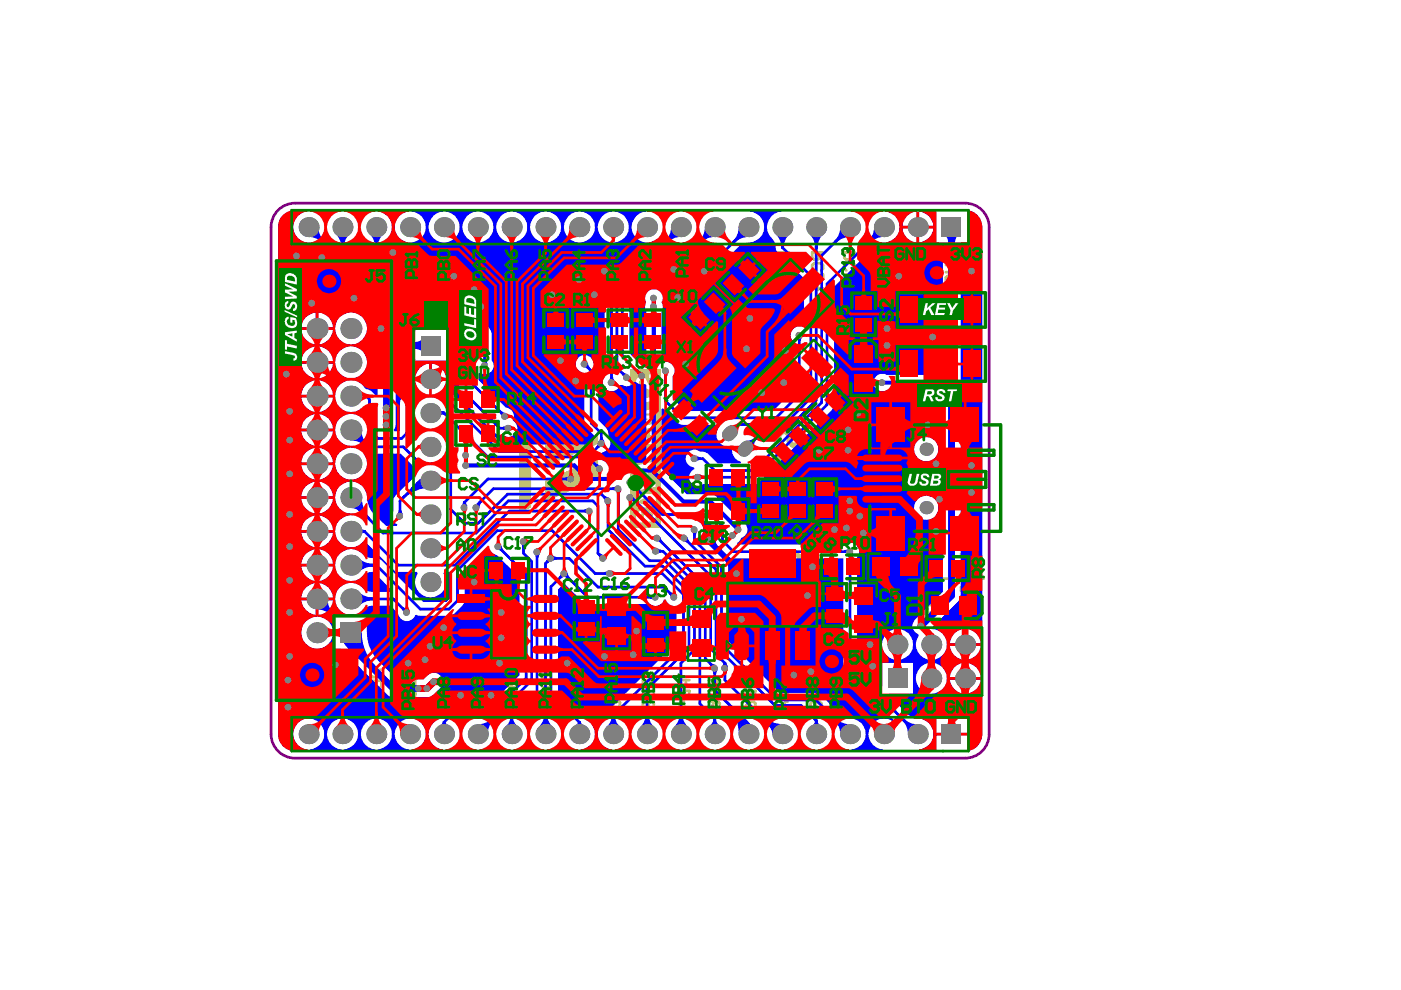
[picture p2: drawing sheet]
<svg xmlns="http://www.w3.org/2000/svg" width="297mm" height="210mm" viewBox="0 0 297 210" stroke-linecap="round" stroke-linejoin="round" font-family="sans-serif">
<path d="M58.7 44.9a5.1 5.1 0 0 1 3.9-1.8h142a5.1 5.1 0 0 1 5.1 5.1v107.5a5.1 5.1 0 0 1-5.1 5h-142a5.1 5.1 0 0 1-5.1-5v-107.5a5.1 5.1 0 0 1 1.2-3.3z" fill="none" stroke="#800080" stroke-width=".57"/>
<g fill="none" stroke="#c0c073" stroke-width=".21">
<path d="M110.2 87.9v20.6M110.3 87.8v20.7M110.4 87.7v20.7M110.5 87.7v20.7M110.6 87.6v20.8M110.7 87.6v20.7M110.8 87.6v20.7M110.9 87.6v20.7M110.9 87.5v20.7M111 87.5v20.7M111.1 87.4v20.7M111.2 87.4v20.7"/>
<path d="M111.3 87.4v20.7M111.4 87.4v20.7M111.4 87.3v20.7M111.5 87.3v20.7M111.6 87.2v20.7M111.7 87.1v20.8M111.8 87.1v20.8M111.9 87.1v20.8M111.9 87.1v20.7M112 87.1v20.7M112.1 87v20.7M112.2 86.9v20.7"/>
<path d="M112.3 86.9v20.7M112.4 86.9v20.7M112.5 86.9v20.7M112.6 86.8v3M112.6 86.8v2.6M112.7 86.7v2.5M112.8 86.7v2.2M112.9 86.7v2M112.9 86.6v2M113 86.6v1.8M113.1 86.6v1.7M113.1 86.6v1.6"/>
<path d="M113.2 86.5v1.6M113.3 86.5v1.4M113.4 86.5v1.4M113.4 86.4v1.4M113.5 86.4v1.3M113.6 86.4v1.2M113.7 86.3v1.2M113.8 86.3v1.1M113.9 86.3v1.1M113.9 86.2v1.1M114 86.2v1M114.1 86.1v1"/>
<path d="M114.2 86.1v1M114.3 86.1v.9M114.4 86.1v.9M114.4 86v.9M114.5 86v.9M114.6 85.9v1M114.7 85.9v1M114.7 85.9v.9M114.8 85.9v.9M114.9 85.9v.8M114.9 85.8v.9M115 85.8v.8"/>
<path d="M115.1 85.7v.9M115.2 85.7v.9M115.2 85.6v1M115.3 85.6v1M115.4 85.6v1M115.5 85.6v.9M115.6 85.5v1M115.7 85.5v1M115.7 90v8.8M115.7 85.4v1.1M115.7 89.9v8.9M115.8 85.4v1"/>
<path d="M115.8 89.7v9M115.9 85.4v1M115.9 89.7v9M116 85.4v1M116 89.6v9M116.1 85.3v1.1M116.1 89.5v9.1M116.2 85.3v1.1M116.2 89.5v9M116.2 85.2v1.2M116.3 85.2v1.2M116.3 89.5v9"/>
<path d="M116.4 85.2v1.2M116.4 89.5v9M116.4 85.1v1.3M116.5 85.1v1.3M116.5 89.5v8.9M116.6 85.1v1.3M116.6 89.5v8.9M116.7 85.1v1.3M116.7 89.6v8.7M116.7 85v1.4M116.8 85v1.4M116.8 89.7v8.6"/>
<path d="M116.9 85v1.4M116.9 89.7v8.6M116.9 84.9v1.6M116.9 89.8v8.5M117 84.9v1.6M117 89.9v8.3M117.1 84.9v1.6M117.1 89.9v8.3M117.2 84.9v1.6M117.2 90v8.1M117.2 84.8v1.7M117.2 90.1v8"/>
<path d="M117.3 84.8v1.8M117.3 90.2v7.8M117.4 84.8v1.8M117.4 90.2v7.8M117.5 84.7v1.9M117.5 90.3v7.7M117.5 90.4v7.6M117.6 84.6v2M117.6 90.4v7.6M117.7 84.6v2M117.7 90.5v7.4M117.7 90.6v7.3"/>
<path d="M117.8 84.6v2.1M117.8 90.7v7.1M117.9 84.5v2.2M117.9 90.7v7.1M118 84.5v2.3M118 90.8v7M118 90.9v6.9M118.1 84.4v2.5M118.1 90.9v6.9M118.2 84.4v2.5M118.2 91v6.7M118.2 91.1v6.6"/>
<path d="M118.3 84.4v2.5M118.3 91.2v6.4M118.4 84.3v2.7M118.4 91.2v6.4M118.5 84.3v2.8M118.5 91.4v6.1M118.6 84.2v2.9M118.6 91.5v6M118.7 84.2v3M118.7 91.6v5.9M118.7 84.1v3.2M118.7 91.7v5.8"/>
<path d="M118.8 84.1v3.2M118.8 91.7v5.7M118.9 84.1v3.3M118.9 91.8v5.6M119 84.1v3.3M119 91.9v5.4M119 84.1v3.4M119.1 84v3.6M119.1 92v5.3M119.2 84v3.6M119.2 92.1v5.2M119.2 83.9v3.8"/>
<path d="M119.2 92.2v5.1M119.3 83.9v3.9M119.3 92.2v5M119.4 83.9v4M119.4 92.3v4.9M119.5 83.9v4M119.5 92.4v4.7M119.5 83.9v4.1M119.5 92.5v4.6M119.6 83.8v4.3M119.6 92.5v4.6M119.7 83.8v4.4"/>
<path d="M119.7 92.6v4.4M119.7 83.7v4.6M119.7 92.7v4.3M119.8 83.7v4.7M119.8 92.7v4.3M119.9 83.6v4.8M119.9 92.8v4.2M120 83.6v4.9M120 92.9v4M120 83.6v5M120 93v3.9M120.1 83.6v5.1"/>
<path d="M120.1 93v3.9M120.2 83.6v5.1M120.2 93.1v3.7M120.2 83.5v5.3M120.2 93.2v3.6M120.2 100v4.2M120.3 83.5v5.4M120.3 93.2v3.5M120.3 100v4.2M120.4 83.4v5.5M120.4 93.3v3.4M120.4 100v4.1"/>
<path d="M120.5 83.4v5.6M120.5 93.4v3.3M120.5 99.9v4.2M120.5 83.4v5.7M120.5 93.5v3.2M120.6 83.3v5.9M120.6 93.5v3.2M120.6 99.8v4.3M120.7 83.3v5.9M120.7 93.6v3M120.7 99.8v4.3M120.8 83.3v6"/>
<path d="M120.8 93.6v3M120.8 99.8v4.2M120.8 83.3v6.1M120.8 93.7v2.8M120.9 83.2v6.2M120.9 93.7v2.8M120.9 99.8v4.1M121 83.2v6.3M121 93.7v2.8M121 99.7v4.2M121 83.2v6.4M121 93.8v2.7"/>
<path d="M121.1 83.1v6.6M121.1 93.8v2.7M121.1 99.6v4.2M121.2 83.1v6.6M121.2 93.9v2.5M121.2 99.6v4.2M121.3 83.1v6.7M121.3 93.9v2.5M121.3 99.5v4.3M121.3 83.1v6.8M121.3 94v2.3M121.4 83v6.9"/>
<path d="M121.4 94v2.3M121.4 99.5v4.2M121.5 83v7M121.5 94v2.2M121.5 99.5v4.2M121.5 83v7.1M121.5 99.5v4.1M121.6 82.9v7.3M121.6 94v2.2M121.6 99.4v4.2M121.7 82.9v7.4M121.7 94.1v2.1"/>
<path d="M121.7 99.4v4.2M121.8 82.8v7.6M121.8 94.1v2.1M121.8 99.3v4.3M121.8 94.1v2M121.9 82.8v7.7M121.9 94.1v2M121.9 99.3v4.2M122 82.8v7.8M122 94.2v1.8M122 99.3v4.2M122 82.8v7.9"/>
<path d="M122 99.3v4.1M122.1 82.7v8M122.1 94.2v1.8M122.1 99.2v4.2M122.2 82.7v8.1M122.2 94.2v1.8M122.2 99.2v4.2M122.3 82.6v8.3M122.3 94.2v1.8M122.3 99.1v4.2M122.3 94.2v1.7M122.4 82.6v8.4"/>
<path d="M122.4 94.2v1.7M122.4 99.1v4.2M122.5 82.6v8.5M122.5 94.2v1.6M122.5 99v4.3M122.5 99v4.2M122.6 82.5v8.7M122.6 94.2v1.5M122.6 99v4.2M122.7 82.5v8.7M122.7 94.2v1.5M122.7 99v4.2"/>
<path d="M122.8 82.4v8.8M122.8 94.2v1.5M122.8 98.9v4.2M122.9 82.3v8.9M122.9 94.2v1.5M122.9 98.9v4.2M123 82.3v8.9M123 94.2v1.4M123 98.8v4.3M123 98.8v4.2M123.1 82.3v8.9M123.1 94.2v1.3"/>
<path d="M123.1 98.8v4.2M123.2 82.3v8.9M123.2 94.2v1.3M123.2 98.8v4.2M123.3 82.2v9M123.3 94.2v1.3M123.3 98.7v4.2M123.4 82.1v9M123.4 94.2v1.3M123.4 98.7v4.1M123.5 82.1v8.9M123.5 94.2v1.2"/>
<path d="M123.5 98.6v4.2M123.5 82.1v8.8M123.6 82.1v8.7M123.6 94.2v1.1M123.6 98.5v4.3M123.7 82.1v8.5M123.7 94.2v1.1M123.7 98.5v4.3M123.8 94.2v1.1M123.8 98.5v4.2M123.8 94.2v1M123.9 94.2v1"/>
<path d="M123.9 98.4v4.2M124 94.1v1.1M124 98.4v4.2M124.1 94.1v1.1M124.1 98.4v4.2M124.1 94.1v1M124.1 98.3v4.3M124.2 94.1v1M124.2 98.3v4.3M124.3 94v1.1M124.3 98.3v4.2M124.3 94v1"/>
<path d="M124.4 94v1M124.4 98.2v4.2M124.5 94v1M124.5 98.2v4.2M124.6 94v1M124.6 98.2v4.1M124.6 93.9v1M124.6 98.1v4.2M124.7 93.9v1M124.7 98.1v4.2M124.8 93.8v1.1M124.8 98v4.3"/>
<path d="M124.8 93.8v1M124.9 93.7v1.1M124.9 98v4.2M125 93.7v1M125 98v4.2M125.1 93.7v1M125.1 98v4.1M125.1 93.6v1.1M125.1 97.9v4.2M125.2 93.5v1.2M125.2 97.9v4.2M125.3 93.5v1.2"/>
<path d="M125.3 97.8v4.3M125.3 93.5v1.1M125.4 93.4v1.2M125.4 97.8v4.2M125.5 93.3v1.2M125.5 97.8v4.2M125.6 93.2v1.3M125.6 97.8v4.1M125.6 97.7v4.2M125.7 93.1v1.4M125.7 97.7v4.1M125.8 93v1.4"/>
<path d="M125.8 97.6v4.2M125.9 92.9v1.5M125.9 97.5v4.3M126 92.7v1.6M126 97.5v4.3M126.1 92.7v1.6M126.1 97.5v4.2M126.1 92.6v1.6M126.2 92.5v1.7M126.2 97.5v4.1M126.3 92.4v1.8M126.3 97.4v4.2"/>
<path d="M126.3 92.2v2M126.4 92.1v2.1M126.4 97.3v4.3M126.5 91.9v2.2M126.5 97.3v4.3M126.6 91.8v2.3M126.6 97.3v4.2M126.6 91.7v2.3M126.7 91.8v2.2M126.7 97.3v4.1M115.7 102v4.2M115.7 102v4.1"/>
<path d="M115.8 101.9v4.2M115.9 101.9v4.2M115.9 101.8v4.3M116 101.8v4.3M116.1 101.8v4.2M116.2 101.8v4.2M116.2 101.8v4.1M116.3 101.7v4.2M116.4 101.7v4.2M116.4 101.6v4.3M116.5 101.6v4.3M116.6 101.6v4.2"/>
<path d="M116.7 101.6v4.2M116.7 101.6v4.1M116.8 101.5v4.2M116.9 101.5v4.2M116.9 101.4v4.2M117 101.4v4.2M117.1 101.3v4.3M117.2 101.3v4.3M117.2 101.3v4.2M117.3 101.3v4.2M117.4 101.3v4.2M117.5 101.2v4.2"/>
<path d="M117.6 101.1v4.2M117.7 101.1v4.2M117.8 101v4.3M117.9 101v4.3M118 101v4.2M118.1 100.9v4.2M118.2 100.9v4.2M118.3 100.8v4.3M118.4 100.8v4.2M118.5 100.8v4.2M118.6 100.7v4.2M118.7 100.7v4.2"/>
<path d="M118.7 100.7v4.1M118.8 100.6v4.2M118.9 100.6v4.2M119 100.5v4.3M119.1 100.5v4.2M119.2 100.5v4.2M119.2 100.5v4.1M119.3 100.4v4.2M119.4 100.4v4.2M119.5 100.3v4.3M119.6 100.3v4.2M119.7 100.3v4.2"/>
<path d="M119.7 100.3v4.1M119.8 100.2v4.2M119.9 100.2v4.1M120 100.1v4.2M120.1 100v4.3M120.2 100v4.3"/>
</g>
<path d="M72.1 55.8h2.3v1.2l-.4 .3h-.3l-.4-.3v-1.2M73.7 53.5v1.2l-.4 .3h-.8l-.4-.3v-1.2h2.3M188.3 118.5h1.6l.7 .8-.7 .7h-1.6M190.3 116.2l.3 .4v.8l-.3 .3h-.8l-.4-.3v-.4l.4-.8h-1.2v1.5M184.9 122.7h23.7M188.7 128.2h1.6l.7 .7-.7 .8h-1.6M190.6 125.9l.4 .4v.8l-.4 .3h-.8l-.3-.3v-.5l.3-.7h-1.1v1.5" fill="none" stroke="#c0c073" stroke-width=".57"/>
<circle cx="73.3" cy="55.8" r=".29" fill="#c0c073"/>
<path d="M72.1 55.8v1.2l.4 .3h.4l.4-.3v-1.2M72.1 58.5h2.3M74.4 58.1v.7" fill="none" stroke="#c0c073" stroke-width=".57"/>
<circle cx="72.1" cy="58.5" r=".29" fill="#c0c073"/>
<path d="M72.5 58.1l-.4 .4M72.1 60.4l.4-.4h1.5l.4 .4v.7l-.4 .5h-1.5l-.4-.5zM78.6 144.3h2.3v1.2l-.4 .3h-.4l-.4-.3v-1.2M80.1 142v1.2l-.4 .3h-.7l-.4-.3v-1.2h2.3" fill="none" stroke="#c0c073" stroke-width=".57"/>
<circle cx="79.7" cy="144.3" r=".29" fill="#c0c073"/>
<path d="M78.6 144.3v1.2l.4 .3h.4l.3-.3v-1.2M78.6 147h2.3M80.9 146.6v.7" fill="none" stroke="#c0c073" stroke-width=".57"/>
<circle cx="78.6" cy="147" r=".29" fill="#c0c073"/>
<path d="M78.6 56.2h2.3v1.1l-.4 .4h-.4l-.4-.4v-1.1M80.1 53.9v1.1l-.4 .4h-.7l-.4-.4v-1.1h2.3M79 146.6l-.4 .4M80.9 149.6h-2.3l1.1-1.1v1.6" fill="none" stroke="#c0c073" stroke-width=".57"/>
<circle cx="79.7" cy="56.2" r=".29" fill="#c0c073"/>
<path d="M78.6 56.2v1.1l.4 .4h.4l.3-.4v-1.1M79 58.5l-.4 .3v.8l.4 .4h.4l1.5-1.5v1.5M100.8 58.1v1.5h.4l1.5-1.5h.4M102 55.8v1.5M102.4 53.5v1.2l-.4 .3h-.8l-.4-.3v-1.2h2.3M103.1 55.8h-1.5l-.8 .7 .8 .8h1.5M107.3 147h2.3M108.4 144.3v1.5M108.8 142v1.2l-.4 .3h-.7l-.4-.3v-1.2h2.3M109.6 144.3h-1.5l-.8 .8 .8 .7h1.5M109.6 146.6v.7" fill="none" stroke="#c0c073" stroke-width=".57"/>
<circle cx="107.3" cy="147" r=".29" fill="#c0c073"/>
<g fill="none" stroke="#c0c073" stroke-width=".57">
<path d="M108.8 55.8v1.5M108.8 58.1h.8l.3 .4v.8l-.3 .3h-.4l-.4-.3zM108.8 58.1l-.7 .7-.5 .8M109.2 53.5v1.2l-.4 .3h-.7l-.5-.3v-1.2h2.3M109.9 55.8h-1.5l-.8 .7 .8 .8h1.5M120.6 55.8v1.5M121 53.5v1.2l-.4 .3h-.7l-.4-.3v-1.2h2.3M121.8 55.8h-1.6l-.7 .7 .7 .8h1.6M121.8 59.3h-2.3l1.1-1.2v1.5M129.9 58.1l-.4 .4v.8l.4 .3h.4M130.7 55.8v1.5M131.1 53.5v1.2l-.4 .3h-.8l-.4-.3v-1.2h2.3"/>
<path d="M131.8 55.8h-1.5l-.8 .7 .8 .8h1.5M107.3 148.9l.4-.4h1.5l.4 .4v.7l-.4 .5h-1.5l-.4-.5zM107.7 146.6l-.4 .4"/>
</g>
<circle cx="130.3" cy="59.6" r=".29" fill="#c0c073"/>
<path d="M130.7 59.3l-.4 .3M130.7 58.8v.5M131.4 58.1l.4 .4v.8l-.4 .3h-.3l-.4-.3M136.3 146.5h2.3v1.1l-.3 .4h-.4l-.4-.4v-1.1M137.9 144.2v1.1l-.4 .4h-.7l-.5-.4v-1.1h2.3" fill="none" stroke="#c0c073" stroke-width=".57"/>
<circle cx="137.5" cy="146.5" r=".29" fill="#c0c073"/>
<path d="M136.3 146.5v1.1l.5 .4h.3l.4-.4v-1.1M136.8 148.8l-.5 .3v.8l.5 .4h.3" fill="none" stroke="#c0c073" stroke-width=".57"/>
<circle cx="137.1" cy="150.3" r=".29" fill="#c0c073"/>
<path d="M136.8 58.1l-.5 .4v.8l.5 .3h.3l1.5-1.5v1.5M137.5 55.8v1.5M137.9 53.5v1.2l-.4 .3h-.7l-.5-.3v-1.2h2.3M138.6 55.8h-1.5l-.8 .7 .8 .8h1.5M137.5 149.9l-.4 .4M137.5 149.5v.4M138.3 148.8l.3 .3v.8l-.3 .4h-.4l-.4-.4M164.7 146.5h2.3v1.1l-.4 .4h-.4l-.4-.4v-1.1M166.2 144.2v1.1l-.4 .4h-.7l-.4-.4v-1.1h2.3" fill="none" stroke="#c0c073" stroke-width=".57"/>
<circle cx="165.8" cy="146.5" r=".29" fill="#c0c073"/>
<path d="M165 58.5h2.3M165.5 57.3l-.5-.3v-.8l.5-.4h1.5l.3 .4v.8l-.3 .3M166.6 53.5v1.2l-.4 .3h-.7l-.5-.3v-1.2h2.3M167.3 58.1v.7M164.7 146.5v1.1l.4 .4h.4l.3-.4v-1.1M164.7 148.8v1.5h.4l1.5-1.5h.4" fill="none" stroke="#c0c073" stroke-width=".57"/>
<circle cx="165" cy="58.5" r=".29" fill="#c0c073"/>
<path d="M165.5 58.1l-.5 .4M167 60l.3 .4v.7l-.3 .5h-.8l-.4-.5v-.3l.4-.8h-1.2v1.6M193 58.1h2.3v1.2l-.4 .3h-1.5l-.4-.3zM194.1 54.3v.7h.8l.4-.3v-.8l-.4-.4h-1.5l-.4 .4v.8l.4 .3M195.3 55.8h-2.3l2.3 1.5h-2.3" fill="none" stroke="#c0c073" stroke-width=".57"/>
<path d="M173.8 125.6h2.8M176.6 125.2v.9" fill="none" stroke="#c0c073" stroke-width=".72"/>
<circle cx="173.8" cy="125.6" r=".36" fill="#c0c073"/>
<path d="M173.8 130.9h2.8M174.3 125.2l-.5 .4M176.6 129h-2.8l1.4-1.4v1.9M176.6 130.4v1" fill="none" stroke="#c0c073" stroke-width=".72"/>
<circle cx="173.8" cy="130.9" r=".36" fill="#c0c073"/>
<path d="M173.8 109.8l.5-.5h1.9l.4 .5v.9l-.4 .5h-1.9l-.5-.5zM173.8 101.2h1.9l.9 .9-.9 1h-1.9M174.3 104.1l-.5 .4v1l.5 .4h.5l1.8-1.8v1.8M176.2 106.9h.4v.5h-.4zM173.8 133.3l.5-.5h1.9l.4 .5v.9l-.4 .5h-1.9l-.5-.5zM174.3 130.4l-.5 .5" fill="none" stroke="#c0c073" stroke-width=".72"/>
<path d="M189.8 149l-.3-.4h-.8l-.4 .4v.4" fill="none" stroke="#c0c073" stroke-width=".57"/>
<circle cx="188.3" cy="149.4" r=".29" fill="#c0c073"/>
<path d="M185.3 149l-.4-.4h-.8l-.4 .4v.4M186 148.6v1.5l.8 .8 .7-.8v-1.5M188.3 149.4l.4 .4M188.7 149.8h.4M188.7 149.8l-.4 .3v.5l.4 .3h.8l.3-.3" fill="none" stroke="#c0c073" stroke-width=".57"/>
<circle cx="183.7" cy="149.4" r=".29" fill="#c0c073"/>
<path d="M183.7 149.4l.4 .4M184.1 149.8h.4M184.1 149.8l-.4 .3v.5l.4 .3h.8l.4-.3M198.2 148.7v2.3h-1.2l-.3-.4v-.4l.3-.3h1.2" fill="none" stroke="#c0c073" stroke-width=".57"/>
<circle cx="198.2" cy="149.9" r=".29" fill="#c0c073"/>
<path d="M196.7 124.5l-.5 .3v.8l.5 .4h.3M192.1 149.1l.3-.4h.8l.4 .4v1.5l-.4 .4h-.8l-.3-.4zM194.4 148.7h1.5M195.2 148.7v2.3M198.2 148.7h-1.2l-.3 .4v.3l.3 .5h1.2" fill="none" stroke="#c0c073" stroke-width=".57"/>
<circle cx="197" cy="126" r=".29" fill="#c0c073"/>
<path d="M196.2 126.8h1.6l.7 .7-.7 .8h-1.6M196.7 129.1l-.5 .3v.8l.5 .4h.3M197.4 125.6l-.4 .4M197.4 125.2v.4M198.2 124.5l.3 .3v.8l-.3 .4h-.4l-.4-.4" fill="none" stroke="#c0c073" stroke-width=".57"/>
<circle cx="197" cy="130.6" r=".29" fill="#c0c073"/>
<path d="M196.7 114.8l-.5 .4v.8l.5 .3h.3M197.4 130.2l-.4 .4M197.4 129.8v.4M198.2 129.1l.3 .3v.8l-.3 .4h-.4l-.4-.4" fill="none" stroke="#c0c073" stroke-width=".57"/>
<circle cx="197" cy="116.3" r=".29" fill="#c0c073"/>
<path d="M196.2 117.1h1.6l.7 .7-.7 .8h-1.6M196.7 119.4l-.5 .4v.7l.5 .4h.3M197.4 116l-.4 .3M197.4 115.5v.5M198.2 114.8l.3 .4v.8l-.3 .3h-.4l-.4-.3" fill="none" stroke="#c0c073" stroke-width=".57"/>
<circle cx="197" cy="120.9" r=".29" fill="#c0c073"/>
<g fill="none" stroke="#c0c073" stroke-width=".57">
<path d="M198.2 119.4l.3 .4v.7l-.3 .4h-.4l-.4-.4M203.8 119.8h2.3v1.1l-.4 .4h-1.5l-.4-.4zM204.9 115.9v.8h.8l.4-.4v-.8l-.4-.3h-1.5l-.4 .3v.8l.4 .4M206.1 117.5h-2.3l2.3 1.5h-2.3M197.4 120.5l-.4 .4M197.4 120.1v.4M203.8 128.7h2.3v1.2l-.4 .3h-1.5l-.4-.3zM204.9 124.8v.8h.8l.4-.3v-.8l-.4-.4h-1.5l-.4 .4v.8l.4 .3M206.1 126.4h-2.3l2.3 1.5h-2.3M71.7 144.7h2.3v1.1l-.3 .4h-.4l-.4-.4v-1.1M73.3 142.4v1.1l-.4 .4h-.7l-.5-.4v-1.1h2.3M201 149.1l.4-.4h1.1v2.3h-1.1l-.4-.4z"/>
<path d="M203.3 148.7v2.3l1.5-2.3v2.3M205.6 149.1l.4-.4h.8l.3 .4v1.5l-.3 .4h-.8l-.4-.4v-.7h.8"/>
</g>
<circle cx="72.9" cy="144.7" r=".29" fill="#c0c073"/>
<path d="M71.7 144.7v1.1l.5 .4h.3l.4-.4v-1.1M71.7 147.3h2.3M74 147v.7" fill="none" stroke="#c0c073" stroke-width=".57"/>
<circle cx="71.7" cy="147.3" r=".29" fill="#c0c073"/>
<path d="M72.2 147l-.5 .3M72.2 148.8l-.5 .5v.7l.5 .4h.3" fill="none" stroke="#c0c073" stroke-width=".57"/>
<circle cx="72.5" cy="150.4" r=".29" fill="#c0c073"/>
<path d="M64.2 144.3h2.3v1.2l-.3 .3h-.4l-.4-.3v-1.2M65.8 142v1.2l-.4 .3h-.8l-.4-.3v-1.2h2.3M72.9 150l-.4 .4M72.9 149.6v.4M73.7 148.8l.3 .5v.7l-.3 .4h-.4l-.4-.4" fill="none" stroke="#c0c073" stroke-width=".57"/>
<circle cx="65.4" cy="144.3" r=".29" fill="#c0c073"/>
<path d="M64.2 144.3v1.2l.4 .3h.4l.4-.3v-1.2M64.2 147h2.3M66.5 146.6v.7" fill="none" stroke="#c0c073" stroke-width=".57"/>
<circle cx="64.2" cy="147" r=".29" fill="#c0c073"/>
<path d="M64.6 55.8h2.3v1.2l-.4 .3h-.3l-.5-.3v-1.2M66.2 53.5v1.2l-.5 .3h-.7l-.4-.3v-1.2h2.3M64.6 146.6l-.4 .4M64.6 148.5l-.4 .4v.7l.4 .5h.4l1.5-1.6v1.6" fill="none" stroke="#c0c073" stroke-width=".57"/>
<circle cx="65.7" cy="55.8" r=".29" fill="#c0c073"/>
<path d="M64.6 55.8v1.2l.4 .3h.4l.3-.3v-1.2M64.6 58.5h2.3M66.9 58.1v.7" fill="none" stroke="#c0c073" stroke-width=".57"/>
<circle cx="64.6" cy="58.5" r=".29" fill="#c0c073"/>
<path d="M65 58.1l-.4 .4M66.9 60v.8M64.6 60.4h2.3" fill="none" stroke="#c0c073" stroke-width=".57"/>
<circle cx="64.6" cy="60.4" r=".29" fill="#c0c073"/>
<g fill="none" stroke="#c0c073" stroke-width=".57">
<path d="M65 60l-.4 .4M92.6 55.8h2.3v1.2l-.4 .3h-.4l-.4-.3v-1.2M94.1 53.5v1.2l-.4 .3h-.7l-.4-.3v-1.2h2.3M94.8 147l-.4-.4h-.3l-.5 .4v.8l.5 .3h.3l.4-.3M94.8 147l.4-.4h.4l.3 .4v.8l-.3 .3h-.4l-.4-.3M94.8 144.3v1.5M94.8 147v.8M95.2 142v1.2l-.4 .3h-.7l-.5-.3v-1.2h2.3M95.9 144.3h-1.5l-.8 .8 .8 .7h1.5M101.2 144.3v1.5M101.7 142v1.2l-.5 .3h-.7l-.4-.3v-1.2h2.3M102 146.6l.4 .4v.8l-.4 .3h-1.5l-.4-.3v-.8l.4-.4h.4l.3 .4v1.1"/>
<path d="M102.4 144.3h-1.5l-.8 .8 .8 .7h1.5"/>
</g>
<circle cx="93.7" cy="55.8" r=".29" fill="#c0c073"/>
<path d="M92.6 55.8v1.2l.4 .3h.3l.4-.3v-1.2M92.6 58.5l.4-.4h1.5l.4 .4v.8l-.4 .3h-1.5l-.4-.3zM122 147h2.3M123.1 144.3v1.5M123.5 142v1.2l-.4 .3h-.7l-.4-.3v-1.2h2.3M124.3 144.3h-1.5l-.8 .8 .8 .7h1.5M124.3 146.6v.7" fill="none" stroke="#c0c073" stroke-width=".57"/>
<circle cx="122" cy="147" r=".29" fill="#c0c073"/>
<path d="M114.5 147h2.3M115.7 144.3v1.5M116.1 142v1.2l-.4 .3h-.8l-.4-.3v-1.2h2.3M116.8 144.3h-1.5l-.8 .8 .8 .7h1.5M116.8 146.6v.7M122.4 146.6l-.4 .4M122.4 148.5l-.4 .4v.7l.4 .5h.4l1.5-1.6v1.6" fill="none" stroke="#c0c073" stroke-width=".57"/>
<circle cx="114.5" cy="147" r=".29" fill="#c0c073"/>
<path d="M114.5 148.9h2.3M114.9 146.6l-.4 .4M116.8 148.5v.8" fill="none" stroke="#c0c073" stroke-width=".57"/>
<circle cx="114.5" cy="148.9" r=".29" fill="#c0c073"/>
<path d="M115.9 55.8v1.5M116.4 53.5v1.2l-.5 .3h-.7l-.4-.3v-1.2h2.3M116.7 58.1l.4 .4v.8l-.4 .3h-.8l-.3-.3v-.5l.3-.7h-1.1v1.5M117.1 55.8h-1.5l-.8 .7 .8 .8h1.5M114.9 148.5l-.4 .4M150.3 146.5h2.3v1.1l-.4 .4h-.3l-.4-.4v-1.1M151.9 144.2v1.1l-.4 .4h-.8l-.4-.4v-1.1h2.3" fill="none" stroke="#c0c073" stroke-width=".57"/>
<circle cx="151.5" cy="146.5" r=".29" fill="#c0c073"/>
<path d="M143.9 146.5h2.3v1.1l-.4 .4h-.4l-.4-.4v-1.1M145.4 144.2v1.1l-.4 .4h-.7l-.4-.4v-1.1h2.3M150.3 146.5v1.1l.4 .4h.4l.4-.4v-1.1M152.2 148.8l.4 .3v.8l-.4 .4h-.7l-.4-.4v-.4l.4-.7h-1.2v1.5" fill="none" stroke="#c0c073" stroke-width=".57"/>
<circle cx="145" cy="146.5" r=".29" fill="#c0c073"/>
<path d="M143.1 58.5h2.3M144.3 55.8v1.5M144.7 53.5v1.2l-.4 .3h-.7l-.5-.3v-1.2h2.3M145.4 55.8h-1.5l-.8 .7 .8 .8h1.5M145.4 58.1v.7M150.3 58.5l.4-.4h1.5l.4 .4v.8l-.4 .3h-1.5l-.4-.3zM151.5 55.8v1.5M151.9 53.5v1.2l-.4 .3h-.8l-.4-.3v-1.2h2.3M152.6 55.8h-1.5l-.8 .7 .8 .8h1.5M143.9 146.5v1.1l.4 .4h.3l.4-.4v-1.1M146.2 149.9h-2.3l1.1-1.1v1.5" fill="none" stroke="#c0c073" stroke-width=".57"/>
<circle cx="143.1" cy="58.5" r=".29" fill="#c0c073"/>
<path d="M143.6 58.1l-.5 .4" fill="none" stroke="#c0c073" stroke-width=".57"/>
<path d="M133.7 78.3h6.4v33.6h-6.4z" fill-rule="evenodd" fill="#c0c073"/>
<g fill="#fff">
<path d="M135.1 80.2a1.19 1.19 0 0 1 1.3-.3 1.19 1.19 0 0 1 .8 1l.1 .4a.51 .51 0 0 0 .6 .4 .51 .51 0 0 0 .4-.6 .69 .69 0 0 0-.7-1l.1-.8a1.43 1.43 0 0 1 1.3 1.9 1.26 1.26 0 0 1-1.1 1.4 1.26 1.26 0 0 1-1.4-1.2 .72 .72 0 0 0-.8-.7 .77 .77 0 0 0-.2 .8 .77 .77 0 0 0 .6 .6l-.1 .7h-.2a1.22 1.22 0 0 1-.9-.8l-.1-1.2z"/>
<path d="M134.9 83.6l.6-.1v1.2l3.5-.7v.9l-3.5 .7v1.2l-.6 .1z"/>
<path d="M134.9 87.4l4.1-.8v.8l-3.5 .6 3.5 .2v.7l-3.5 1.6 3.5-.7v.7l-4.1 .8v-1.2l2.8-1.3-2.8-.1z"/>
<path d="M135.1 92.4l.8-.5 .1 .8a.48 .48 0 0 0-.5 .4 .48 .48 0 0 0 .5 .5 .48 .48 0 0 0 .5-.4v-.4l.7-.1a.61 .61 0 0 0 .4 .7 .61 .61 0 0 0 .8-.4 .61 .61 0 0 0-.4-.8h-.2l.1-.8a1.34 1.34 0 0 1 1.1 1.8 1.34 1.34 0 0 1-1.9 .8l-.2-.3a1.1 1.1 0 0 1-1.6 .4 1.1 1.1 0 0 1-.2-1.6z"/>
<path d="M135.1 95.5l.9-.4 .1 .8a.49 .49 0 0 0-.6 .3 .49 .49 0 0 0 .3 .6 1.61 1.61 0 0 0 1.3-.8l.6-.5a1.78 1.78 0 0 1 1.3-.8v2.6l-.7 .1v-1.4l-.8 .7a1.89 1.89 0 0 1-2 .8 1.22 1.22 0 0 1-.5-1.6z"/>
<path d="M134.9 98.7l4.1-.9v.8l-1.7 .4v2l-.8 .2v-2l-1 .2v2l-.6 .2z"/>
<path d="M135.8 102.1l.8-.3-.1 .6-.4 .6 2.9-.7v.9l-4.2 .9v-.5l.7-.9z"/>
<path d="M135.2 108.6l.7-.3 .1 .7a.51 .51 0 0 0-.5 .5 .51 .51 0 0 0 .6 .5 .51 .51 0 0 0 .4-.6v-.2l.7-.1a.59 .59 0 0 0 .5 .6 .59 .59 0 0 0 .7-.5 .59 .59 0 0 0-.6-.6l.1-.8 .1 .1a1.36 1.36 0 0 1 1 1.6 1.36 1.36 0 0 1-1.6 1l-.5-.4a1.1 1.1 0 0 1-1.6 .5 1.1 1.1 0 0 1-.3-1.7z"/>
<path d="M135.1 105.6a1.21 1.21 0 0 0 .1 1.7l.9 .3h.5a3.2 3.2 0 0 0 2.4-1.4 1.32 1.32 0 0 0-1.7-1.5h-.1a3.8 3.8 0 0 0-2 .9zM135.5 106.2l.3-.3 1-.3a1.65 1.65 0 0 1 1.6 .1 1 1 0 0 1-1.1 .9l-.3 .1a1.44 1.44 0 0 1-1.5-.1z"/>
</g>
<path d="M171.8 146.5h2.3v1.1l-.3 .4h-.4l-.4-.4v-1.1M173.4 144.2v1.1l-.4 .4h-.7l-.5-.4v-1.1h2.3" fill="none" stroke="#c0c073" stroke-width=".57"/>
<circle cx="173" cy="146.5" r=".29" fill="#c0c073"/>
<path d="M157.8 146.5h2.3v1.1l-.3 .4h-.4l-.4-.4v-1.1M159.4 144.2v1.1l-.4 .4h-.7l-.5-.4v-1.1h2.3M171.8 146.5v1.1l.5 .4h.3l.4-.4v-1.1M173 149.1v.8M173 149.1l-.4-.3h-.3l-.5 .3v.8l.5 .4h.3l.4-.4M173 149.1l.4-.3h.4l.3 .3v.8l-.3 .4h-.4l-.4-.4" fill="none" stroke="#c0c073" stroke-width=".57"/>
<circle cx="159" cy="146.5" r=".29" fill="#c0c073"/>
<path d="M172.2 58.5h2.3M172.6 57.3l-.4-.3v-.8l.4-.4h1.5l.4 .4v.8l-.4 .3M173.8 53.5v1.2l-.5 .3h-.7l-.4-.3v-1.2h2.3M174.5 58.1v.7M157.8 146.5v1.1l.5 .4h.3l.4-.4v-1.1M159 148.8h.8l.3 .3v.8l-.3 .4h-.4l-.4-.4zM159 148.8l-.7 .7-.5 .8" fill="none" stroke="#c0c073" stroke-width=".57"/>
<circle cx="172.2" cy="58.5" r=".29" fill="#c0c073"/>
<path d="M157.5 53.5h1.6l.7 .8-.7 .7h-1.6M157.5 55.8h2.3v1.2l-.4 .3h-1.5l-.4-.3zM157.5 58.1h2.3v1.2l-.4 .3h-1.5l-.4-.3zM172.6 58.1l-.4 .4M158.6 60.4v1.5M159.8 60.4h-1.5l-.8 .7 .8 .8h1.5M174.5 61.1h-2.3l1.1-1.1v1.6M179 146.5h2.3v1.1l-.4 .4h-.3l-.4-.4v-1.1M180.6 144.2v1.1l-.4 .4h-.8l-.4-.4v-1.1h2.3" fill="none" stroke="#c0c073" stroke-width=".57"/>
<circle cx="180.2" cy="146.5" r=".29" fill="#c0c073"/>
<path d="M185.8 53.5h1.6l.7 .8-.7 .7h-1.6M185.8 55.8h2.3v1.2l-.3 .3h-.4l-.4-.3v-1.2M179 146.5v1.1l.4 .4h.4l.4-.4v-1.1M180.9 148.8l.4 .3v.8l-.4 .4h-1.5l-.4-.4v-.8l.4-.3h.4l.4 .3v1.2" fill="none" stroke="#c0c073" stroke-width=".57"/>
<circle cx="187" cy="55.8" r=".29" fill="#c0c073"/>
<path d="M179 58.5h2.3M179.4 57.3l-.4-.3v-.8l.4-.4h1.5l.4 .4v.8l-.4 .3M180.6 53.5v1.2l-.4 .3h-.8l-.4-.3v-1.2h2.3M181.3 58.1v.7M185.8 55.8v1.2l.5 .3h.3l.4-.3v-1.2M187 58.1v1.5M188.1 58.1h-1.5l-.8 .7 .8 .8h1.5M185.8 60.4v1.5M185.8 61.1h2.3" fill="none" stroke="#c0c073" stroke-width=".57"/>
<circle cx="179" cy="58.5" r=".29" fill="#c0c073"/>
<path d="M179.4 58.1l-.4 .4M179.4 60l-.4 .4v.7l.4 .5h.4" fill="none" stroke="#c0c073" stroke-width=".57"/>
<circle cx="179.8" cy="61.6" r=".29" fill="#c0c073"/>
<path d="M180.9 60l.4 .4v.7l-.4 .5h-.3l-.4-.5M180.2 61.1l-.4 .5M180.2 60.8v.3" fill="none" stroke="#c0c073" stroke-width=".57"/>
<path d="M165.2 95.8v2.9M165.2 97.3h4.3M168.8 91.5l.7 .7v1.5l-.7 .7h-.8l-.7-.7v-1.5l-.7-.7h-.7l-.7 .7v1.5l.7 .7M165.9 104.4l-.7 .7v1.5l.7 .7h.7M169.5 100.1h-4.3l1.4 1.5-1.4 1.4h4.3" fill="none" stroke="#c0c073" stroke-width="1.1"/>
<circle cx="166.6" cy="107.3" r=".54" fill="#c0c073"/>
<g fill="none" stroke="#c0c073" stroke-width="1.1">
<path d="M165.9 108.7l-.7 .7v1.5l.7 .7h.7l2.9-2.9v2.9M167.3 106.6l-.7 .7M167.3 105.9v.7M168.8 117.3l.7 .7v1.5l-.7 .7h-.8l-.7-.7v-1.5l-.7-.7h-.7l-.7 .7v1.5l.7 .7M168.8 104.4l.7 .7v1.5l-.7 .7h-.8l-.7-.7M170.2 113v2.9M165.9 135.2h2.9l.7 .7M166.6 126.6v1.5l.7 .7h2.2v-2.2l-.7-.7-.8 .7v2.2M166.6 134.5v1.4M166.6 130.2h2.9M167.3 123.1h2.2M167.3 123.1l-.7 .7 .7 .7h2.2"/>
<path d="M168 130.2l-1.4 1.5v.7M169.5 121.6h-2.9v.7l.7 .8"/>
</g>
<path d="M85.7 144.3h2.3v1.2l-.3 .3h-.4l-.4-.3v-1.2M87.3 142v1.2l-.4 .3h-.7l-.5-.3v-1.2h2.3" fill="none" stroke="#c0c073" stroke-width=".57"/>
<circle cx="86.9" cy="144.3" r=".29" fill="#c0c073"/>
<path d="M85.7 144.3v1.2l.5 .3h.3l.4-.3v-1.2M85.7 147h2.3M88 146.6v.7" fill="none" stroke="#c0c073" stroke-width=".57"/>
<circle cx="85.7" cy="147" r=".29" fill="#c0c073"/>
<path d="M85.7 56.2h2.3v1.1l-.3 .4h-.4l-.4-.4v-1.1M87.3 53.9v1.1l-.4 .4h-.7l-.5-.4v-1.1h2.3M86.2 146.6l-.5 .4M87.7 148.5l.3 .4v.7l-.3 .5h-.8l-.4-.5v-.3l.4-.8h-1.2v1.6" fill="none" stroke="#c0c073" stroke-width=".57"/>
<circle cx="86.9" cy="56.2" r=".29" fill="#c0c073"/>
<path d="M85.7 56.2v1.1l.5 .4h.3l.4-.4v-1.1M85.7 58.8h2.3M88 58.5v.7" fill="none" stroke="#c0c073" stroke-width=".57"/>
<circle cx="85.7" cy="58.8" r=".29" fill="#c0c073"/>
<path d="M86.2 58.5l-.5 .3M129.1 147h2.3M130.3 144.3v1.5M130.7 142v1.2l-.4 .3h-.7l-.5-.3v-1.2h2.3M131.4 144.3h-1.5l-.8 .8 .8 .7h1.5M131.4 146.6v.7" fill="none" stroke="#c0c073" stroke-width=".57"/>
<circle cx="129.1" cy="147" r=".29" fill="#c0c073"/>
<path d="M201 53.9l-.5 .4v.7l.5 .4h.3M129.6 146.6l-.5 .4M131.1 148.5l.3 .4v.7l-.3 .5h-.8l-.4-.5v-.3l.4-.8h-1.2v1.6" fill="none" stroke="#c0c073" stroke-width=".57"/>
<circle cx="201.3" cy="55.4" r=".29" fill="#c0c073"/>
<path d="M200.5 56.2h1.6l.7 .7-.7 .8h-1.6M201 58.5l-.5 .3v.8l.5 .4h.3M201.7 55l-.4 .4M201.7 54.6v.4M202.5 53.9l.3 .4v.7l-.3 .4h-.4l-.4-.4" fill="none" stroke="#c0c073" stroke-width=".57"/>
<circle cx="201.3" cy="60" r=".29" fill="#c0c073"/>
<path d="M201.7 59.6l-.4 .4M201.7 59.2v.4M202.5 58.5l.3 .3v.8l-.3 .4h-.4l-.4-.4" fill="none" stroke="#c0c073" stroke-width=".57"/>
<g fill="#00f">
<path d="M133.5 64.4l8.8-8.9h10.6l1-.5 2.7-2.7a4.1 4.1 0 0 1 3-1 3.3 3.3 0 0 0 2.4-3.5 3.3 3.3 0 0 0-3-2.9v-.4h6.7v.4a3.3 3.3 0 0 0-2.9 2.1 3.3 3.3 0 0 0 .9 3.5 3.2 3.2 0 0 1 .8 2.5l6 6.1v10.1l-.3 .1a1.89 1.89 0 0 0-2.2 .7 1.89 1.89 0 0 0 0 2.2v10.8l-4.1 4.1h-18.6l-2.7-2.7v-4.6a1.88 1.88 0 0 0 .1-2.3 1.88 1.88 0 0 0-2.1-.7l-.3-.2v-10.7a1.66 1.66 0 0 0 0-1.8 1.86 1.86 0 0 0-1.7-2.8 1.86 1.86 0 0 0-1.6 2.8 1.86 1.86 0 0 0 0 1.8v11.8l-.2 .2-.5-.1-2.8-2.9z"/>
<path d="M118.3 125l1.3-1.3 4.5 4.3 13.7 .1a1.84 1.84 0 0 0 3-1h.3a2 2 0 0 0 2 1.4l.3 .2v7.5l-14.8 14.9a2.08 2.08 0 0 1-.9 2.2 3.3 3.3 0 0 0-.8 3.5 3.3 3.3 0 0 0 2.9 2.1v.3h-6.7v-.3a3.3 3.3 0 0 0 3-2.8 3.3 3.3 0 0 0-1.9-3.5l-.3-.5-5.6-5.6z"/>
<path d="M148.2 110.5h1.9l1.6 1.7 .1 3 .3 .5 2.8 2.6 23.9 .1 .1 23.5 10.8 11-.2 .2a3.3 3.3 0 0 0-5.1 1.3 3.3 3.3 0 0 0 2.8 4.5v.3h-6.7v-.3a3.3 3.3 0 0 0 3-3.5 3.3 3.3 0 0 0-3.3-3l-.7-.1-1.3-.7-4.1-4.3-.5-.2-.6-.2h-7.6l-11-11v-15.6l-.4-1-5.3-5.3v-.6a1.81 1.81 0 0 0-.5-2.7z"/>
<path d="M60 45.6a4 4 0 0 1 2.6-1.1h2.6v.4a3.3 3.3 0 0 0-3.1 3.4 3.3 3.3 0 0 0 3.4 3.2 2.4 2.4 0 0 1 2 .8l15.3 15.1 10.8 .1 3.8 3.8v12.9l7.6 7.6 .4 .4h1.2a1.87 1.87 0 0 0 2.7-.4 1.87 1.87 0 0 0-.6-2.6 1.83 1.83 0 0 0-1.4-2.8l-5.8-5.8v-1.3l.3-.2a1.86 1.86 0 0 0 2.4-.3 1.86 1.86 0 0 0 0-2.4v-5.7l-.4-1-6.9-7-.5-.3-.6-.1h-10.9l-3.6-3.7v-6.2a3.8 3.8 0 0 1 1.4-2.6 3.3 3.3 0 0 0-2.6-4.9v-.4h6.6v.4h-.6a3.3 3.3 0 0 0-1.9 5.1 3.3 3.3 0 0 0 5.5 0 3.3 3.3 0 0 0-1.9-5.1h-.6v-.4h6.7v.4a3.3 3.3 0 0 0-2.8 4.5 3.3 3.3 0 0 0 5.2 1.2 3.3 3.3 0 0 0-.5-5.3l-1.4-.4v-.4h6.7v.4h-.7a3.3 3.3 0 0 0-1.8 5.1 3.3 3.3 0 0 0 5.4 0 3.3 3.3 0 0 0-1.8-5.1h-.6v-.4h6.7v.4a3.3 3.3 0 0 0-2.8 4.5 3.3 3.3 0 0 0 5.2 1.2 3.3 3.3 0 0 0-.6-5.3l-1.3-.4v-.4h6.6v.4h-.6a3.3 3.3 0 0 0-1.9 5.1 3.3 3.3 0 0 0 5.5 0 3.3 3.3 0 0 0-1.9-5.1h-.6v-.4h6.7v.4a3.3 3.3 0 0 0-2.8 4.5 3.3 3.3 0 0 0 5.2 1.2 3.3 3.3 0 0 0-.5-5.3l-1.4-.4v-.4h6.7v.4h-.7a3.3 3.3 0 0 0-1.8 5.1 3.3 3.3 0 0 0 5.4 0 3.3 3.3 0 0 0-1.8-5.1h-.6v-.4h6.7v.4a3.3 3.3 0 0 0-2.9 4.4 3.3 3.3 0 0 0 5.2 1.4l.2 .3-11.2 11.3-.1 17.7-.1 .2a1.85 1.85 0 0 0 .8 2.6 1.85 1.85 0 0 0 2.5-1.2h.5a1.87 1.87 0 0 0 2.6-.6h.3l.4 .3a1.6 1.6 0 0 0 1.6 .1l.2 .2v16.5h-6.3l-.5 .2-.9 .6-.4-.1-.1-.3a1.81 1.81 0 0 0-1.4-1l-.6-.5 .1-.3 .8-.8 .3-.1a1.81 1.81 0 0 0 1-2.9l-.1-1.6-.3-.5-1.7-1.7v-10.5l-.5-1.1-.6-.5a1.88 1.88 0 0 0-2-1.7 1.88 1.88 0 0 0-1.8 1.8 1.88 1.88 0 0 0 1.7 1.9l.2 .2 .1 11.1 2.1 2.2v.4l-.5 .9-.4 .4h-18.7l-11.3-11.3-1.1-.4-.1-.3 .5-.9 .1-.6h-6.6l.1 .6 .4 .9-.1 .3h-.7a4.5 4.5 0 0 0-2.8 2.4l-.1 6.3-.2 .2h-.9l-.3-.2 .4-.6 .1-.5v-11.8l3.1-3.2h.9l.1 1.4h6.6v-6.6h-6.6l-.1 1.5h-2.1l-.9 .5-4.3 4.3-.5 .8v7.1h-.4l-.3-.5a3.6 3.6 0 0 0-2-1.3 3.4 3.4 0 0 0-4.7-1.2 3.4 3.4 0 0 0-1 4.8 3.4 3.4 0 0 0 4.9 .7l.3 .1v1.7l-.3 .2-.5-.4a3.4 3.4 0 0 0-4.9 2.1 3.4 3.4 0 0 0 3.3 4.2l.6 .1 .2 .3v.1l-.9-.1a3.4 3.4 0 0 0-3.3 4.1 3.4 3.4 0 0 0 4.7 2.4 3.4 3.4 0 0 0 1.3-5.2l.2-.2 .7 .2h6.9l3.6 3.4 .1 .4-.4 .8-4.8 4.8v2.7l-.2 .2a1.76 1.76 0 0 0 1 2.7v.3h-2.3l-3.3-3.3a7.2 7.2 0 0 1-.9-3.6 3.4 3.4 0 0 0-3.9-2.5 3.4 3.4 0 0 0-2.8 3.7 3.4 3.4 0 0 0 3.5 3.1h.4l-.1 .4a3.4 3.4 0 0 0-3.5 4.6 3.4 3.4 0 0 0 5.7 .9h.3l6.6 6.4 4.5 .1 .1 .3a3.3 3.3 0 0 0 2.8 5.1 3.3 3.3 0 0 0 2.7-5.1l.2-.3h1.4v5.4l-1 .9h-4.8l-8.9-8.8a2.67 2.67 0 0 0-2-.5 2.46 2.46 0 0 1-2.1-.9 3.4 3.4 0 0 0-4.8-.1 3.4 3.4 0 0 0 0 4.9 3.4 3.4 0 0 0 4.8-.1 3.1 3.1 0 0 1 2.4-.8l3.9 3.9-.1 .3h-4.1a2.46 2.46 0 0 1-2.1-.9 3.4 3.4 0 0 0-4.8-.1 3.4 3.4 0 0 0 0 4.8 3.4 3.4 0 0 0 4.8 0 2.98 2.98 0 0 1 2.3-.9h3.7l1.6 1.7a1.89 1.89 0 0 0 1.7 1.6 1.89 1.89 0 0 0 1.9-1.3h.4l.7 .2h6.1l.6-.1 .5-.4 2.1-2.2 .1-.5v-5.9l5-5h.4a2.05 2.05 0 0 0 1.5 1.2l4.7 4.7v20.8l-5.3 5.2h-7.4l-.6 .2-4 4a3.3 3.3 0 0 0-1.9 3.6 3.3 3.3 0 0 0 3 2.7v.3h-6.7v-.3l.6-.1a3.3 3.3 0 0 0 1.8-5 3.3 3.3 0 0 0-5.3 0 3.3 3.3 0 0 0 1.8 5l.6 .1v.3h-6.6v-.3a3.3 3.3 0 0 0 2.7-4.6 3.3 3.3 0 0 0-5.2-1.2 3.3 3.3 0 0 0 .5 5.4l.8 .3 .7 .1v.3h-6.7v-.3l.6-.1a3.3 3.3 0 0 0 1.8-5 3.3 3.3 0 0 0-5.4 0 3.3 3.3 0 0 0 1.8 5l.7 .1v.3h-6.7v-.3a3.3 3.3 0 0 0 2.8-4.6 3.3 3.3 0 0 0-5.3-1.2 3.3 3.3 0 0 0 .6 5.4l.8 .3 .6 .1v.3h-2.6a3.4 3.4 0 0 1-3.6-3.5v-107.6v-.9l.4-.9zM67.5 66.3v3.1h3.1a3.2 3.2 0 0 0-3.1-3.1zM64.9 67.2l-.6 .7-.4 1.5h3v-3.1l-.5 .1zM67.5 69.9v3.1a3.3 3.3 0 0 0 3.1-3.1zM63.9 69.9a3.5 3.5 0 0 0 3 3.1v-3.1zM71 69.6a3.4 3.4 0 0 0 6.8 0 3.4 3.4 0 0 0-6.8 0zM67.5 73.5v3h3.1a3.2 3.2 0 0 0-3.1-3zM64.9 74.4l-.6 .7-.4 1.4h3v-3h-.5zM91.6 77.1v3h3a3.2 3.2 0 0 0-3-3zM89 78l-.9 1.6-.1 .5h3v-3l-1.4 .4zM67.5 77.1v3.1a3.3 3.3 0 0 0 3.1-3.1zM63.9 77.1a3.5 3.5 0 0 0 3 3.1v-3.1zM71 76.8a3.4 3.4 0 0 0 6.8 0 3.4 3.4 0 0 0-6.8 0zM67.5 80.6v3.1h3.1a3.2 3.2 0 0 0-3.1-3.1zM64.9 81.6l-.6 .7-.4 1.4h3v-3.1l-.5 .1zM67.5 84.3v3.1a3.3 3.3 0 0 0 3.1-3.1zM63.9 84.3a3.5 3.5 0 0 0 3 3.1v-3.1zM67.5 87.8v3.1h3.1a3.2 3.2 0 0 0-3.1-3.1zM64.9 88.7l-.6 .7-.4 1.5h3v-3.1l-.5 .1zM67.5 91.4v3.1a3.3 3.3 0 0 0 3.1-3.1zM63.9 91.4a3.5 3.5 0 0 0 3 3.1v-3.1zM67.5 95v3h3.1a3.2 3.2 0 0 0-3.1-3zM64.9 95.9l-.6 .7-.4 1.4h3v-3h-.5zM67.5 98.6v3.1a3.3 3.3 0 0 0 3.1-3.1zM63.9 98.6a3.5 3.5 0 0 0 3 3.1v-3.1zM67.5 102.1v3.1h3.1a3.2 3.2 0 0 0-3.1-3.1zM64.9 103.1l-.6 .7-.4 1.4h3v-3.1l-.5 .1zM67.5 105.8v3.1a3.3 3.3 0 0 0 3.1-3.1zM63.9 105.8a3.5 3.5 0 0 0 3 3.1v-3.1zM67.5 109.3v3.1h3.1a3.2 3.2 0 0 0-3.1-3.1zM64.9 110.2l-.6 .7-.4 1.5h3v-3.1l-.5 .1zM67.5 112.9v3.1a3.3 3.3 0 0 0 3.1-3.1zM63.9 112.9a3.5 3.5 0 0 0 3 3.1v-3.1zM67.5 116.5v3h3.1a3.2 3.2 0 0 0-3.1-3zM64.9 117.4l-.6 .7-.4 1.4h3v-3h-.5zM67.5 120.1v3.1a3.3 3.3 0 0 0 3.1-3.1zM63.9 120.1a3.5 3.5 0 0 0 3 3.1v-3.1zM67.5 123.6v3.1h3.1a3.2 3.2 0 0 0-3.1-3.1zM64.9 124.6l-.6 .7-.4 1.4h3v-3.1l-.5 .1zM67.5 127.3v3.1a3.3 3.3 0 0 0 3.1-3.1zM63.9 127.3a3.5 3.5 0 0 0 3 3.1v-3.1zM63.8 134.1a3.4 3.4 0 0 0 6.8 0 3.4 3.4 0 0 0-6.8 0zM71 130.8v6.7h1.3l9.8 9.8 .3 .3 1 .2h7.1a4 4 0 0 0 2.8-2 1.88 1.88 0 0 0 0-2.6 1.88 1.88 0 0 0-2.6 0l-.9 .8h-5.6l-3.8-3.8a8.4 8.4 0 0 1-2.6-6v-3.4z"/>
<path d="M140.3 86.7l.3-.1 3 3.1 .5 .2 .6 .2h7.8l.1 .3a2.57 2.57 0 0 0-.4 3 2.57 2.57 0 0 0 2.8 1.3l.3 .2a2.49 2.49 0 0 0 1.8 3v.4h-4.9l-2.1-2.1-.5-.3-1.2-.2a1.87 1.87 0 0 0-2.9 .9 1.87 1.87 0 0 0 1.7 2.5v.4a1.85 1.85 0 0 0-.8 2.6 1.85 1.85 0 0 0 2.7 .5h11.5l15.8-15.7 .5-1.1v-25l8.4-8.5a4.1 4.1 0 0 1 3-1 3.3 3.3 0 0 0 2.4-3.5 3.3 3.3 0 0 0-3-2.9v-.4h6.7v.4h.5v-.4h3.6v6.9l1.4 .1v28h-11.8a1.89 1.89 0 0 0-2.9 1.6 1.89 1.89 0 0 0 2.9 1.6h11.8v42.8l-5.9 5.9a1.85 1.85 0 0 0 .7 3l.1 .4a3.3 3.3 0 0 0 1.5 4.9 3.3 3.3 0 0 0 4.4-2.4 3.3 3.3 0 0 0-3.2-3.9l5.6-5.8 .5-.8 .1-.5v-74.9h1.4v-6.6l.2-.2a3.7 3.7 0 0 1 3 3.6v88.2h-.4v.5h.4v6.6h-.4v.5h.4v11.7a3.6 3.6 0 0 1-3 3.5l-.2-.2v-3.1h-6.6v3.1l-.3 .2h-3.3v-.3a3.3 3.3 0 0 0 3-3.5 3.3 3.3 0 0 0-3.4-3l-.6-.1-1.3-.7-4.2-4.2 .2-.3h5v-6.6h-6.6v5.1l-.3 .1-5-5v-22.6a1.89 1.89 0 0 0-.1-2.5 1.89 1.89 0 0 0-2.5-.1h-22.7l-.1-.3 .7-.7 .1-.4a1.89 1.89 0 0 0 1.4-1.9 1.89 1.89 0 0 0-1.4-1.8l-5.3-5.2-.6-.4h-5.6l-5.3-5.4zM194.9 44.9v3h3a3.2 3.2 0 0 0-3-3zM192.3 45.8l-.9 1.5v.6h2.9v-3l-1.4 .4zM194.9 48.4v3a3.2 3.2 0 0 0 3-3zM191.4 48.4a3.2 3.2 0 0 0 2.9 3v-3zM193.8 95.2a2.57 2.57 0 0 0 5.1 0 2.57 2.57 0 0 0-5.1 0zM193.8 107.6a2.57 2.57 0 0 0 5.1 0 2.57 2.57 0 0 0-5.1 0zM204.9 133.4v3h3a3.2 3.2 0 0 0-3-3zM202.3 134.3l-.8 1.5-.1 .6h2.9v-3l-1.3 .4zM204.9 137v2.9a3.2 3.2 0 0 0 3-2.9zM201.4 137a3.2 3.2 0 0 0 2.9 2.9v-2.9zM187 136.7a3.3 3.3 0 0 0 6.6 0 3.3 3.3 0 0 0-6.6 0zM204.9 140.5v3h3a3.2 3.2 0 0 0-3-3zM202.3 141.5l-.8 1.5-.1 .5h2.9v-3l-1.3 .5zM204.9 144.1v3a3.2 3.2 0 0 0 3-3zM201.4 144.1a3.2 3.2 0 0 0 2.9 3v-3zM194.2 143.8a3.3 3.3 0 0 0 6.6 0 3.3 3.3 0 0 0-6.6 0zM202 152.4v3h3.1v-3zM198.5 152.4v3h3v-3z"/>
</g>
<g fill="none" stroke="#00f" stroke-width=".57">
<path d="M102.7 59.3l-2.1 2.1M123.9 77.2l1.4 1.4M77.6 84l.7 .7M86.2 91.9l-1 1.1M89.1 98.3h4.7M106 90.8h1.8M127.5 91.9v2.1l-1.7 1.7M147.2 97.3h1.8M74.4 105.5v.7M89.1 101.9h2.2M98.4 106.6v1M104.6 103.6l-3.7 3.7v.3"/>
<path d="M111 114.8v2.5M116.7 118.4l-1 1.1M125.7 106.2l1.1 1.1M126.8 117.3l1.1 1.1M133.6 105.5h.4M153.2 114.6l2.3 2.4M67.2 127l3.6 3.6M83.4 127l2.8 2.9M97 127.4l-1.8 1.7M153.7 140.6v1.1"/>
</g>
<path d="M81.9 86.5v3.6M92 144.5l-1.5 1.5" fill="none" stroke="#00f" stroke-width="1.4"/>
<path d="M138.6 63.2v1.8" fill="none" stroke="#00f" stroke-width=".86"/>
<circle cx="155.3" cy="113.5" r=".43" fill="#00f"/>
<path d="M155.6 113.2l-.3 .3" fill="none" stroke="#00f" stroke-width=".86"/>
<circle cx="155.3" cy="113.5" r=".43" fill="#00f"/>
<path d="M138.6 65v35.1l6.3 6.3h5.8l5.9 5.9-1.3 1.2M98.8 96.5v2.2h23l2.8 2.9h4.3l1.8-1.8h7.6M187 81.1h14.8" fill="none" stroke="#00f" stroke-width=".86"/>
<g fill="none" stroke="#00f" stroke-width=".57">
<path d="M65.4 49.5l1 .1 1.2 .7M65.4 50l1.7 .3 1.5 1M65.4 48.2l18 17.9h10.7l4.7 4.6v12.9l7.2 7.2M66.7 48.2l.2 .9 .7 1.2M67.2 48.2l.4 1.7 .9 1.4M71.4 49.4l.9 1.4 .4 1.7M71.7 49l.8 1.2 .1 1M72.6 48.2v5.5l11.3 11.2h10.7l5.3 5.3v11l7.1 7.1M73.6 49l-.8 1.2-.1 1M73.9 49.4l-1 1.4-.3 1.7M78.6 49.4l.9 1.4 .4 1.7M78.9 49l.7 1.2 .2 1"/>
<path d="M79.8 48.2v11l4.6 4.6h11.4l6.9 6.9v6.8M80.7 49l-.7 1.2-.1 1M81.1 49.4l-1 1.4-.3 1.7M102.7 59.3h20.1M121.8 59.3l.7 .3M122.5 58.9l-.7 .3M142.6 48.2l-.4 1.7-.9 1.4M143.1 48.2l-.4 1.3-.5 .8M144.4 49.5l-1.4 .3-.8 .5M144.4 50l-1.7 .3-1.5 1M144.4 48.2l-14.8 14.7v18.2M149.7 48.2l-.3 1.7-1 1.4"/>
<path d="M150.2 48.2l-.1 .9-.7 1.2M151.5 49.5l-1.3 .3-.8 .5M151.5 50l-1.7 .3-1.4 1M151.5 48.2l-4.6 4.6h-5.6l-10.5 10.5v14.7l2.1 2.1M156.9 48.2l-.3 1.7-1 1.4M157.4 48.2l-.1 .9-.8 1.2M158.7 49.5l-.9 .1-1.2 .7M158.7 50l-1.7 .3-1.4 1M158.7 48.2l-5.8 5.8h-11.1l-9.9 9.8v11.7l4.2 4.2M164.7 49.5l.9 1.3 .4 1.7M165.1 49l.7 1.2 .2 .9M165.9 52.5l6 6v25.9l-5.6 5.6h-9.7l-1.8 1.9"/>
<path d="M165.9 48.2v4.3M166.8 49l-.6 .8-.3 1.3M167.2 49.5l-1 1.3-.3 1.7M171.8 49.4l1 1.4 .3 1.7M172.2 49l.7 1.2 .2 1M173.1 48.2v36.7l-6.3 6.3h-4.7l-4 3.9M174 49l-.7 1.2-.2 1M174.4 49.4l-1 1.4-.3 1.7M178.4 48.2l-.3 1.7-1 1.4M178.9 48.2l-.1 .9-.7 1.2M180.2 49.5l-1.3 .3-.8 .5M180.2 50l-1.7 .3-1.4 1"/>
<path d="M180.2 48.2l-6 6v31.2l-14.4 14.4h-8.3l-2.5-2.5M185.6 48.2l-.3 1.7-1 1.4M186.1 48.2l-.1 .9-.8 1.2M187.4 49.5l-.9 .1-1.2 .7M187.4 50l-1.7 .3-1.4 1M187.4 48.2l-12 12v25.6l-15.4 15.4h-12.1M101.3 60.6l-.7 .3M101.4 60.7l-.3 .7M102.7 76.5l-.3 .7M102.8 76.5l.3 .7M123.9 77.6l.7 .3M124.4 77.2l.3 .7"/>
<path d="M125.3 78.6v11.1l2.2 2.2M132.2 79.3l.2 .8M132.2 79.3l.7 .3M135.4 79l.3 .7M135.4 78.9l.7 .3M140.8 78.9l.3 .7M141.5 78.9l-.3 .7M169.2 71.4l.3 .7M169.5 71.1v12.5l-5 5h-19.8l-3.6-3.5v-6.5M169.8 71.4l-.3 .7M74.4 84h3.2M74.4 91.2l3.6 3.5h7.5l3.6 3.6"/>
<path d="M75.6 83.3a1.22 1.22 0 0 0 1.1 .7 1.22 1.22 0 0 0-1.1 .6M75.8 91.2a3.3 3.3 0 0 0 .9 2.3 3.3 3.3 0 0 0-2.3-1M76.1 83.1l.5 .5 1 .4M76.3 91.2l.4 1.7 1 1.6-1.5-1.1-1.8-.3M77.6 84l-.7 .2-.8 .7M78.3 84.7v6.5l1.8 1.8h5.1M86.2 91.9v-6.5l1.5-1.4h6.4l11.8 11.7h19.9M91.3 87.6h2.8M92.9 86.8a1.36 1.36 0 0 0 1.2 .8M93.8 98.3l1.8 1.8v7.9l2.9 2.9h2.9l6.2-6.1h19.9l1.4 1.4v6.1l7.9 7.7h3.7l5.6 5.6v11.7l-8.9 8.8v9.6M94.1 87.5a1.36 1.36 0 0 0-1.2 .8M94.1 87.6l9.4 9.3h21.1l2.5 2.5"/>
<path d="M106.3 87.6l.3 .7M106.3 87.5l.7 .3M106.8 90.8l.7 .3M107.5 90.4l-.7 .3M126.4 98.7l.3 .7M126.4 98.6l.7 .3M127.1 94l-.3 .7M127.5 93l-.3 .7M127.5 94.5l-.7 .3M127.6 93l.3 .7M129.6 80.1l-.2 .7M129.7 80.1l.3 .7"/>
<path d="M147.6 96.9l.7 .3M148.3 97.3l-.7 .2M160.3 92.9l-.7 .5-1.3 .3M160.3 92.9l-.7 1.1-.1 .8M179.6 95.7l.5 .6 .2 1M179.6 91.4l.5 .6 .2 1M179.9 91.2l.3 .3v16.9M180.3 93.5l-.2 1.1-.5 .5M74.4 107.4l.9 .2 1.2 .7M74.4 112.7h2.9M74.4 119.8h5.4l9.3 9.3h6.1M74.4 106.2l6.8 6.8h19.7l6.9-6.8h17.9"/>
<path d="M75.2 105.5l.3 1.4 .8 1.2M75.4 118.9a3.3 3.3 0 0 0 2.3 .9 3.3 3.3 0 0 0-2.3 1M75.8 105.5l.2 1.7 .5 1 .7 .8M75.8 118.5l1.5 1 1.8 .3-1.8 .4-1.5 1M76.2 111.9a1.15 1.15 0 0 0 1.1 .8M76.4 105.5a6.4 6.4 0 0 0 1.9 4.5M77.3 112.7a1.15 1.15 0 0 0-1.1 .7M84.8 108.4l-.3 .7M84.9 108.4l.3 .7M89.1 101.9l-4.3 4.3v3.2M91.3 101.4l-1.6 .3-1.3 .9M91.3 102l-1.8 .3-1.1 .5-1 .8"/>
<path d="M91.3 102.6a6.8 6.8 0 0 0-4.9 2M91.3 103.1a8.3 8.3 0 0 0-5.9 2.4M98.5 106.6l.3 .7M101.9 106.3l-.4 .6-.1 .7M104.6 103.6h26.5v8.7l6.7 6.6h3.2l6.2 6.2v12.7l-2.8 2.8v15.1M105.6 116.3l.7 .3M105.6 115.9l6 5.9v22l-6.1 6.1h-8.1l-3.3 3.2M106.1 115.9l.3 .7M110.7 115.1l.3 .7M111 117.3l1.7 1.7v25.3l-11.4 11.4M111.4 115.1l-.3 .7M113.6 117.3l.3 .7"/>
<path d="M113.9 117v29.7l-5.4 5.4M114.2 117.3l-.3 .7M115.7 119.5v36.2M116.3 118.4l-.3 .7 .7-.3M116.7 118.4h4l6.1 6.1h14l2.1 2.1M117.1 118l.7 .3M117.8 118.4l-.7 .3M120 101.6l.7 .2M120.7 101.2l-.7 .3M121 101.6h-17.5l-5.1 5-.3 .7M124 108.4l.7 .3M124.7 108l-.7 .3"/>
<path d="M125 108.4h-17l-11.5 11.4h-12.1l-7.1-7.1M126.8 107.3v10M127.1 117.7l.3 .7M127.1 117.6l.8 .3M128.2 105.5l.3 .7M128.2 105.4l.7 .3M128.6 106.5l.3 .7M129.3 106.5l-.3 .7M130.1 103.6l.7 .3 .3 .7M130.8 103.3l-.7 .3M131.4 103.9l-.2 .7M133.6 105.9l.7 .1 .7 .4"/>
<path d="M133.6 102.7l.7 .3M133.6 102.3l6.8 6.8h10.3l2.5 2.4v3.1M134 105.5l16.7 16.6v15.4l3 3.1-.3 .7M134.1 102.3l.3 .7M139 116.9h1.6l7.8 7.7v24.6l3.1 3.2M139.3 114.5l.8 .3M139.3 114.1l10.2 10.1v15.4l2 2.1v4.6l7.2 7.2v2.2M139.3 116.5l.8 .3M139.8 114.1l.3 .7M140.1 116.9l-.8 .3M145.1 114.5l.7 .3M145.1 114.1l6.7 6.7v16.2l12.5 12.6h5.5l3.3 3.2"/>
<path d="M145.6 114.1l.3 .7M146.9 112.6l.3 .7M147.2 112.3v2.3l5.8 5.7v16.3l11.8 11.8h8.2l7.2 7.3M147.6 112.6l-.3 .7M148.3 100.8l.7 .3M149 101.2l-.7 .3M150.5 114.9l.7 .3M150.5 114.5l8.6 8.6h10.4l2.8-2.9M151 114.5l.3 .7M155.5 117h24.7v24.3l14.4 14.4M179.2 117l.7 .3 .3 .7M179.9 116.6l-.7 .3"/>
<path d="M179.9 106.5l.3 .7M180.2 107.3l-.3 .7M180.3 107.3l.3 .7M180.6 117.3l-.3 .7M180.6 106.5l-.3 .7M68.6 127a3.3 3.3 0 0 0 1 2.3 3.3 3.3 0 0 0-2.4-.9M69.2 127l.3 1.8 1 1.5-1.5-1-1.8-.4M70.8 130.6h8.3l11.1 11.1M74.4 127h9M75.4 126a3.3 3.3 0 0 0 2.3 1 3.3 3.3 0 0 0-2.3 1M75.8 125.6l1.5 1 1.8 .4-1.8 .3-1.5 1.1M85.5 129.1l.3 .8"/>
<path d="M85.5 129.1l.7 .3M97 127.4v-6.5l8.4-8.4h11.7l9.1 9.1h14.2l4.5 4.5v10.7l-14.9 14.9M119.2 121.6l-.3 .7 .7-.3 .7 .3M120.1 121.6l.3 .7M128.3 121.6l.7 .3M129 121.3l-.7 .2M129.7 121.3l.7 .2M130.4 121.6l-.7 .3M138 126.6l.7 .3M138.7 126.3l-.7 .3M139 126.6h-14.4l-5-5-2.8 2.8v22.7l6 6M142.2 125.9l.3 .7"/>
<path d="M142.2 125.8l.7 .3M171.9 120.2l-.3 .7 .7-.3M89.5 141l.3 .7M89.5 140.9l.7 .3M94.1 153.1l-.1 .5-.4 .3M94.1 153.1v2.6M94.2 153.1l.2 .5 .4 .3M103.4 153.5l-.7 .5-1.4 .4M103.5 153.5l-.8 1.2-.1 1M104.4 152.5l-1 1.5-.3 1.7M104.5 152.6l-1.5 .9-1.7 .4M107.7 154.6a1.79 1.79 0 0 0 .8-1.5 1.79 1.79 0 0 0 .7 1.5"/>
<path d="M108.5 152.1a2.58 2.58 0 0 1-1.1 2.1M108.5 152.1a2.58 2.58 0 0 0 1.1 2.1M108.5 152.1v3.6M115.7 152.6l-.4 1.3-.5 .8M115.7 151.2l.3 1.7 1 1.5M115.7 151.2l-.3 1.7-1 1.5M115.7 152.6l.2 .9 .7 1.2M122.8 153.1l-.1 .5-.4 .3M122.8 153.1v2.6M122.9 153.1l.2 .5 .4 .3M129.2 154.7l.7-1 .1-.8 .3 1.2 .5 .6M130 151.7l-.3 1.4-.9 1.1"/>
<path d="M130 151.7v4M130.1 151.7l.3 1.4 .8 1.1M137.2 152.6l-.3 1.3-.6 .8M137.2 151.2l.3 1.7 1 1.5M137.3 151.2l-.4 1.7-.9 1.5M137.3 152.6l.3 1.3 .5 .8M144.4 152.6l-.4 1.3-.5 .8M144.4 151.2l.3 1.7 1 1.5M144.4 151.2l-.3 1.7-1 1.5M144.4 152.6l.2 .9 .7 1.2M150.8 141l.3 .7M150.8 140.9l.7 .3"/>
<path d="M151.2 142l.3 .7M151.5 153.4a1.29 1.29 0 0 1-.6 1.1M151.5 152.4a1.93 1.93 0 0 1-.9 1.7M151.5 152.4a1.93 1.93 0 0 0 1 1.7M151.5 152.4v3.3M151.6 153.4a1.29 1.29 0 0 0 .6 1.1M151.9 142l-.3 .7M153.4 142l.3 .7M153.7 141.7v2.5l11.5 11.5h.7M153.8 140.6l.2 .7M154 142l-.2 .7M154.1 148.9a9.6 9.6 0 0 1 2.8 6.8"/>
<path d="M155.1 149.8a8.2 8.2 0 0 1 2.4 5.9M156 150.8a6.8 6.8 0 0 1 2 4.9M157 151.8l.8 1 .5 1.1 .3 1.8M158 152.8l.9 1.3 .3 1.6M161.5 152l1.1 .9 1.2 .5 2.1 .4M162.5 153a4.7 4.7 0 0 0 3.4 1.4M163.2 153.8l.7 1 .1 .9M163.5 154a3.4 3.4 0 0 0 2.4 .9M173.1 152.8a1.36 1.36 0 0 0 .7 1.2M173.1 152.8v2.9M173.1 152.8a1.36 1.36 0 0 1-.8 1.2M177.1 152.6l1.4 .9 1.7 .4"/>
<path d="M177.1 152.5l1 1.5 .3 1.7M178.1 153.5l.5 .8 .3 1.4M178.1 153.5l.8 .5 1.3 .4M191.4 152.6l1.5 .9 1.7 .4M191.5 152.5l.9 1.5 .4 1.7M192.4 153.5l.6 .8 .3 1.4M192.4 153.5l1.2 .7 1 .2"/>
</g>
<path d="M200.8 49.1a3.4 3.4 0 0 1 1 2.4 3.4 3.4 0 0 1 .9-2.4M201.8 48.2v78.1l-6.5 6.4M90.3 72.3a3.4 3.4 0 0 1-2.4 .9 3.4 3.4 0 0 1 2.4 1M91.3 73.2h-5.1l-4.3 4.3v9M73 134.2l.3 1.4 .8 1.1M73.6 135.4l.7 .9 .2 .7M74.4 134.2v2.8M74.4 137l9 9h7.1M74.5 134.2a7.1 7.1 0 0 0 2.1 5M75.3 135.4l-.7 .9-.2 .7M76 134.2a10.5 10.5 0 0 0 3.1 7.4" fill="none" stroke="#00f" stroke-width="1.4"/>
<g fill="#808080">
<circle cx="159" cy="67.5" r=".72"/>
<circle cx="122" cy="80.8" r=".72"/>
<circle cx="118.8" cy="76.5" r=".72"/>
<circle cx="128.1" cy="57.5" r=".72"/>
<circle cx="126" cy="62.5" r=".72"/>
<circle cx="117" cy="62.5" r=".72"/>
<circle cx="135" cy="133.8" r=".72"/>
<circle cx="134.2" cy="138.8" r=".72"/>
<circle cx="128.1" cy="139.2" r=".72"/>
<circle cx="198.5" cy="112.7" r=".72"/>
<circle cx="196.7" cy="90.1" r=".72"/>
<circle cx="182" cy="87.6" r=".72"/>
<circle cx="179.8" cy="95.5" r=".72"/>
<circle cx="173.7" cy="95.5" r=".72"/>
<circle cx="206" cy="104.4" r=".72"/>
<circle cx="206" cy="98.7" r=".72"/>
<circle cx="198.5" cy="98.3" r=".72"/>
<circle cx="199.2" cy="105.9" r=".72"/>
<circle cx="182.3" cy="109.4" r=".72"/>
<circle cx="183" cy="113" r=".72"/>
<circle cx="180.2" cy="108.4" r=".72"/>
<circle cx="61.1" cy="72.9" r=".72"/>
<circle cx="60.7" cy="79.3" r=".72"/>
<circle cx="61.4" cy="87.2" r=".72"/>
<circle cx="61.4" cy="93.3" r=".72"/>
<circle cx="61.4" cy="100.5" r=".72"/>
<circle cx="61.4" cy="109.1" r=".72"/>
<circle cx="61.4" cy="115.9" r=".72"/>
<circle cx="61.4" cy="123.1" r=".72"/>
<circle cx="61.4" cy="129.9" r=".72"/>
<circle cx="71.1" cy="141" r=".72"/>
<circle cx="61.1" cy="144.2" r=".72"/>
<circle cx="61.4" cy="139.2" r=".72"/>
<circle cx="61.1" cy="149.9" r=".72"/>
<circle cx="94.1" cy="133.1" r=".72"/>
<circle cx="91.2" cy="137" r=".72"/>
<circle cx="86.5" cy="140.6" r=".72"/>
<circle cx="98.7" cy="98.7" r=".72"/>
<circle cx="80.8" cy="69.7" r=".72"/>
<circle cx="75" cy="63.2" r=".72"/>
<circle cx="68.2" cy="54.6" r=".72"/>
<circle cx="66.1" cy="64.3" r=".72"/>
<circle cx="61.4" cy="62.1" r=".72"/>
<circle cx="62.9" cy="54.3" r=".72"/>
<circle cx="83.3" cy="53.5" r=".72"/>
<circle cx="100.5" cy="61.4" r=".72"/>
<circle cx="96.2" cy="58.6" r=".72"/>
<circle cx="166.5" cy="74.3" r=".72"/>
<circle cx="166.2" cy="81.1" r=".72"/>
<circle cx="161.5" cy="83.3" r=".72"/>
<circle cx="145.4" cy="77.2" r=".72"/>
<circle cx="158.3" cy="74" r=".72"/>
<circle cx="149.3" cy="57.5" r=".72"/>
<circle cx="143.7" cy="63.1" r=".72"/>
<circle cx="142.9" cy="57.1" r=".72"/>
<circle cx="110.9" cy="114.8" r=".72"/>
<circle cx="86.2" cy="129.9" r=".72"/>
<circle cx="153.6" cy="141.7" r=".72"/>
<circle cx="151.5" cy="141.7" r=".72"/>
<circle cx="98.7" cy="96.5" r=".72"/>
<circle cx="138.5" cy="65" r=".72"/>
<circle cx="155.3" cy="113.5" r=".72"/>
<circle cx="81.9" cy="88.3" r=".72"/>
<circle cx="81.9" cy="86.5" r=".72"/>
<circle cx="81.9" cy="90.1" r=".72"/>
<circle cx="138.5" cy="63.2" r=".72"/>
<circle cx="84.7" cy="109.4" r=".72"/>
<circle cx="195.2" cy="132.7" r=".72"/>
<circle cx="100.9" cy="107.6" r=".72"/>
<circle cx="98.4" cy="107.6" r=".72"/>
<circle cx="129.2" cy="121.6" r=".72"/>
<circle cx="124.9" cy="108.4" r=".72"/>
<circle cx="147.9" cy="101.2" r=".72"/>
<circle cx="147.2" cy="97.3" r=".72"/>
<circle cx="136" cy="79.7" r=".72"/>
<circle cx="132.8" cy="80.1" r=".72"/>
<circle cx="129.6" cy="81.1" r=".72"/>
<circle cx="123.8" cy="77.2" r=".72"/>
<circle cx="127.4" cy="94" r=".72"/>
<circle cx="102.7" cy="77.5" r=".72"/>
<circle cx="139.3" cy="114.1" r=".72"/>
<circle cx="169.4" cy="71.1" r=".72"/>
<circle cx="119.5" cy="121.6" r=".72"/>
<circle cx="116.7" cy="118.4" r=".72"/>
<circle cx="90.5" cy="146" r=".72"/>
<circle cx="121" cy="101.6" r=".72"/>
<circle cx="102" cy="65" r=".72"/>
<circle cx="122.8" cy="59.3" r=".72"/>
<circle cx="141.1" cy="78.6" r=".72"/>
<circle cx="127.1" cy="99.4" r=".72"/>
<circle cx="156.5" cy="112.3" r=".72"/>
<circle cx="128.9" cy="106.2" r=".72"/>
<circle cx="131" cy="103.6" r=".72"/>
<circle cx="139" cy="116.9" r=".72"/>
<circle cx="113.8" cy="117" r=".72"/>
<circle cx="133.5" cy="105.5" r=".72"/>
<circle cx="133.5" cy="102.3" r=".72"/>
<circle cx="180.2" cy="117" r=".72"/>
<circle cx="145" cy="114.1" r=".72"/>
<circle cx="147.2" cy="112.3" r=".72"/>
<circle cx="180.2" cy="106.2" r=".72"/>
<circle cx="179.8" cy="91.2" r=".72"/>
<circle cx="150.4" cy="114.5" r=".72"/>
<circle cx="90.1" cy="139.9" r=".72"/>
<circle cx="127.8" cy="118.4" r=".72"/>
<circle cx="107" cy="88.3" r=".72"/>
<circle cx="107.7" cy="90.8" r=".72"/>
<circle cx="142.9" cy="126.6" r=".72"/>
<circle cx="138.9" cy="126.6" r=".72"/>
<circle cx="187" cy="81.1" r=".72"/>
<circle cx="105.5" cy="115.9" r=".72"/>
<circle cx="88.7" cy="146" r=".72"/>
<circle cx="91.9" cy="144.5" r=".72"/>
<circle cx="157.2" cy="131.3" r=".72"/>
<circle cx="157.2" cy="136.9" r=".72"/>
<circle cx="172.3" cy="120.2" r=".72"/>
<circle cx="171.2" cy="126.3" r=".72"/>
<circle cx="168.3" cy="143.1" r=".72"/>
<circle cx="184.5" cy="136.7" r=".72"/>
<circle cx="188.1" cy="73.2" r=".72"/>
<circle cx="188.1" cy="69.7" r=".72"/>
<circle cx="197.7" cy="71.5" r=".72"/>
<circle cx="190.6" cy="58.6" r=".72"/>
<circle cx="206" cy="57.5" r=".72"/>
<circle cx="106.3" cy="129.9" r=".72"/>
<circle cx="106.3" cy="135.2" r=".72"/>
<circle cx="105.9" cy="140.6" r=".72"/>
<circle cx="120.2" cy="140.6" r=".72"/>
<circle cx="171.9" cy="142.4" r=".72"/>
<circle cx="156.1" cy="121.6" r=".72"/>
<circle cx="179.4" cy="111.9" r=".72"/>
<circle cx="176.9" cy="112.3" r=".72"/>
<circle cx="185" cy="141.3" r=".72"/>
<circle cx="100.5" cy="123.4" r=".72"/>
<circle cx="97.6" cy="147.4" r=".72"/>
<circle cx="104.1" cy="147.4" r=".72"/>
<circle cx="74.4" cy="105.5" r="2.22"/>
<circle cx="74.4" cy="76.8" r="2.22"/>
<circle cx="79.8" cy="48.2" r="2.12"/>
<circle cx="108.5" cy="48.2" r="2.12"/>
<circle cx="137.2" cy="48.2" r="2.12"/>
<circle cx="165.9" cy="48.2" r="2.12"/>
<circle cx="194.6" cy="48.2" r="2.12"/>
<circle cx="74.4" cy="127" r="2.22"/>
<circle cx="74.4" cy="112.7" r="2.22"/>
<circle cx="74.4" cy="119.8" r="2.22"/>
<circle cx="74.4" cy="84" r="2.22"/>
<circle cx="74.4" cy="91.2" r="2.22"/>
<circle cx="74.4" cy="69.7" r="2.22"/>
<circle cx="79.8" cy="155.7" r="2.12"/>
<circle cx="91.3" cy="109.1" r="2.12"/>
<circle cx="91.3" cy="116.2" r="2.12"/>
<circle cx="91.3" cy="80.4" r="2.12"/>
<circle cx="91.3" cy="87.6" r="2.12"/>
<circle cx="91.3" cy="94.7" r="2.12"/>
<circle cx="108.5" cy="155.7" r="2.12"/>
<circle cx="137.2" cy="155.7" r="2.12"/>
<circle cx="165.9" cy="155.7" r="2.12"/>
<circle cx="194.6" cy="155.7" r="2.12"/>
<circle cx="74.4" cy="98.3" r="2.22"/>
<circle cx="91.3" cy="101.9" r="2.12"/>
<circle cx="91.3" cy="123.4" r="2.12"/>
<circle cx="67.2" cy="134.2" r="2.22"/>
<circle cx="67.2" cy="105.5" r="2.22"/>
<circle cx="67.2" cy="76.8" r="2.22"/>
<circle cx="72.6" cy="48.2" r="2.12"/>
<circle cx="65.4" cy="48.2" r="2.12"/>
<circle cx="101.3" cy="48.2" r="2.12"/>
<circle cx="94.1" cy="48.2" r="2.12"/>
<circle cx="122.8" cy="48.2" r="2.12"/>
<circle cx="115.7" cy="48.2" r="2.12"/>
<circle cx="151.5" cy="48.2" r="2.12"/>
<circle cx="144.4" cy="48.2" r="2.12"/>
<circle cx="173.1" cy="48.2" r="2.12"/>
<circle cx="158.7" cy="48.2" r="2.12"/>
<circle cx="187.4" cy="48.2" r="2.12"/>
<circle cx="180.2" cy="48.2" r="2.12"/>
<circle cx="72.6" cy="155.7" r="2.12"/>
<circle cx="65.4" cy="155.7" r="2.12"/>
<circle cx="67.2" cy="127" r="2.22"/>
<circle cx="67.2" cy="112.7" r="2.22"/>
<circle cx="67.2" cy="119.8" r="2.22"/>
<circle cx="67.2" cy="84" r="2.22"/>
<circle cx="67.2" cy="91.2" r="2.22"/>
<circle cx="67.2" cy="69.7" r="2.22"/>
<circle cx="101.3" cy="155.7" r="2.12"/>
<circle cx="94.1" cy="155.7" r="2.12"/>
<circle cx="122.8" cy="155.7" r="2.12"/>
<circle cx="115.7" cy="155.7" r="2.12"/>
<circle cx="151.5" cy="155.7" r="2.12"/>
<circle cx="144.4" cy="155.7" r="2.12"/>
<circle cx="173.1" cy="155.7" r="2.12"/>
<circle cx="158.7" cy="155.7" r="2.12"/>
</g>
<g fill="#808080">
<path d="M72.2 131.9h4.4v4.5h-4.4z" fill-rule="evenodd"/>
<path d="M89.2 71.2h4.2v4.2h-4.2z" fill-rule="evenodd"/>
</g>
<path d="M158.3 94.8l-.5 .7" fill="none" stroke="#808080" stroke-width="2.8"/>
<g fill="#808080">
<circle cx="187.4" cy="155.7" r="2.12"/>
<circle cx="180.2" cy="155.7" r="2.12"/>
<circle cx="197.5" cy="136.7" r="2.12"/>
<circle cx="190.3" cy="136.7" r="2.12"/>
<circle cx="196.4" cy="107.6" r="1.4"/>
<circle cx="196.4" cy="95.2" r="1.4"/>
<circle cx="204.6" cy="136.7" r="2.12"/>
<circle cx="67.2" cy="98.3" r="2.22"/>
<circle cx="197.5" cy="143.8" r="2.12"/>
<circle cx="204.6" cy="143.8" r="2.12"/>
<circle cx="87" cy="48.2" r="2.12"/>
<circle cx="130" cy="48.2" r="2.12"/>
<circle cx="87" cy="155.7" r="2.12"/>
<circle cx="130" cy="155.7" r="2.12"/>
</g>
<g fill="#808080">
<path d="M188.2 141.7h4.2v4.2h-4.2z" fill-rule="evenodd"/>
<path d="M199.6 46.1h4.2v4.2h-4.2z" fill-rule="evenodd"/>
</g>
<path d="M155 91.6l-.5 .6" fill="none" stroke="#808080" stroke-width="2.8"/>
<path d="M199.6 153.6h4.2v4.2h-4.2z" fill-rule="evenodd" fill="#808080"/>
<g fill="#f00">
<path d="M116.8 100.7l.5 .1 .3 .2 .2-.3a1.34 1.34 0 0 0 1-1l.4-.2 .4 .1v.8a1.86 1.86 0 0 0 .2 2.5 1.86 1.86 0 0 0 2.5 0 1.86 1.86 0 0 0 .2-2.5v-3.4a1.14 1.14 0 0 1 .3-1.3 1.61 1.61 0 0 0 1.1-1l.6-.4 .4-.6 .5-.3 .3 .2a1.91 1.91 0 0 0 1.6 2.3l1.4 1.3h4.8l.7 .5 1.4 1.6a1.42 1.42 0 0 1 .9 1 1.34 1.34 0 0 1 1 1 1.28 1.28 0 0 1 1 1.2l-.3 .6-.4 .2 .3 .3 .1 .5-.5-.1-.3-.3-.1 .3-.4 .1-.2-.1a2.28 2.28 0 0 0-1.2-1.9 1.86 1.86 0 0 0-1.7-1.8 1.86 1.86 0 0 0-2 1.5 1.96 1.96 0 0 0-2.5 2.3l-.3 .2-.8 .2-.2-.3 .5-.6 .1-.6v-2.5a1.89 1.89 0 0 0-.1-2.5 1.89 1.89 0 0 0-2.6 0 1.89 1.89 0 0 0-.2 2.5v1.8l-1.7 1.8h-4.7l-.8 .3a1.34 1.34 0 0 1-1-1 1.3 1.3 0 0 1-1.1-1.1l.4-.6 .4-.2-.3-.3z"/>
<path d="M115.4 75.1h7.1a1.66 1.66 0 0 1-.4 1.6 1.87 1.87 0 0 0 2.2 2.3 1.87 1.87 0 0 0 1.1-3v-.9h1.5v-5.7h1.6v5.7h1.5l.1 .5 2.2 2.3-.1 .4a2.07 2.07 0 0 0-1.1 1.2h-.5a1.88 1.88 0 0 0-2.7 1.1 1.88 1.88 0 0 0 1.7 2.4l.6 .1 1.6 1.5v1l-.8 .3-.9 .7-4.1-4h-3.7l-7.1-7.2z"/>
<path d="M143.1 108.6h4.3l.7-.2 .9-.7 .3 .2v.2h2.6v.3h.3v2.9h2.4l.2 .1-.1 .4a1.61 1.61 0 0 0-1.2 1.3l-2.5 2.4h-4.3l-.1-.3 .3-.8 .3-.2a1.86 1.86 0 0 0 2-1.8 1.86 1.86 0 0 0-1.8-2l-.9-.3h-2.2l-1.2-1.2zM149.3 108.6v2.7h2.3v-2.7z"/>
<path d="M114.6 61.7l5.6-5.6 11-.1 3.9-3.7a4.1 4.1 0 0 1 2.9-1 3.3 3.3 0 0 0 2.5-3.6 3.3 3.3 0 0 0-3.3-2.8l.3-.4h6.6v.4a3.3 3.3 0 0 0-2.8 4.5 3.3 3.3 0 0 0 5.2 1.2 3.3 3.3 0 0 0-.5-5.3l-1.4-.4v-.4h6.7v.4a3.3 3.3 0 0 0-3.1 3.4 3.3 3.3 0 0 0 3.4 3.2 3.4 3.4 0 0 1 2.7 1.5l1 .4h2.5l.2 .3-1.1 1.1 1.9 1.8 1.6-1.6-1.3-1.3 .2-.3h11.6l1.5 1.5-6.9 7.1-.6 .4h-5.2l-1.1-1.1 2-2-4.1-4.1-4.9 4.9 4.2 4.1 .8-.8 1.9 1.9 5.1 .1h.5l.2 .3a7.4 7.4 0 0 1-2.7 3.6l-.3 .5-.1 .6v4.5l-3.2 3.2-2.2-2.1a1.04 1.04 0 0 1-.6-1v-8.6l-.5-1.1 .8-.8-4.2-4.2-4.9 5 4.1 4.1 1.4-1.3 .3 .1v5.9a2.8 2.8 0 0 1-.8 1.9l-6.8 6.8 .3 .3-2 1.9-.3-.1v-5.1a1.89 1.89 0 0 0-.1-2.6 1.89 1.89 0 0 0-2.6 0 1.89 1.89 0 0 0-.2 2.6v7.3l-1.7 1.7-.3-.1v-7.9a1.86 1.86 0 0 0-1.4-3l-2.3-2.4 .1-.3h.3v-5.7h.9v2.8h5.9v-6.9h-.4l-.3-.3v-.5l-.2-.4a1.86 1.86 0 0 0-1.7-2.8 1.86 1.86 0 0 0-1.6 2.8l-.2 .9-.3 .3h-1.2v.9h-.9v-.9h-5.9v.9h-1.6v-.9h-8.8v2.6h-.6v-2.6h-2.7l-.2-.3zM159.2 57l1.9 1.9 1.6-1.6-1.8-1.9zM144.4 67.3l1.8 1.9 1.7-1.6-1.9-1.9zM148.2 67.9l-1.5 1.7 1.8 1.9 1.6-1.6zM138.5 72.8v2.3h2.7v-2.3zM135.3 72.8v2.3h2.7v-2.3z"/>
<path d="M205.8 117.8h2.5v7.5h-2.7v6.3h2.7v4.8h-.4v.5h.4v6.6h-.4v.5h.4v11.7a3.6 3.6 0 0 1-3 3.5l-.2-.2v-3.1h-6.6v3.1l-.3 .2h-3.3v-.3a3.3 3.3 0 0 0 2.9-3.9 3.3 3.3 0 0 0-4.1-2.6l-.1-.3 4.1-4a6.5 6.5 0 0 1 2.1-2 3.3 3.3 0 0 0-.1-4.6 2.35 2.35 0 0 1 .6-3.2 3.2 3.2 0 0 0-1.3-4.6l-1.8-1.8v-.3h7.8v-6.3h-1l-.2-.4 .8-.9 .2-.5h1zM204.9 133.4v3h3a3.2 3.2 0 0 0-3-3zM202.3 134.3l-.8 1.5-.1 .6h2.9v-3l-1.3 .4zM204.9 137v2.9a3.2 3.2 0 0 0 3-2.9zM201.4 137a3.2 3.2 0 0 0 2.9 2.9v-2.9zM204.9 140.5v3h3a3.2 3.2 0 0 0-3-3zM202.3 141.5l-.8 1.5-.1 .5h2.9v-3l-1.3 .5zM204.9 144.1v3a3.2 3.2 0 0 0 3-3zM201.4 144.1a3.2 3.2 0 0 0 2.9 3v-3zM202 152.4v3h3.1v-3zM198.5 152.4v3h3v-3z"/>
<path d="M180.2 44.8l.3-.3h6.7v.4a3.3 3.3 0 0 0-2.8 4.5 3.3 3.3 0 0 0 5.2 1.2 3.3 3.3 0 0 0-.5-5.3l-1.4-.4v-.4h6.7v.4h.5v-.4h3.6v6.9h6.6v-6.6l.2-.2a3.7 3.7 0 0 1 3 3.6v13.5h-2v8h2v3.5h-2v7.9h2v4.2h-3.4v9.6h3.4v13.3h-3.4v4.8h-.3v.3h-4.1v4.3h-3.6v-7.4a2.56 2.56 0 0 0 1.6-4 2.56 2.56 0 0 0-4.3 .1h-.3l-1.7-1.7a1.73 1.73 0 0 0-.1-2 1.79 1.79 0 0 0 0-2.2 1.9 1.9 0 0 0 0-2.2l.3-.8h-10.7l.3 .8-.3 1.1h-.3l-1-1-1.1-.4h-7.7l-.6 .1-3 3.1h-7.6v5.6h-1.3v-1.3h-.9v-1.3h.9v-5.8h-.5l-.1-.4 .6-.2 1.3-1.1a6.2 6.2 0 0 1 3.1 .4l3 2.8 4.8-4.9-4.1-4.2-3 3a7 7 0 0 1-3.6-.3l-.4-.4a2.66 2.66 0 0 0-2.4-.7l-.2-.2v-.6l.4-.8 2.4-2.4h9.6l4 3.9 4.9-4.8-4.2-4.2-2.2 2.2h-12.7l-.6 .1-3.3 3.2-.9 .2a3.7 3.7 0 0 0-3.1 3.3h-1.8l-.1-.3 2-2-.8-.8 12.5-12.6 .5-1v-4.5l3-3.1 .3 .3 9.1-9.1 .4 .4 .1 5.7 2.3 2.4 .4 .3 .4 .1v3.5h1v.6h-1.3v2.9l-.2 .2-5.2-5.2-1.1-.4h-2.8a1.86 1.86 0 0 0-2.5 .2 1.86 1.86 0 0 0 0 2.5 1.86 1.86 0 0 0 2.5 .2h.5l.2 .4-.8 .8 6 6 1.7-1.8 1.7 1.7v4.3l-.2 .1-.6-.6-1.7 1.7 1.9 1.8 1.6-1.6-1-.9v-.3h6.4v-1l.2-.2a1.93 1.93 0 0 0 2.2-.9 1.93 1.93 0 0 0-.3-2.3l1.4 .1v1.3h6v-7.9h-6v3.4l-.8 .2h-2.7v-4.7h-1.3v-.6h1v-3.5h2.9l.9 .2v1.5h6v-8h-6v3.4h-3.8v-3.4h-1.4v-3.2l-.1-.6-2.8-2.9a7.3 7.3 0 0 1 .4-3.9l.4-.6a3.3 3.3 0 0 0 .8-3.6 3.3 3.3 0 0 0-3.1-2zM194.9 44.9v3h3a3.2 3.2 0 0 0-3-3zM192.3 45.8l-.9 1.5v.6h2.9v-3l-1.4 .4zM194.9 48.4v3a3.2 3.2 0 0 0 3-3zM191.4 48.4a3.2 3.2 0 0 0 2.9 3v-3zM196 57.8a2.57 2.57 0 0 0 5.1 0 2.57 2.57 0 0 0-5.1 0zM203.1 61.7v3.7h2.7v-3.7zM203.1 66v3.7h2.7v-3.7zM203.1 73.2v3.7h2.7v-3.7zM168.2 75.9l2.8 2.8 1.8-1.8-2.8-2.8zM203.1 77.5v3.6h2.7v-3.6zM173.3 77.3l-1.8 1.8 2.8 2.8 1.8-1.8zM175.1 82.8l1.9 1.8 1.7-1.6-1.9-1.9zM200.5 85.3v4.5h3.8v-4.5zM189.1 85.3v4.5h3.9v-4.5zM184.8 85.3v4.5h3.8v-4.5zM167.6 90.3l1.9 1.9 1.6-1.7-1.8-1.8zM169.9 92.6l1.9 1.9 1.6-1.7-1.9-1.9zM200.5 90.4v4.5h3.8v-4.5zM189.1 90.4v4.5h3.9v-4.5zM184.8 90.4v4.5h3.8v-4.5zM187.4 95.2v1.6h5a1.88 1.88 0 0 0-1.8-1.6zM182.2 95.8l-.5 1h5.1v-1.6h-3.3l-.9 .3zM193.8 95.2a2.57 2.57 0 0 0 5.1 0 2.57 2.57 0 0 0-5.1 0zM200.5 108.2v4.5h3.8v-4.5z"/>
<path d="M60 45.6a4 4 0 0 1 2.6-1.1h2.6v.4a3.3 3.3 0 0 0-2.8 4.5 3.3 3.3 0 0 0 5.2 1.2 3.3 3.3 0 0 0-.5-5.3l-1.4-.4v-.4h6.7v.4h-.7a3.3 3.3 0 0 0-1.8 5.1 3.3 3.3 0 0 0 5.4 0 3.3 3.3 0 0 0-1.8-5.1h-.6v-.4h6.7v.4a3.3 3.3 0 0 0-2.8 4.5 3.3 3.3 0 0 0 5.2 1.2 3.3 3.3 0 0 0-.6-5.3l-1.3-.4v-.4h6.6v.4h-.6a3.3 3.3 0 0 0-2.4 3.7 3.3 3.3 0 0 0 3.3 2.9 2.4 2.4 0 0 1 2 .8l2 1.9 5.6 .1 7 7v14.2l-.4 .2a1.91 1.91 0 0 0-2 .8 1.91 1.91 0 0 0 .1 2.2v3.1h-2.2v5.8h5.9l.3 .3v.8l-.3 .2h-1.3v5.9h2.3v-2.6l.5-.1a1.76 1.76 0 0 0 2.1 .4l3.1 3.1-.1 .4h-7.2l-.9-.9 .2-.3-.5-.1v-5.8h-7v5.9h1v.8a2.01 2.01 0 0 0 0 2.1l-.2 .5a1.92 1.92 0 0 0 .6 1.9l-.1 .3h-1.8a2.55 2.55 0 0 1-2.1-.9 3.3 3.3 0 0 0-5.5 1.7h-.4v-3.4l.8-.8h.4a3.3 3.3 0 0 0 5-.2 3.3 3.3 0 0 0-.9-4.9 3.3 3.3 0 0 0-4.8 1.5l-.5 .3-1.5 1.5-.2-.2v-8.9l-.5-1-2.1-2.2-.5-.3-.6-.1h-3.2a2.78 2.78 0 0 1-2.3-.9 3.4 3.4 0 0 0-4.8-.1 3.4 3.4 0 0 0 0 4.8 3.4 3.4 0 0 0 4.8 0 3.7 3.7 0 0 1 3.3-.9l.1 .3-.1 .8v17.5l-2 2.1h-.3a3.4 3.4 0 0 0-3.9-4 3.4 3.4 0 0 0-2.5 4.9 3.4 3.4 0 0 0 5.4 .9l.8-1.3 .3 .1v4.7h-.3a3.4 3.4 0 0 0-5.2-1.4 3.4 3.4 0 0 0 0 5.4 3.4 3.4 0 0 0 5.2-1.5h.3v4.6l-.3 .1-.3-.5a3.4 3.4 0 0 0-5.2-.8 3.4 3.4 0 0 0 .4 5.3 3.4 3.4 0 0 0 5.1-1.6l.3 .1v4.6l-.3 .1-.3-.5a3.4 3.4 0 0 0-5.2-.8 3.4 3.4 0 0 0 .4 5.3 3.4 3.4 0 0 0 5.1-1.6l.3 .1v.8a4.2 4.2 0 0 1-3.5 1.6l-3.4 .1v1.2l-.3 .2h-.5l-.5-.4a3.4 3.4 0 0 0-4.8-.1 3.4 3.4 0 0 0 0 4.9 3.4 3.4 0 0 0 4.8-.1l1-.5 .3 .2v1.3h6.1l.2 .3-1.2 1.4-.1 3.9-8.6 8.5a3.5 3.5 0 0 1-2.8 .8 3.3 3.3 0 0 0-2.5 3.5 3.3 3.3 0 0 0 3.1 3v.3h-2.6a3.4 3.4 0 0 1-3.6-3.5v-107.6v-.9l.4-.9zM67.2 59.6a2.57 2.57 0 0 0 5.1 0 2.57 2.57 0 0 0-5.1 0zM67.5 66.3v3.1h3.1a3.2 3.2 0 0 0-3.1-3.1zM64.9 67.2l-.6 .7-.4 1.5h3v-3.1l-.5 .1zM67.5 69.9v3.1a3.3 3.3 0 0 0 3.1-3.1zM63.9 69.9a3.5 3.5 0 0 0 3 3.1v-3.1zM71 69.6a3.4 3.4 0 0 0 6.8 0 3.4 3.4 0 0 0-6.8 0zM88 69.9v6.6h6.6v-6.6zM67.5 73.5v3h3.1a3.2 3.2 0 0 0-3.1-3zM64.9 74.4l-.6 .7-.4 1.4h3v-3h-.5zM91.6 77.1v3h3a3.2 3.2 0 0 0-3-3zM89 78l-.9 1.6-.1 .5h3v-3l-1.4 .4zM67.5 77.1v3.1a3.3 3.3 0 0 0 3.1-3.1zM63.9 77.1a3.5 3.5 0 0 0 3 3.1v-3.1zM71 76.8a3.4 3.4 0 0 0 6.8 0 3.4 3.4 0 0 0-6.8 0zM91.6 80.7v2.9a3.2 3.2 0 0 0 3-2.9zM88 80.7a3.2 3.2 0 0 0 3 2.9v-2.9zM67.5 80.6v3.1h3.1a3.2 3.2 0 0 0-3.1-3.1zM64.9 81.6l-.6 .7-.4 1.4h3v-3.1l-.5 .1zM96.2 81.8v2.6h2.3v-2.6zM67.5 84.3v3.1a3.3 3.3 0 0 0 3.1-3.1zM63.9 84.3a3.5 3.5 0 0 0 3 3.1v-3.1zM96.2 85v2.6h2.3v-2.6zM88 87.6a3.3 3.3 0 0 0 6.6 0 3.3 3.3 0 0 0-6.6 0zM67.5 87.8v3.1h3.1a3.2 3.2 0 0 0-3.1-3.1zM64.9 88.7l-.6 .7-.4 1.5h3v-3.1l-.5 .1zM67.5 91.4v3.1a3.3 3.3 0 0 0 3.1-3.1zM63.9 91.4a3.5 3.5 0 0 0 3 3.1v-3.1zM71 91.1a3.4 3.4 0 0 0 6.8 0 3.4 3.4 0 0 0-6.8 0zM67.5 95v3h3.1a3.2 3.2 0 0 0-3.1-3zM64.9 95.9l-.6 .7-.4 1.4h3v-3h-.5zM67.5 98.6v3.1a3.3 3.3 0 0 0 3.1-3.1zM63.9 98.6a3.5 3.5 0 0 0 3 3.1v-3.1zM71 98.3a3.4 3.4 0 0 0 6.8 0 3.4 3.4 0 0 0-6.8 0zM67.5 102.1v3.1h3.1a3.2 3.2 0 0 0-3.1-3.1zM64.9 103.1l-.6 .7-.4 1.4h3v-3.1l-.5 .1zM67.5 105.8v3.1a3.3 3.3 0 0 0 3.1-3.1zM63.9 105.8a3.5 3.5 0 0 0 3 3.1v-3.1zM67.5 109.3v3.1h3.1a3.2 3.2 0 0 0-3.1-3.1zM64.9 110.2l-.6 .7-.4 1.5h3v-3.1l-.5 .1zM67.5 112.9v3.1a3.3 3.3 0 0 0 3.1-3.1zM63.9 112.9a3.5 3.5 0 0 0 3 3.1v-3.1zM67.5 116.5v3h3.1a3.2 3.2 0 0 0-3.1-3zM64.9 117.4l-.6 .7-.4 1.4h3v-3h-.5zM67.5 120.1v3.1a3.3 3.3 0 0 0 3.1-3.1zM63.9 120.1a3.5 3.5 0 0 0 3 3.1v-3.1zM67.5 123.6v3.1h3.1a3.2 3.2 0 0 0-3.1-3.1zM64.9 124.6l-.6 .7-.4 1.4h3v-3.1l-.5 .1zM67.5 127.3v3.1a3.3 3.3 0 0 0 3.1-3.1zM63.9 127.3a3.5 3.5 0 0 0 3 3.1v-3.1zM63.6 143.1a2.57 2.57 0 0 0 5.1 0 2.57 2.57 0 0 0-5.1 0z"/>
<path d="M137.2 124.6l.3 .1v.8a1.85 1.85 0 0 0 .7 2.8 1.85 1.85 0 0 0 2.6-1.2h.3a1.87 1.87 0 0 0 2.7 1.2 1.87 1.87 0 0 0 .6-2.8v-2.2l1.9-2h8l3-2.8 .3 .1v5h12.2v-8.3l4.5-4.3 3.5-.1v-5.8h3.7l.2 .2a1.91 1.91 0 0 0 1.8 2.4h6.3l.2 .3-.1 .2h-.8v4.8h-.3v.3h-4v3.7l-2.4 .2-.3-.2a1.87 1.87 0 0 0-1.9-2 1.87 1.87 0 0 0-1.8 2l-.2 .2h-1.6v3h-.3v.3h-2.6v2.6l.4 .2v2.3h2.9v.6h-2.9v2.5h-1.8l-.5 .2-2.9 2.8-.5 1h-.9v8.4h5.4v-8.1l.6-.6h.6v.8h3.2a3.1 3.1 0 0 1 2.6 1.1v1.1l6.4-.1 .6 .8 .1 .5a4.5 4.5 0 0 0 1.3 2.9l.1 1h-1.4v6.6h5.8l.1 .3-4.4 4.5a1.56 1.56 0 0 1-2.2 0l-5.4-5.5-.9-.5h-14.3v-4.8h.8v-8.4h-.8l-.1-2.3-.5-.8-2.9-2.9-.8-.5-9.5-.1a3.2 3.2 0 0 0-2.4 1.7l-.7 .5h-3.3v1.4l-.6 .3-.8 .1h-2.2v-.7h-3.3l-.5-.2-1.7-1.8-.9-.5-.5-.1zM184.8 108.2v4.5h3.8v-4.5zM173.7 117.2v2.7h2.3v-2.7zM173.7 140.2a2.6 2.6 0 0 0 5.2 0 2.6 2.6 0 0 0-5.2 0z"/>
<path d="M97.1 122l6.4-6.3 .2 .1a1.95 1.95 0 0 0 1.3 1.8l-.1 .4h-2.2v2.6h2.6v.3h.2v2.9h3l.1 2.3 2.2 2.3h1.5l.2 .2v.3a1.87 1.87 0 0 0-.8 1.4h4v.6h-4l.2 .7 .6 .6v.3a1.94 1.94 0 0 0 0 3.2v.4l-.3 .2a2.03 2.03 0 0 0-.4 2.2 2.03 2.03 0 0 0 1.8 1.2h4.6a2.54 2.54 0 0 1 2.4-.5l5.8 5.6 26.6 .1a2.82 2.82 0 0 0 2.2-2.1 1.66 1.66 0 0 0 .3-1.5l.3-.3 1.2 .1v-3.9h-2.5v2.5l-.3 .1a1.98 1.98 0 0 0-1.6 .3l-.8-.3v-2.1h-6.3v2.5h-18.1l-3.9-3.9 .2-.3h.3v-2.6h.3v-.2h2.9v-2.6h.4v4h6.3v-4h.3l1.8 1.8v4h5.9v-2.5h3.6v3.2h6.3v-5.8a2.12 2.12 0 0 1 .9-1.4h7.4l1.8 1.8v1h-.8v8.4h.8v4.8h-37.9l-2.7-2.7-.8-.5-.5-.1h-28l-1 .3-1.2 1.1h-1a1.9 1.9 0 0 0-1.9 1.9 1.9 1.9 0 0 0 1.9 1.9 3.6 3.6 0 0 0 4-1.4h26.4l2.7 2.7 .4 .3 .9 .2h55.5l2.5 2.5-.1 .3a3.3 3.3 0 0 0-4.1 2.7 3.3 3.3 0 0 0 3 3.8v.3h-6.7v-.3l.6-.1a3.3 3.3 0 0 0 1.8-5 3.3 3.3 0 0 0-5.3 0 3.3 3.3 0 0 0 1.8 5l.6 .1v.3h-6.6v-.3a3.3 3.3 0 0 0 2.7-4.6 3.3 3.3 0 0 0-5.2-1.2 3.3 3.3 0 0 0 .5 5.4l.8 .3 .7 .1v.3h-6.7v-.3l.6-.1a3.3 3.3 0 0 0 1.8-5 3.3 3.3 0 0 0-5.4 0 3.3 3.3 0 0 0 1.8 5l.7 .1v.3h-6.7v-.3a3.3 3.3 0 0 0 2.7-4.6 3.3 3.3 0 0 0-5.2-1.2 3.3 3.3 0 0 0 .6 5.4l.8 .3 .6 .1v.3h-6.7v-.3l.6-.1a3.3 3.3 0 0 0 1.8-5 3.3 3.3 0 0 0-5.3 0 3.3 3.3 0 0 0 1.8 5l.6 .1v.3h-6.6v-.3a3.3 3.3 0 0 0 2.7-4.6 3.3 3.3 0 0 0-5.2-1.2 3.3 3.3 0 0 0 .5 5.4l.8 .3 .7 .1v.3h-6.7v-.3l.6-.1a3.3 3.3 0 0 0 1.8-5 3.3 3.3 0 0 0-5.4 0 3.3 3.3 0 0 0 1.8 5l.7 .1v.3h-6.7v-.3a3.3 3.3 0 0 0 2.7-4.6 3.3 3.3 0 0 0-5.2-1.2 3.3 3.3 0 0 0 .6 5.4l.8 .3 .6 .1v.3h-6.7v-.3l.6-.1a3.3 3.3 0 0 0 1.8-5 3.3 3.3 0 0 0-5.3 0 3.3 3.3 0 0 0 1.8 5l.6 .1v.3h-6.6v-.3a3.3 3.3 0 0 0 2.7-4.6 3.3 3.3 0 0 0-5.2-1.2 3.3 3.3 0 0 0 .5 5.4l.8 .3 .7 .1v.3h-6.7v-.3l.6-.1a3.3 3.3 0 0 0 1.8-5 3.3 3.3 0 0 0-5.4 0 3.3 3.3 0 0 0 1.8 5l.7 .1v.3h-6.7v-.3a3.3 3.3 0 0 0 2.8-4.6 3.3 3.3 0 0 0-5.3-1.2 3.3 3.3 0 0 0 .6 5.4l.8 .3 .6 .1v.3h-6.7v-.3l.6-.1a3.3 3.3 0 0 0 2.5-3.6 3.3 3.3 0 0 0-3.4-2.8l-.7-.1-1.3-.7-2.2-2.3v-6.9l13.2-13.3 .4 .1-.4 1.1h8l-.2-.7-.4-.5 .1-.1h.5v-1.7h-4v-.3h-.3v-2h-2.5zM102.7 121.2v2.6h2.3v-2.6zM100.2 125v1.7h3.7v-1.7zM95.9 130.9a1.59 1.59 0 0 0 .8 1.3v.3a1.87 1.87 0 0 0-.8 1.4h8a2.15 2.15 0 0 0-1-1.6 1.7 1.7 0 0 0 1-1.4zM124.6 133.7v2.3h2.6v-2.3zM157.6 132.7v4h2.3v-2.6l-1.3-1.4zM154.5 134.1v2.6h2.5v-4h-1.1zM95.9 134.4a1.59 1.59 0 0 0 .8 1.3v.4a1.87 1.87 0 0 0-.8 1.4h8a2.15 2.15 0 0 0-1-1.6 1.7 1.7 0 0 0 1-1.5zM131 135.2v2.7h2.9v-2.7zM127.6 135.2v2.7h2.8v-2.7zM139.3 137v2.2h2.6v-2.2zM136 137v2.2h2.7v-2.2zM100.2 138v1.7a3.4 3.4 0 0 0 3.1-.5l.4-.5 .2-.7zM95.9 138a1.85 1.85 0 0 0 2 1.7h1.7v-1.7zM157.6 137.2v3.9h1l1.3-1.4v-2.5z"/>
</g>
<path d="M81.9 86.5v3.6M81.9 104.8l-2.1 2.1M74.4 134.2h1.1M92 144.5l-1.5 1.5" fill="none" stroke="#f00" stroke-width="1.4"/>
<g fill="none" stroke="#f00" stroke-width=".57">
<path d="M149.7 57.8l-2.1 2.2M117.8 64.3v3.6M147.6 66.9l.6 .7M88.8 94.7h2.5M94.5 80.4l4.3 4.3M98.8 91.9v.7M102.7 84l.8 .7M107 88.3h1.4M107.8 90.8h1.1M125.3 97.3l-.7 .7v4.3M129.3 95.8h3.8M129.6 81.1h.8l2.8 2.9"/>
<path d="M131.4 97.3l1.6 1.6M133.2 87.6l-2 2.2M141.1 99.8l1.5 1.4M144.1 86.9h.6M86.2 103.7l1.8 1.8M116.7 116.1v2.3M127.1 103l-2.5 2.6M127.9 118.2v.2M131.1 110.9l2.1 2.1M131.2 115l2.4 2.5M133.6 105.5v2M135.2 103.8v3.3"/>
<path d="M146.5 111.6l.7 .7M156.6 101.2v.4M105.3 127v3.6M105.3 134.2v2.5M129.3 133.4l1.4 1.5h2.9M133.6 120.5l-1.1 1.1h-3.2M136.1 137.4h2.9M148.7 137.4l-.4 .3"/>
</g>
<path d="M138.6 63.2v4.3M156.6 112.3l-1.3 1.2M123.9 128.8h.4" fill="none" stroke="#f00" stroke-width=".86"/>
<path d="M141.1 105l2 2.1M149.8 104.7l-2.4 2.4M154 104.7l2.6 2.6" fill="none" stroke="#f00" stroke-width=".72"/>
<circle cx="156.6" cy="101.2" r=".43" fill="#f00"/>
<g fill="none" stroke="#f00" stroke-width=".57">
<path d="M153.3 54.3h2.7M100.6 61.4v9.7M102.7 77.5v6.5M111.9 60.6v15.2M113.1 61.1v14.3M169.5 71.1h3.9M67.2 84v14.3M98.8 84.7v2.5M118.9 94.7l2.1 2.3M154.8 91.9l-1.8 1.8M157.7 94.8l.4 .3M165.5 95.1l.7 .8"/>
<path d="M171.6 99.4l-2.5 2.5M172.2 86.9l1.5 1.5M177 80.6v4.5M67.2 105.5v14.3M87.3 113l-3.2 3.2M95.6 105.5v5.4M98.4 107.6v5.1l-3.5 3.5M100.9 107.6v5.1M101.7 105.5l3.2 3.2M114.9 106l-2.7 2.7M115.9 107l-3.1 3.2M121.9 113l-2.3 2.2v6.4"/>
<path d="M124.6 102.3l-1.3 1.3M125 108.4v3.5M126.8 105.1v7l-3 2.9M174.9 103.6l-.1 .1M82.3 134.9l-4.9 4.8v4M105.3 136.7l-1.1 1M105.3 130.6v3.6M118.9 130.6l2.9 2.8M72.6 150.5v5.2M78.6 140.4v4.1"/>
</g>
<path d="M183.2 75l-.1 .1M187 105.9h3.7M177 130.6h1.8M204.6 127.6v.8M205.3 128.4l.1 .2" fill="none" stroke="#f00" stroke-width="1.4"/>
<path d="M122.1 118.8v2.8M124.3 123.8v5M199.2 127.4v1" fill="none" stroke="#f00" stroke-width=".72"/>
<path d="M98.8 92.6v6.1" fill="none" stroke="#f00" stroke-width=".86"/>
<circle cx="123.9" cy="67.9" r=".43" fill="#f00"/>
<g fill="none" stroke="#f00" stroke-width=".57">
<path d="M130 48.2v2.8M147.6 60v6.9M178.4 58.9v5.7M183.1 58.5v5.8M131.4 72.5v2.5M136.1 79.7l.1 9M141.1 78.6v9.2M162.7 70.4v5.1M170 61.6v1.5M133.2 84v3.6M148 90.2l-1.1 1M169.5 92.6l4.6 4.5"/>
<path d="M177 85.1l2.9 2.8v9.2M128.9 106.2v4.6l3.3 3.2M131.1 103.6v7.3M133.6 117.5v3M135.2 107.1l2 1.9M135.2 111l3 3.1h1.1M144.2 114.1h.9M151.9 108.4v4.6M169.1 101.9v1.8M178.1 113l-1.8 1.8v5.4M153.7 141.7v1.1l-.7 .7"/>
</g>
<path d="M183.1 68.9v6.2M138.3 132h.7M148.7 131.3l-.8 .7M172.7 130.6l-2.4 2.4v4M176.3 120.2l.7 .7M177 125.9l.4 .4" fill="none" stroke="#f00" stroke-width="1.4"/>
<path d="M138.6 67.5l-.3 .4M156.6 101.2v11.1" fill="none" stroke="#f00" stroke-width=".86"/>
<circle cx="190.3" cy="136.7" r=".72" fill="#f00"/>
<path d="M81.9 90.1v14.7M79.8 106.9v23M194.9 110.1v7.9l-2.1 2.2M204.6 113l2.2 2.2v10.3l-2.2 2.1M67.2 134.2h7.2M177 120.9v5M190.3 126.4v17.4M195.3 123.8v8.9M204.6 128.4v21.5M88.8 146h1.7M201.8 152.8v2.9" fill="none" stroke="#f00" stroke-width="1.4"/>
<g fill="none" stroke="#f00" stroke-width=".57">
<path d="M101.3 48.2v5.5M107.3 59.7v19.6M108.5 48.2v30.2M109.6 59.7v17.8M115.7 48.2v5.5M67.2 76.8l3.6 3.6M67.2 69.7v14.3M105 60.6v20.4M106.2 60.2v19.9M110.8 60.2v16.5M123.9 72.5v4.7M138.3 72.5v16.2"/>
<path d="M153.7 66.4v11.5M67.2 98.3v7.2M74.4 84h7.9M84.4 86.1v19M86.2 97.3v6.4M121 97v4.6M127.1 99.4v3.6M188.8 90.1l-1.7 1.7M204.6 90.1v22.9M67.2 119.8v7.2M84.1 116.2v18.7M84.8 109.4l-2.5 2.5v23"/>
<path d="M86.2 122v7.9M95.6 121.4v6M99.9 134.2h5.4M104.2 137.7h-10.1l-3.9 4M105.3 120.9v6.1h-5.4M105.3 130.6h1M109.9 120.9v4.7M139 122.5v4.1M142.9 122.6v4M79.8 141.6v14.1M81.2 141.8v8.1"/>
</g>
<path d="M187.1 91.8v5.3" fill="none" stroke="#f00" stroke-width=".86"/>
<circle cx="99.9" cy="130.6" r=".29" fill="#f00"/>
<g fill="none" stroke="#f00" stroke-width=".57">
<path d="M87 49.5l.9 .1 1.2 .7M87 50l1.7 .3 1.4 1M87 48.2l4.6 4.6h5.6l7.8 7.8M88.2 48.2l.2 .9 .7 1.2M88.8 48.2l.3 1.7 1 1.4M94.1 49.5l1 .1 1.2 .7M94.1 50l1.7 .3 1.5 1M94.1 48.2l12.1 12M95.4 48.2l.2 .9 .7 1.2M95.9 48.2l.4 1.7 .9 1.4M100.1 49.4l.9 1.4 .4 1.7M100.4 49l.8 1.2 .1 1"/>
<path d="M101.3 53.7l6 6M102.3 49l-.8 1.2-.1 1M102.6 49.4l-1 1.4-.3 1.7M107.3 49.4l.9 1.4 .4 1.7M107.6 49l.7 1.2 .2 1M109.4 49l-.7 1.2-.1 1M109.8 49.4l-1 1.4-.3 1.7M114.4 49.4l1 1.4 .3 1.7M114.8 49l.5 .8 .4 1.4M115.7 53.7l-6.1 6M116.6 49l-.7 1.2-.2 1M117 49.4l-1 1.4-.3 1.7"/>
<path d="M121 48.2l-.3 1.7-1 1.4M121.5 48.2l-.1 .9-.7 1.2M122.4 59.3l-.3 .7 .7-.3M122.8 49.5l-1.3 .3-.8 .5M122.8 50l-1.7 .3-1.4 1M122.8 48.2l-12 12M123.2 58.9l.7 .3M123.9 59.3l-.7 .3M129.3 49.8a1.36 1.36 0 0 1 .8 1.2M130.8 49.8a1.36 1.36 0 0 0-.8 1.2l-2.5 2.5h-8.4l-7.2 7.1M135.4 48.2l-.4 1.7-.9 1.4M135.9 48.2l-.2 .9-.7 1.2"/>
<path d="M137.2 49.5l-1 .1-1.1 .7M137.2 50l-1.7 .3-1.5 1M137.2 48.2l-6.5 6.5h-11.1l-6.5 6.4M149 57.5l-.3 1.2-.5 .8M149.5 57.5l-.4 .9M150.3 57.2l-.9 .3M151.4 56.2l-.8 .5-1.2 .3M151.5 49.5l1 .1 1.2 .7M151.5 50l1.7 .3 1.5 1M151.5 48.2l3.8 3.7h16.2l6.9 7M152.8 48.2l.2 .9 .7 1.2M153.3 48.2l.4 1.7 .9 1.4"/>
<path d="M153.3 54.3l-3.6 3.5M156 54.3l2.8 2.7M156.6 54.9l.7 .5 1.3 .3M156.6 54.8l.7 1.1 .1 .9M179 49.4l1 1.4 .3 1.7M179.3 49l.8 1.2 .1 1M180.2 48.2v7.4l2.9 2.9M181.2 49l-.7 1.2-.2 1M181.5 49.4l-.9 1.4-.4 1.7M65.9 78.2l1 1.5 .3 1.8 .4-1.8 1-1.5M65.9 75.5l1-1.5 .3-1.8 .4 1.8 1 1.5M65.9 71l1 1.5 .3 1.8 .4-1.8 1-1.5"/>
<path d="M66.3 70.6a3.3 3.3 0 0 1 .9 2.4 3.3 3.3 0 0 1 1-2.4M66.3 77.8a3.3 3.3 0 0 1 .9 2.3 3.3 3.3 0 0 1 1-2.3M66.3 75.9a3.3 3.3 0 0 0 .9-2.4 3.3 3.3 0 0 0 1 2.4M68.6 76.8a3.3 3.3 0 0 0 1 2.4 3.3 3.3 0 0 0-2.4-1M69.2 76.8l.3 1.8 1 1.5-1.5-1-1.8-.3M90 79.1l-1.4 1-1.7 .3M90.4 79.5l-1.2 .7-1 .1M92.4 79.7a1.29 1.29 0 0 0 1.1 .6M92.8 79.5a1.94 1.94 0 0 0 1.7 .9M93.4 78.2l-.8 .6-1.3 .3M93.4 78.3l-.7 1.2-.1 .9M94.4 77.3l-1 1.4-.3 1.7"/>
<path d="M94.4 77.3l-1.4 1-1.7 .3M100.3 61.7l.3 .7M100.6 71.1l-9.3 9.3M101 61.7l-.3 .7M102.4 77.8l.3 .7M102.7 79.8l.3 1.8 .5 1 .8 .9M103.1 77.8l-.3 .7M107.3 79.3l13.6 13.4M108.5 78.4l13.4 13.3M109.6 77.5l13.3 13.2M110.8 76.7l13 13.1M111.9 75.8l12.9 13"/>
<path d="M113.1 75.4l8.7 8.6h3.6l4.8 4.8M117.8 65.1l.1 .8 .7 1.2M117.8 72.5h6.1M117.8 64.3l5-5h17.1l7.7 7.6M117.9 65.1l-.3 1.2-.5 .8M119 71.7l.7 .5 1.3 .3M120.8 72.5l.9 .1 1.1 .7M121 72.5l-.9 .1-1.1 .7M122.8 71.7l-.7 .5-1.3 .3M123.2 73.3l.5 .7 .3 1.3M123.9 76.1l-.3 .7M124 76.1l.3 .7"/>
<path d="M124.7 73.3l-.7 1.1-.1 .9M130.7 73.4l.5 .6 .2 1 4.7 4.7M132.3 73.4l-.5 .6-.3 1M135.4 79l.3 .7M135.4 78.9l.7 .3M136.4 80l-.2 .6M137.5 73.3l.7 1.1 .1 .9M139.1 73.3l-.7 1.1-.1 .9M139.4 71.7l.7 .5 1.3 .3M140.8 78.9l.3 .7M141.4 72.5l-.9 .1-1.1 .7M141.5 78.9l-.3 .7"/>
<path d="M143.8 63.6l.7 .3M143.8 62.6l-.7-.2 .3 .7M144.2 63.1l.3 .7M146 65.4l1.1 .7 .9 .1M146 65.3l.7 1.1 .2 .9M147.2 67.6l-.3 1.3-.6 .7M147.6 65.5l-.1 .6-.3 .4M147.6 65l.1 .8 .7 1.1M147.7 63.6l.3 1.5 .9 1.4M148.2 68.7l-1.2 .3-.7 .5M148.2 67.6l-4.9 4.9h-5M151.5 64.3l2.2 2.1"/>
<path d="M153 64.5l.2 1.2 .5 .7-1-.6-.9-.2M153.7 75.4l-.1 .8-.7 1.1M153.7 75.9l.1 .8 .5 .6M153.7 74.5a3.4 3.4 0 0 0 1 2.4M153.7 77.9l-9 9M153.8 74l-.4 1.6-.8 1.3M155.5 60.3l3.6 3.6h8.6l2.3-2.3M155.8 61.7l1.2 .3 .7 .5M156.8 60.6l.3 1.2 .6 .7M162.7 75.5l-14.7 14.7M163.5 63.9l1.6 .3 1.4 .9M164.9 63.9l.8 .2 1.2 .6"/>
<path d="M166 64.1a7.2 7.2 0 0 1-2.1 5M166.4 63l-.8 .6-1.4 .3M166.6 64.1l-.1 1.3-.5 1.2-1.1 1.6M166.8 63.4l-.6 .4-.7 .1M167.2 64.1l-.4 1.7-.9 1.4M167.7 64.1l-.3 1.3-.5 .8M169.8 70.7l.7 .3M170 63.1l-7.3 7.3M170.5 71.1l-.7 .3M173.3 76.9l3.7 3.7M173.4 71.1l7.2 7.2h11.1l1.1-1.1M174.3 79.3a3.4 3.4 0 0 1 2.4 1"/>
<path d="M175.1 77.9l.2 .8 .4 .6a1.96 1.96 0 0 0-1.4-.6M175.7 77.9a3.4 3.4 0 0 0 1 2.4M178.4 64.6l2 2h11.5l.9-.9M183.1 61.5l.3 1.3 .5 .7M183.2 61.5l-.2 .9-.6 1.1M188.8 66.6l1.6 .3 1.3 .9M189.3 78.3a3.4 3.4 0 0 1 2.4 1M190.1 66.6l1.3 .3 .7 .5M190.6 78.2l.8 .1 .7 .5M191.7 65.6a3.3 3.3 0 0 1-2.4 1M191.7 77l-1.3 .9-1.6 .3M192.1 66l-.6 .4-.7 .2"/>
<path d="M192.2 77.5l-1.1 .6-.8 .2M65.9 92.5l1 1.5 .3 1.8 .4-1.8 1-1.5M65.9 89.8l1-1.5 .3-1.8 .4 1.8 1 1.5M65.9 97l1-1.5 .3-1.8 .4 1.8 1 1.5M65.9 82.6l1-1.5 .3-1.8 .4 1.8 1 1.5M65.9 85.4l1 1.5 .3 1.8 .4-1.8 1-1.5M65.9 99.7l1 1.5 .3 1.8 .4-1.8 1-1.5M66.3 99.3a3.3 3.3 0 0 1 .9 2.3 3.3 3.3 0 0 1 1-2.3M66.3 92.1a3.3 3.3 0 0 1 .9 2.4 3.3 3.3 0 0 1 1-2.4M66.3 90.2a3.3 3.3 0 0 0 .9-2.3 3.3 3.3 0 0 0 1 2.3M66.3 83a3.3 3.3 0 0 0 .9-2.3 3.3 3.3 0 0 0 1 2.3M66.3 97.4a3.3 3.3 0 0 0 .9-2.4 3.3 3.3 0 0 0 1 2.4"/>
<path d="M66.3 85a3.3 3.3 0 0 1 .9 2.3 3.3 3.3 0 0 1 1-2.3M70.8 80.4h23.7M75.4 83a3.3 3.3 0 0 0 2.3 1 3.3 3.3 0 0 0-2.3 1M75.8 82.6l1.5 1 1.8 .4-1.8 .3-1.5 1.1M82.3 84l2.1 2.1M86.9 80.3l1.7 .4 1.4 .9M88.2 80.4l1.4 .3 .8 .6M89.5 95.3l-.3-.4-.4-.2-2.6 2.6M89.5 94.1l-.3 .4-.4 .2M93.5 80.4a1.29 1.29 0 0 0-1.1 .6M94.5 80.4a1.94 1.94 0 0 0-1.7 1M96.2 82.1l1.2 .8 1.4 .3"/>
<path d="M97.2 83l.4 .6 .1 .8M97.2 83.1l.6 .4 1 .2M98.2 86a1.43 1.43 0 0 1 .6 1.2M98.8 87.2l8.2 8.3h4.6l8.1 8.1h3.6M99.4 86a1.43 1.43 0 0 0-.6 1.2M100.9 89.3l1.2 .8 1.4 .3M101.8 90.2l.4 .6 .2 .7M101.9 90.2l.9 .6 .7 .1M102.7 82.6l.2 .8 .6 1M102.8 81.2l.3 1.5 .8 1.2M103.5 92.8l.6 .1 .9 .6M103.5 93.3l1.4 .3 1.1 .8"/>
<path d="M103.5 84.7h3.3l11.1 11M104.3 83.9l.7 .5 1.3 .3M104.6 92.2l.2 .8 .4 .6M105 81l13.9 13.7M106.2 80.1l13.7 13.6M106.3 84.6l-1.3 .3-.7 .6M107.4 87.9l.7 .3M108.1 88.3l-.7 .3M108.1 90.4l.7 .3M108.4 88.3l8.5 8.4M108.8 90.8l-.7 .3M108.9 90.8l7 7"/>
<path d="M125.3 97.3h6.1M126.8 99.7l.3 .7M127.5 94.5l.7 .3M127.5 94l1.8 1.8M127.5 99.7l-.3 .7M128 94l.3 .7M129.6 81l1 .4M129.6 81.5l.9 .1 1.1 .7M132.9 80.5l.7 .3M132.9 80.1l1.6 1.5v6.8l-2.3 2.3M133.4 80.1l.3 .7M135.8 80l.4 .9"/>
<path d="M136.2 88.7l-3 3M138.3 88.7l-4.1 4M141.1 87.8l-8 8M143.3 87.1l-.4 .8M144.1 86.9l-7.9 7.8M144.5 87.6l-.9 .2-1.2 .7M144.5 88.2l-1.7 .4-1.4 .9M146.5 96.5l.3 .8M146.5 96.5l.7 .2M146.9 84.6l-.5 .7-.3 1.3M146.9 91.2h-5.3l-4.4 4.5M147 89.6l-1.6 1.1-1.2 .4-1.3 .1"/>
<path d="M147 84.7l-.7 .5-1.3 .3M147.2 82.8l-.3 1.4-.8 1.2M147.2 97.3l-1.1-1.2h-3.3l-2.7 2.7M147.4 90l-1.4 1-1.7 .3M147.8 90.4l-1.2 .7-.9 .1M147.9 82.8l-.3 1-.4 .6M148.8 83.7l-1.1 .3-.6 .4M148.8 84.4l-1.4 .2-1.2 .8M150.2 87.9l-.5 .7-.3 1.3M150.3 88l-.7 .5-1.3 .3M153 93.7h-11.7l-3.1 3M153.5 94.8a4.9 4.9 0 0 1 3.5 1.4"/>
<path d="M154.9 94.7l1.3 .3 1.2 .8M156.3 94.8l.8 .2 .6 .4M157 89.6l-.7 .5-1.3 .3M157 89.7l-.7 1-.1 .9M157.7 94.8h-15.6l-3 3M158.1 95.1h7.4M158.8 94.5l.6 .4 1 .3M159.2 94l1.2 .8 1.4 .3M160.4 95.1l-.7 .1-.6 .4M162 95.1l1.7 .3 1.5 1M163.4 95.2l1.3 .3 .8 .6M165.2 94.8l-.8 .4"/>
<path d="M169.8 94l.8 .1 1.1 .7M170.8 92.8l.3 1.3 .6 .7M171.6 99.4h7.7l2.1 2.1h5.6M172.2 86.9h-12.4l-5 5M172.2 86.8l.3 .2h.6M172.3 86.8l.1 .3v.5M174.1 97.1h5.8M177 82.8l-.1 .7-.5 .8M177 82.6l.1 .8 .5 .6M177.1 81.4l-.3 1.4-.8 1.2M177.3 86.4l.9 .2 1.1 .6M178.4 85.3l.1 .8 .7 1.2"/>
<path d="M179.6 95.8l.3 .7M179.6 91.5l.3 .7M179.9 94.4l-.3 .7M179.9 90.1l-.3 .7M179.9 94.4l.3 .7M179.9 90.1l.3 .7M180.2 95.8l-.3 .7M180.2 91.5l-.3 .7M188.8 90.1h15.8M189.9 89l1.2 .8 1.5 .3M190.3 88.6l1.4 1 1.1 .4 1.1 .1-1.1 .1-1.1 .4-1.4 1M190.7 88.2a6.5 6.5 0 0 0 4.6 1.9 6.5 6.5 0 0 0-4.6 1.9"/>
<path d="M192.6 90l-1.5 .3-1.2 .8M195.7 90.1l.7 .3M196.4 89.7l-.7 .3M197.1 89.7l.7 .3M197.8 90.1l-.7 .3M201 90l1.4 .3 1.2 .8M202.7 88.2a6.5 6.5 0 0 1-4.5 1.9 6.5 6.5 0 0 1 4.5 1.9M202.7 92.7a6.4 6.4 0 0 1 1.9 4.6 6.4 6.4 0 0 1 1.9-4.6M203.1 92.2l.7 .9 .5 1 .3 1.7 .2-1.1 .3-1.1 1-1.4M203.1 88.6l-.9 .7-1 .5-1.7 .3 1.7 .3 1 .5 .9 .7M203.6 91.8l.8 1.2 .3 1.5M203.6 89l-1.2 .8-1.4 .3"/>
<path d="M205.7 91.8l-.8 1.2-.3 1.5M65.9 118.5l1-1.5 .3-1.8 .4 1.8 1 1.5M65.9 111.3l1-1.5 .3-1.8 .4 1.8 1 1.5M65.9 114l1 1.5 .3 1.8 .4-1.8 1-1.5M65.9 104.1l1-1.5 .3-1.8 .4 1.8 1 1.5M65.9 106.9l1 1.5 .3 1.8 .4-1.8 1-1.5M66.3 118.9a3.3 3.3 0 0 0 .9-2.4 3.3 3.3 0 0 0 1 2.4M66.3 111.7a3.3 3.3 0 0 0 .9-2.3 3.3 3.3 0 0 0 1 2.3M66.3 113.6a3.3 3.3 0 0 1 .9 2.4 3.3 3.3 0 0 1 1-2.4M66.3 104.5a3.3 3.3 0 0 0 .9-2.3 3.3 3.3 0 0 0 1 2.3M66.3 106.5a3.3 3.3 0 0 1 .9 2.3 3.3 3.3 0 0 1 1-2.3M84.4 109.4l-.3 .7"/>
<path d="M84.4 105.1l4 4M84.8 109.9l-.7 .3M88 105.5h13.7M88.4 109a1.36 1.36 0 0 1 1.2 .8M88.4 109.1h2.9M89.6 108.3a1.36 1.36 0 0 1-1.2 .8M91.3 116.2h3.6M91.3 101.9h8.4l5.7 5.7h6l2.5-2.6M92.2 101l.8 .5 1.3 .3M92.3 115.5a1.79 1.79 0 0 0 1.5 .7 1.79 1.79 0 0 0-1.5 .8M92.6 100.6l1.4 1 1.7 .3M92.8 115.2a2.58 2.58 0 0 0 2.1 1"/>
<path d="M94.3 101.9l-1.3 .3-.8 .6M94.9 116.2a2.58 2.58 0 0 0-2.1 1.1M95.6 110.9l-2.2 2.1h-6.1M95.7 101.8l-1.7 .4-1.4 .9M98.1 107.9l.3 .7M98.8 107.9l-.3 .7M100.7 107.9l.2 .7M100.9 112.7l-7.1 7.1h-5.4l-2.2 2.2M101.3 107.9l-.3 .7M104.9 108.7h7.3M105.6 114.8l-.3 .7M105.7 114.8l.3 .7"/>
<path d="M111.4 114.4l.7 .3M112.1 114.8l-.7 .3M112.8 110.2h-7.5l-10.9 10.8v6l-14.6 14.6M114.6 116.2l-.7 .3M114.7 116.3l-.3 .7M116.7 117.3l-.3 .7M116.8 117.3l.3 .7M117.9 109l-3.5 3.4h-7.4l-1.4 1.5v2M118.9 110l-4.8 4.8h-3.1M119.9 111l-6 6M120.9 112l-4.2 4.1M121 100.5l-.3 .7"/>
<path d="M121.1 100.5l.3 .7M124.6 105.6h-5.3l-5.7 5.7h-7.8l-10.2 10.1M124.7 108.7l.3 .7M125 111.9l-2.1 2.1M125.4 108.7l-.3 .7M126.8 105.1l6.2-6.2 10.8 10.7h6.8l1.3-1.2M128.5 117.7l-.6 .3M128.6 106.5l.3 .7M128.7 117.5l-.3 .9M129.3 106.5l-.3 .7M130.2 116l-2.3 2.2M130.8 103.9l.3 .7"/>
<path d="M131.4 103.9l-.2 .7M133.3 105.8l.3 .7M133.6 102.7l.7 .3M133.6 102.3l1.6 1.5M133.6 107.5l2.6 2.5M134 105.8l-.3 .7M134.1 102.3l.3 .7M134.2 112l4.8 4.9M138.2 108l6 6.1M138.3 116.2l.2 .7M138.3 114.1l.7 .3M138.3 116.1l.7 .3"/>
<path d="M139 113.7l-.7 .3M139.1 107l4.6 4.6h2.8M142.6 101.2h9.3M142.8 112.7l.8 .6 1.5 .4M143.8 113.7l.6 .4 .7 .1M146.9 101.2l.7 .3M147.6 100.8l-.7 .3M148.3 100.8l.7 .3M149 101.2l-.7 .3M149.2 101.1l1.2 .3 .7 .5M151.1 107.9l-1.1 .8-1.2 .6-1.9 .3M151.1 100.4l-.7 .5-1.2 .3"/>
<path d="M151.1 109.5l.6 .7 .3 1.2M151.2 113.7l-.7 .2M151.3 113.7l-.3 .8M151.5 108.3l-1.4 1-1.8 .3M151.9 113l-1.4 1.5M151.9 108.7l-1.3 .7-.9 .2M152.7 109.5l-.7 1.1-.1 .8M163.4 103.7h5.7M164.5 102.9l.8 .5 1.2 .3M166 103.6l1.3 .3 .7 .5M166.5 103.6l-.8 .2-1.2 .6M167.7 108.4l-.3 1.4-.8 1.1"/>
<path d="M168 102.9l-.7 .5-1.3 .3M168.2 108.4l-.1 .6-.6 .9M168.8 109.4l-.8 .2-.6 .4M169.1 101.9l.1 .5 .4 .3M169.1 108.4l-4.6 4.5h-5.4l-5.8 5.9h-10.6l-3.7 3.7M169.2 101.9l-.2 .5-.3 .3M172.7 119.8l.7 .3M173.4 108.4l-.3 1.4-.8 1.1M173.9 108.4l-.1 .6-.5 .9M174.5 109.4l-.8 .2-.6 .4M174.8 108.4l-5.7 5.7h-9.5l-5.8 5.8h-8.2l-2.7 2.7M174.9 103.6h12.2"/>
<path d="M175.5 119.4l-1.1 .6-.8 .2M176.1 102.9l1 .6 .8 .1M176.3 117l.3 1.3 .5 .7M176.4 117l-.2 .9-.7 1.1M176.7 103.6l-.6 .1-.5 .4M178.1 103.7l-.9 .1-1.2 .7M178.1 113h10.7M179.9 117.3l.3 .7M179.9 108.7l.3 .7M180.2 108.4v4.6M180.3 117.8a1.58 1.58 0 0 0 .9 1.5M180.6 117.3l-.3 .7"/>
<path d="M180.6 108.7l-.3 .7M181.4 118.8a2.01 2.01 0 0 1-1.2-1.8v2.8M182.1 113l.7 .3M182.8 112.7l-.7 .2M183.2 103.3l-.7 .3 .7 .3M183.2 101.2l-.7 .3 .7 .3M183.5 112.7l.7 .2M184.2 113l-.7 .3M184.3 112.9a3.8 3.8 0 0 1 2.9 1.4M185.6 113a2.73 2.73 0 0 1 2.1 1M186.8 111.3l-.9 .8-1 .6-1.8 .3 1.2 .2 1.1 .4 1.4 1.1M187.2 111.7a3.8 3.8 0 0 1-2.9 1.3"/>
<path d="M187.7 112a2.73 2.73 0 0 1-2.1 .9M202.7 110.4a6.4 6.4 0 0 0 1.9-4.5 6.4 6.4 0 0 0 1.9 4.5M203.1 110.8l.7-.9 .5-1 .3-1.7 .2 1.1 .3 1.1 1 1.4M204.6 108.6l.3 1.4 .8 1.2M204.7 108.6l-.3 1.4-.8 1.2M65.9 121.2l1 1.5 .3 1.8 .4-1.8 1-1.5M65.9 125.6l1-1.5 .3-1.8 .4 1.8 1 1.5M66.3 120.8a3.3 3.3 0 0 1 .9 2.3 3.3 3.3 0 0 1 1-2.3M66.3 126a3.3 3.3 0 0 0 .9-2.3 3.3 3.3 0 0 0 1 2.3M84.1 134.9l-5.5 5.5M86.2 128.8l-.3 .7M86.3 128.8l.3 .7"/>
<path d="M95.6 127.4l-14.4 14.4M96.5 137.7l1 .4M97.5 137.3l-1 .4M99.9 130.6h5.4M102.4 137.3l.9 .4M102.4 133.7l.9 .4M102.4 130.1l.9 .4M102.4 126.5l.9 .4M103.3 137.7l-.9 .4M103.3 134.2l-.9 .4M103.3 130.6l-.9 .4M103.3 127l-.9 .4"/>
<path d="M104.5 122l.7 1.1 .1 .9M106.1 122l-.7 1.1-.1 .9M106.3 130.6h12.6M109.2 122l.7 1.1 .1 .9M109.9 125.6l1.5 1.4h4.3M110.7 122l-.6 1.1-.2 .9M112.3 127l.9 .4M112.3 130.6l.9 .4M113.2 126.5l-.9 .4M113.2 130.1l-.9 .4M115.7 137.7h5.6l5.7 5.8h26M115.7 134.2h3.5l7.6 7.5h24.7"/>
<path d="M118.1 130.2l.8 .4M118.1 137.3l1 .4M118.1 133.7l1 .4M118.9 130.6l-.8 .3M119.1 137.7l-1 .4M119.1 134.2l-1 .4M119.6 120.5l-.3 .8M119.7 120.5l.3 .8M121.8 133.4a1.44 1.44 0 0 1 1.1 .7M121.8 133.4h7.5M122.9 132.8a1.44 1.44 0 0 1-1.1 .6M124.3 133.4a6.5 6.5 0 0 1 5 2.5"/>
<path d="M125.4 132.6l1.2 .7 .8 .1M125.5 133.4a5.6 5.6 0 0 1 4.3 2M126.7 133.4l1.7 .4 1 .5 .9 .8M127.4 133.4l-1.2 .3-.8 .5M127.9 133.4a3.7 3.7 0 0 1 2.9 1.3M129.1 133.4a2.66 2.66 0 0 1 2 1M129.7 121.3l.7 .2M130.4 121.6l-.7 .3M132.2 134.1a1.58 1.58 0 0 0 1.4 .8M133.6 134.9a1.58 1.58 0 0 0-1.4 .8M133.6 134.9l2.5 2.5a1.51 1.51 0 0 0 1.4-1.1M133.9 135.2l.3 .7"/>
<path d="M134 135.2l.7 .2M134.7 136.4l.7 .3M135.1 135.9l.3 .7M138.1 136.4a1.22 1.22 0 0 1-1.2 .9M139 125.6l-.3 .7M139 137.4h17.8M139 125.6l.3 .7M139.3 136.7l.6 .4 1.2 .3M139.8 136.2l1.2 .8 1.5 .3M140.2 135.9l.9 .7 1 .5 1.8 .3M142.9 125.6l-.3 .7M143 125.6l.3 .7"/>
<path d="M147.4 136.3l-1.2 .8-1.5 .3 1.5 .3 1.2 .8M147.8 136.7l-.6 .4-1.1 .3 .7 .1 1 .6M149.5 136.7l.6 .4 1.1 .3-1.1 .2-.6 .5M149.9 136.3l1.3 .8 1.4 .3-1.4 .3-1.3 .8M155.2 137.4l.6 .1 .5 .3M156.4 136.1l-1.5 .9-1.7 .4M156.7 136.4l-1.2 .8-1 .1M157 136.6l-.7 .5-1.2 .3M157.4 137l-.8 .4M172.3 120.2h4M173.4 120.2l-.7 .3M173.6 120.1l1.2 .3 .7 .5"/>
<path d="M67.6 153.5l-1.2 .7-1 .2M67.6 153.5l-.5 .8-.4 1.4M68.5 152.5l-.9 1.5-.4 1.7M68.6 152.6l-1.5 .9-1.7 .4M72.6 152.6l-.3 1.3-.6 .8M72.6 151.2l.3 1.7 1 1.5M72.7 152.6l.3 1.3 .6 .8M72.7 151.2l-.4 1.7-.9 1.5M77.4 143.7l-12 12M78.6 144.5l-6 6M79.8 152.6l-.3 1.3-.6 .8M79.8 151.2l.3 1.7 1 1.5"/>
<path d="M79.9 151.2l-.4 1.7-.9 1.5M79.9 152.6l.3 1.3 .5 .8M81.2 149.9l5.8 5.8M83.8 152.6l1.5 .9 1.7 .4M83.9 152.5l.9 1.5 .4 1.7M84.8 153.5l.5 .8 .4 1.4M84.8 153.5l1.2 .7 1 .2M90.9 140.9l-.7 .3M91 141l-.3 .7M150.5 141.7l.7 .3M151.2 141.3l-.7 .3M153.4 142l.3 .7"/>
<path d="M154 142l-.2 .7"/>
</g>
<g fill="none" stroke="#f00" stroke-width="1.4">
<path d="M182.6 69.4l.4 .6 .1 .7 .1-.7 .4-.6M183.1 72.3l.3 1.3 .5 .7M183.2 72.3l-.2 .9-.6 1.1M190.7 105.9l4.2 4.2M194.6 118.3l-.5 1-.2 .7M194.9 118l-.7 .6-1.4 .3M194.9 112.1a10.1 10.1 0 0 1-2.9 7.1M195 115.5a6.7 6.7 0 0 1-1.9 4.7M68.3 133.1l1.2 .8 1.4 .3M70.8 134.1l1.4 .3 1.2 .8M70.9 134.1l-1.4 .3-1.2 .8M73.4 133.1l-1.2 .8-1.4 .3"/>
<path d="M78.8 130.8l-1.7 1.2-1.3 .5-1.4 .2M79.8 129.9l-4.3 4.3M124.3 128.8h10.7l3.3 3.2M125.1 128.3l.6 .4 .6 .1-.6 .1-.6 .4M127.9 128.7l.8 .1 1.1 .7M129.8 128l-.7 .5-1.2 .3M131.7 128l.7 .5 1.3 .3M133.7 128.7l-.9 .1-1.1 .7M136.8 130.5l1 .7 .8 .1M139 132h8.9M139.8 131.5l.6 .4 .7 .1-.7 .1-.6 .4M147.8 130.5l-1.5 1-1.1 .4-1.1 .1"/>
<path d="M148.7 131.3l3.2-3.2h9l2.8 2.8v16.9M150.5 129.4l-.9 .6-.8 .1M150.9 129.1l-.5 .8-.4 1.4M157.3 133.4a2.15 2.15 0 0 1-.7 1.5M157.3 132v5M157.3 133.5l.2 .7 .4 .6M163.1 139l.5 .7 .1 .8 .2-.8 .4-.7M163.1 134.9l.5-.7 .1-.8 .2 .8 .4 .7M169.7 134.9l.4-.7 .2-.8 .1 .8 .4 .7M172.7 130.6h4.3M175.8 121l.9 1.4 .3 1.6M176.1 130.1l-.5 .3-.7 .2 .7 .1 .5 .4"/>
<path d="M176.5 125.4l.4-.5 .1-.7 .1 .7 .4 .5M177.4 131.3l1.1 .1 1.1 .4 1.4 1M177.4 126.3h5.7M177.9 125.4l.8 .6 1.3 .3M178.8 130.6l1.8 1.8M180.2 126.2l.9 .1 1.1 .7M180.6 132.4a1.87 1.87 0 0 1 1.5 .7M180.6 132.4h5.4M182.1 131.7a1.87 1.87 0 0 1-1.5 .7M182.2 125.5l-.7 .5-1.3 .3M184.1 131.6l1 .6 .9 .2M185.9 121.2l.7 .9 .1 .7"/>
<path d="M186 132.4l-1.3 .3-.6 .5M186 132.4l4.3 4.3M186.4 120.2a3.3 3.3 0 0 0 .9 3.2M186.7 122.8l3.6 3.6M186.7 120.2v2.6M187.5 121.2l-.6 .9-.1 .7M187.8 120.6a4.7 4.7 0 0 0 1.2 4.6M189.3 135.7a3.4 3.4 0 0 0 1-2.4 3.4 3.4 0 0 0 1 2.4M189.3 137.7a3.4 3.4 0 0 1 1 2.3 3.4 3.4 0 0 1 1-2.3M190.3 135.2a3.4 3.4 0 0 1-2.4-1 3.4 3.4 0 0 1 1 2.5M195.3 132.7l2.2 2.2v10.7l-10.1 10.1-7.9-7.9h-56.3l-3.2-3.3h-28M196.5 137.7a3.4 3.4 0 0 1 1 2.3 3.4 3.4 0 0 1 .9-2.3"/>
<path d="M196.5 133.9l.8 1.3 .2 1.5M198.5 121.6l-.8 .1-1 .7M198.5 120.5l-3.2 3.3M203.6 137.7a3.4 3.4 0 0 1 1 2.3 3.4 3.4 0 0 1 1-2.3M206.1 129.4a4.9 4.9 0 0 0-1.4 3.5M206.8 125.5a2.15 2.15 0 0 0-.5 2.3M185 153.2a3.4 3.4 0 0 0 4.8 0M185.1 153.3a3.4 3.4 0 0 1 .9 2.4M189.3 142.8a3.4 3.4 0 0 0 1-2.3 3.4 3.4 0 0 0 1 2.3M189.8 153.3a3.4 3.4 0 0 0-1 2.4M196 143.8a7.7 7.7 0 0 1-2.2 5.5M196.5 142.8a3.4 3.4 0 0 0 1-2.3 3.4 3.4 0 0 0 .9 2.3"/>
<path d="M197.5 143.8l-.3 1.7-.9 1.3M201.8 152.8l-.4 1.1-.5 .6M201.8 152.8l.1 .8 .7 .9M203.6 144.8a3.4 3.4 0 0 1 1 2.4 3.4 3.4 0 0 1 1-2.4M203.6 142.8a3.4 3.4 0 0 0 1-2.3 3.4 3.4 0 0 0 1 2.3M204.6 149.9l-2.8 2.9"/>
</g>
<g fill="none" stroke="#f00" stroke-width=".86">
<path d="M123.9 67.9h14.4M125 67.2l.6 .4 1.1 .3-1.1 .2-.6 .5M130.4 67.2l-.6 .4-1.2 .3 1.2 .2 .6 .5M132.5 67.2l.6 .4 1.1 .3-1.1 .2-.6 .5M137.2 67.2l-.6 .4-1.1 .3 1.1 .2 .6 .5M137.9 67.2l.6-1 .1-.8 .1 .8 .6 1M98.1 92.9l.6 1 .1 .8 .1-.8 .6-1M179.9 97.1h7.2M183.1 81.1h3.9M184.3 80a3.4 3.4 0 0 0 2.5 1.1M186.8 81.1a3.4 3.4 0 0 0-2.5 1M188.9 90.7a2.94 2.94 0 0 0-1.8 2.7"/>
<path d="M189.2 91.5a3.5 3.5 0 0 0-2.1 3.2M189.6 92.3a4.1 4.1 0 0 0-2.5 3.7M189.9 93.1a4.7 4.7 0 0 0-2.8 4.3M155.3 113.5l-3.6 3.6h-9.3l-11.7 11.7M155.8 109.4l.6 1 .2 .8 .2-1.2 .5-.6M155.8 107.3l.6-1 .2-.7 .2 1.1 .5 .6M155.8 102.3l.6 .9 .2 .8 .2-1.1 .5-.6M156.6 108.4h6.8M157.3 107.6l.9 .6 .8 .2-.8 .1-.9 .6M162.3 107.6l-1 .6-.7 .2 .7 .1 1 .6M109.9 120.9h6.1l7.9 7.9M110.6 120.2l.7 .4 1.1 .3-1.1 .3-.7 .4"/>
<path d="M123.9 127.8l-1.1-.3-.6-.4 .6 .9 .1 .8M133 126.4l-1.2 .7-.9 .2M133.4 126.1l-.8 1.2-.3 1.5"/>
</g>
<g fill="none" stroke="#f00" stroke-width=".72">
<path d="M98.8 93.3l.7 .1 .5 .4M98.8 92.6l4.9 4.9h7.9l2.3 2.3M99.2 92.2l.1 .7 .4 .6M99.9 92.2a3.4 3.4 0 0 0 1.1 2.5M124.8 116l-2.7 2.8M143.1 107.1h4.3M149.8 104.7h4.2M154.2 105l1 1.4 .3 1.6M155.4 106.2l.5 .6 .3 1.2M155.9 106.7l.7 .2M122.1 121.6l2.2 2.2M124.3 126.2l-.2 .8-.6 1"/>
<path d="M124.3 126.2l.2 .8 .6 1M200 126.6l-.6 .9-.1 .8M200.2 126.3l-1 .4M201.3 125.3l-1 1.4-.3 1.6M202.5 121.7l.6 1 .1 .7M202.5 124.1l-1.2 1.6-.4 1.3-.1 1.3M203.2 120.5v2.9M203.2 123.4l-4 4M204 121.7l-.6 1-.1 .7"/>
</g>
<g fill="#808080">
<circle cx="159" cy="67.5" r=".72"/>
<circle cx="122" cy="80.8" r=".72"/>
<circle cx="118.8" cy="76.5" r=".72"/>
<circle cx="128.1" cy="57.5" r=".72"/>
<circle cx="126" cy="62.5" r=".72"/>
<circle cx="117" cy="62.5" r=".72"/>
<circle cx="135" cy="133.8" r=".72"/>
<circle cx="134.2" cy="138.8" r=".72"/>
<circle cx="128.1" cy="139.2" r=".72"/>
<circle cx="198.5" cy="112.7" r=".72"/>
<circle cx="196.7" cy="90.1" r=".72"/>
<circle cx="182" cy="87.6" r=".72"/>
<circle cx="179.8" cy="95.5" r=".72"/>
<circle cx="173.7" cy="95.5" r=".72"/>
<circle cx="206" cy="104.4" r=".72"/>
<circle cx="206" cy="98.7" r=".72"/>
<circle cx="198.5" cy="98.3" r=".72"/>
<circle cx="199.2" cy="105.9" r=".72"/>
<circle cx="182.3" cy="109.4" r=".72"/>
<circle cx="183" cy="113" r=".72"/>
<circle cx="180.2" cy="108.4" r=".72"/>
<circle cx="61.1" cy="72.9" r=".72"/>
<circle cx="60.7" cy="79.3" r=".72"/>
<circle cx="61.4" cy="87.2" r=".72"/>
<circle cx="61.4" cy="93.3" r=".72"/>
<circle cx="61.4" cy="100.5" r=".72"/>
<circle cx="61.4" cy="109.1" r=".72"/>
<circle cx="61.4" cy="115.9" r=".72"/>
<circle cx="61.4" cy="123.1" r=".72"/>
<circle cx="61.4" cy="129.9" r=".72"/>
<circle cx="71.1" cy="141" r=".72"/>
<circle cx="61.1" cy="144.2" r=".72"/>
<circle cx="61.4" cy="139.2" r=".72"/>
<circle cx="61.1" cy="149.9" r=".72"/>
<circle cx="94.1" cy="133.1" r=".72"/>
<circle cx="91.2" cy="137" r=".72"/>
<circle cx="86.5" cy="140.6" r=".72"/>
<circle cx="98.7" cy="98.7" r=".72"/>
<circle cx="80.8" cy="69.7" r=".72"/>
<circle cx="75" cy="63.2" r=".72"/>
<circle cx="68.2" cy="54.6" r=".72"/>
<circle cx="66.1" cy="64.3" r=".72"/>
<circle cx="61.4" cy="62.1" r=".72"/>
<circle cx="62.9" cy="54.3" r=".72"/>
<circle cx="83.3" cy="53.5" r=".72"/>
<circle cx="100.5" cy="61.4" r=".72"/>
<circle cx="96.2" cy="58.6" r=".72"/>
<circle cx="166.5" cy="74.3" r=".72"/>
<circle cx="166.2" cy="81.1" r=".72"/>
<circle cx="161.5" cy="83.3" r=".72"/>
<circle cx="145.4" cy="77.2" r=".72"/>
<circle cx="158.3" cy="74" r=".72"/>
<circle cx="149.3" cy="57.5" r=".72"/>
<circle cx="143.7" cy="63.1" r=".72"/>
<circle cx="142.9" cy="57.1" r=".72"/>
<circle cx="110.9" cy="114.8" r=".72"/>
<circle cx="86.2" cy="129.9" r=".72"/>
<circle cx="153.6" cy="141.7" r=".72"/>
<circle cx="151.5" cy="141.7" r=".72"/>
<circle cx="98.7" cy="96.5" r=".72"/>
<circle cx="138.5" cy="65" r=".72"/>
<circle cx="155.3" cy="113.5" r=".72"/>
<circle cx="81.9" cy="88.3" r=".72"/>
<circle cx="81.9" cy="86.5" r=".72"/>
<circle cx="81.9" cy="90.1" r=".72"/>
<circle cx="138.5" cy="63.2" r=".72"/>
<circle cx="84.7" cy="109.4" r=".72"/>
<circle cx="195.2" cy="132.7" r=".72"/>
<circle cx="100.9" cy="107.6" r=".72"/>
<circle cx="98.4" cy="107.6" r=".72"/>
<circle cx="129.2" cy="121.6" r=".72"/>
<circle cx="124.9" cy="108.4" r=".72"/>
<circle cx="147.9" cy="101.2" r=".72"/>
<circle cx="147.2" cy="97.3" r=".72"/>
<circle cx="136" cy="79.7" r=".72"/>
<circle cx="132.8" cy="80.1" r=".72"/>
<circle cx="129.6" cy="81.1" r=".72"/>
<circle cx="123.8" cy="77.2" r=".72"/>
<circle cx="127.4" cy="94" r=".72"/>
<circle cx="102.7" cy="77.5" r=".72"/>
<circle cx="139.3" cy="114.1" r=".72"/>
<circle cx="169.4" cy="71.1" r=".72"/>
<circle cx="119.5" cy="121.6" r=".72"/>
<circle cx="116.7" cy="118.4" r=".72"/>
<circle cx="90.5" cy="146" r=".72"/>
<circle cx="121" cy="101.6" r=".72"/>
<circle cx="102" cy="65" r=".72"/>
<circle cx="122.8" cy="59.3" r=".72"/>
<circle cx="141.1" cy="78.6" r=".72"/>
<circle cx="127.1" cy="99.4" r=".72"/>
<circle cx="156.5" cy="112.3" r=".72"/>
<circle cx="128.9" cy="106.2" r=".72"/>
<circle cx="131" cy="103.6" r=".72"/>
<circle cx="139" cy="116.9" r=".72"/>
<circle cx="113.8" cy="117" r=".72"/>
<circle cx="133.5" cy="105.5" r=".72"/>
<circle cx="133.5" cy="102.3" r=".72"/>
<circle cx="180.2" cy="117" r=".72"/>
<circle cx="145" cy="114.1" r=".72"/>
<circle cx="147.2" cy="112.3" r=".72"/>
<circle cx="180.2" cy="106.2" r=".72"/>
<circle cx="179.8" cy="91.2" r=".72"/>
<circle cx="150.4" cy="114.5" r=".72"/>
<circle cx="90.1" cy="139.9" r=".72"/>
<circle cx="127.8" cy="118.4" r=".72"/>
<circle cx="107" cy="88.3" r=".72"/>
<circle cx="107.7" cy="90.8" r=".72"/>
<circle cx="142.9" cy="126.6" r=".72"/>
<circle cx="138.9" cy="126.6" r=".72"/>
<circle cx="187" cy="81.1" r=".72"/>
<circle cx="105.5" cy="115.9" r=".72"/>
<circle cx="88.7" cy="146" r=".72"/>
<circle cx="91.9" cy="144.5" r=".72"/>
<circle cx="157.2" cy="131.3" r=".72"/>
<circle cx="157.2" cy="136.9" r=".72"/>
<circle cx="172.3" cy="120.2" r=".72"/>
<circle cx="171.2" cy="126.3" r=".72"/>
<circle cx="168.3" cy="143.1" r=".72"/>
<circle cx="184.5" cy="136.7" r=".72"/>
<circle cx="188.1" cy="73.2" r=".72"/>
<circle cx="188.1" cy="69.7" r=".72"/>
<circle cx="197.7" cy="71.5" r=".72"/>
<circle cx="190.6" cy="58.6" r=".72"/>
<circle cx="206" cy="57.5" r=".72"/>
<circle cx="106.3" cy="129.9" r=".72"/>
<circle cx="106.3" cy="135.2" r=".72"/>
<circle cx="105.9" cy="140.6" r=".72"/>
<circle cx="120.2" cy="140.6" r=".72"/>
<circle cx="171.9" cy="142.4" r=".72"/>
<circle cx="156.1" cy="121.6" r=".72"/>
<circle cx="179.4" cy="111.9" r=".72"/>
<circle cx="176.9" cy="112.3" r=".72"/>
<circle cx="185" cy="141.3" r=".72"/>
<circle cx="100.5" cy="123.4" r=".72"/>
<circle cx="97.6" cy="147.4" r=".72"/>
<circle cx="104.1" cy="147.4" r=".72"/>
<circle cx="74.4" cy="105.5" r="2.22"/>
<circle cx="74.4" cy="76.8" r="2.22"/>
<circle cx="79.8" cy="48.2" r="2.12"/>
<circle cx="108.5" cy="48.2" r="2.12"/>
<circle cx="137.2" cy="48.2" r="2.12"/>
<circle cx="165.9" cy="48.2" r="2.12"/>
<circle cx="194.6" cy="48.2" r="2.12"/>
<circle cx="74.4" cy="127" r="2.22"/>
<circle cx="74.4" cy="112.7" r="2.22"/>
<circle cx="74.4" cy="119.8" r="2.22"/>
<circle cx="74.4" cy="84" r="2.22"/>
<circle cx="74.4" cy="91.2" r="2.22"/>
<circle cx="74.4" cy="69.7" r="2.22"/>
<circle cx="79.8" cy="155.7" r="2.12"/>
<circle cx="91.3" cy="109.1" r="2.12"/>
<circle cx="91.3" cy="116.2" r="2.12"/>
<circle cx="91.3" cy="80.4" r="2.12"/>
<circle cx="91.3" cy="87.6" r="2.12"/>
<circle cx="91.3" cy="94.7" r="2.12"/>
<circle cx="108.5" cy="155.7" r="2.12"/>
<circle cx="137.2" cy="155.7" r="2.12"/>
<circle cx="165.9" cy="155.7" r="2.12"/>
<circle cx="194.6" cy="155.7" r="2.12"/>
<circle cx="74.4" cy="98.3" r="2.22"/>
<circle cx="91.3" cy="101.9" r="2.12"/>
<circle cx="91.3" cy="123.4" r="2.12"/>
<circle cx="67.2" cy="134.2" r="2.22"/>
<circle cx="67.2" cy="105.5" r="2.22"/>
<circle cx="67.2" cy="76.8" r="2.22"/>
<circle cx="72.6" cy="48.2" r="2.12"/>
<circle cx="65.4" cy="48.2" r="2.12"/>
<circle cx="101.3" cy="48.2" r="2.12"/>
<circle cx="94.1" cy="48.2" r="2.12"/>
<circle cx="122.8" cy="48.2" r="2.12"/>
<circle cx="115.7" cy="48.2" r="2.12"/>
<circle cx="151.5" cy="48.2" r="2.12"/>
<circle cx="144.4" cy="48.2" r="2.12"/>
<circle cx="173.1" cy="48.2" r="2.12"/>
<circle cx="158.7" cy="48.2" r="2.12"/>
<circle cx="187.4" cy="48.2" r="2.12"/>
<circle cx="180.2" cy="48.2" r="2.12"/>
<circle cx="72.6" cy="155.7" r="2.12"/>
<circle cx="65.4" cy="155.7" r="2.12"/>
<circle cx="67.2" cy="127" r="2.22"/>
<circle cx="67.2" cy="112.7" r="2.22"/>
<circle cx="67.2" cy="119.8" r="2.22"/>
<circle cx="67.2" cy="84" r="2.22"/>
<circle cx="67.2" cy="91.2" r="2.22"/>
<circle cx="67.2" cy="69.7" r="2.22"/>
<circle cx="101.3" cy="155.7" r="2.12"/>
<circle cx="94.1" cy="155.7" r="2.12"/>
<circle cx="122.8" cy="155.7" r="2.12"/>
<circle cx="115.7" cy="155.7" r="2.12"/>
<circle cx="151.5" cy="155.7" r="2.12"/>
<circle cx="144.4" cy="155.7" r="2.12"/>
<circle cx="173.1" cy="155.7" r="2.12"/>
<circle cx="158.7" cy="155.7" r="2.12"/>
</g>
<g fill="#808080">
<path d="M72.2 131.9h4.4v4.5h-4.4z" fill-rule="evenodd"/>
<path d="M89.2 71.2h4.2v4.2h-4.2z" fill-rule="evenodd"/>
</g>
<path d="M158.3 94.8l-.5 .7" fill="none" stroke="#808080" stroke-width="2.8"/>
<g fill="#808080">
<circle cx="187.4" cy="155.7" r="2.12"/>
<circle cx="180.2" cy="155.7" r="2.12"/>
<circle cx="197.5" cy="136.7" r="2.12"/>
<circle cx="190.3" cy="136.7" r="2.12"/>
<circle cx="196.4" cy="107.6" r="1.4"/>
<circle cx="196.4" cy="95.2" r="1.4"/>
<circle cx="204.6" cy="136.7" r="2.12"/>
<circle cx="67.2" cy="98.3" r="2.22"/>
<circle cx="197.5" cy="143.8" r="2.12"/>
<circle cx="204.6" cy="143.8" r="2.12"/>
<circle cx="87" cy="48.2" r="2.12"/>
<circle cx="130" cy="48.2" r="2.12"/>
<circle cx="87" cy="155.7" r="2.12"/>
<circle cx="130" cy="155.7" r="2.12"/>
</g>
<g fill="#808080">
<path d="M188.2 141.7h4.2v4.2h-4.2z" fill-rule="evenodd"/>
<path d="M199.6 46.1h4.2v4.2h-4.2z" fill-rule="evenodd"/>
</g>
<path d="M155 91.6l-.5 .6" fill="none" stroke="#808080" stroke-width="2.8"/>
<path d="M199.6 153.6h4.2v4.2h-4.2z" fill-rule="evenodd" fill="#808080"/>
<path d="M112.4 98.3l2.9 2.9M118.5 92.3l2.8 2.9M121.3 109.6l-2.8 2.8" fill="none" stroke="#f00" stroke-width=".86"/>
<circle cx="176.3" cy="140.2" r="1.4" fill="#f00"/>
<g fill="#f00">
<path d="M181.3 62.9h3.6v2.8h-3.6z" fill-rule="evenodd"/>
<path d="M102 82.9h2.9v3.6h-2.9z" fill-rule="evenodd"/>
<path d="M102 90.1h2.9v3.6h-2.9z" fill-rule="evenodd"/>
</g>
<path d="M132.6 88.3l-2.9 2.9M115.3 103.6l-2.9 2.9M129.7 113.6l2.9 2.9" fill="none" stroke="#f00" stroke-width=".86"/>
<g fill="#f00">
<path d="M129.6 71.1h3.6v2.9h-3.6z" fill-rule="evenodd"/>
<path d="M129.6 66.4h3.6v2.9h-3.6z" fill-rule="evenodd"/>
</g>
<path d="M138.6 94.3l-2.9 2.9M135.7 107.6l2.9 2.8" fill="none" stroke="#f00" stroke-width=".86"/>
<g fill="#f00">
<path d="M146.7 135.5h4v3.7h-4z" fill-rule="evenodd"/>
<path d="M146.7 129.4h4v3.8h-4z" fill-rule="evenodd"/>
<path d="M175.2 129.1h3.6v2.9h-3.6z" fill-rule="evenodd"/>
<path d="M175.2 124.5h3.6v2.9h-3.6z" fill-rule="evenodd"/>
<path d="M174.8 118.4h2.9v3.6h-2.9z" fill-rule="evenodd"/>
<path d="M181.1 124.4h4v3.7h-4z" fill-rule="evenodd"/>
<path d="M181.1 130.5h4v3.7h-4z" fill-rule="evenodd"/>
<path d="M181.1 79.3h4v3.7h-4z" fill-rule="evenodd"/>
<path d="M181.3 67.5h3.6v2.9h-3.6z" fill-rule="evenodd"/>
<path d="M204.2 62.9h3.7v5.6h-3.7z" fill-rule="evenodd"/>
<path d="M181.1 73.2h4v3.8h-4z" fill-rule="evenodd"/>
<path d="M204.2 74.3h3.7v5.7h-3.7z" fill-rule="evenodd"/>
</g>
<circle cx="69.7" cy="59.6" r="1.4" fill="#f00"/>
<path d="M97.9 134.2h4" fill="none" stroke="#f00" stroke-width="1.7"/>
<path d="M97 126.1h5.7v1.8h-5.7z" fill-rule="evenodd" fill="#f00"/>
<path d="M113.6 134.2h4.1" fill="none" stroke="#f00" stroke-width="1.7"/>
<path d="M122.5 132h3.6v2.9h-3.6z" fill-rule="evenodd" fill="#f00"/>
<path d="M113.6 127h4.1" fill="none" stroke="#f00" stroke-width="1.7"/>
<path d="M122.5 127.4h3.6v2.8h-3.6z" fill-rule="evenodd" fill="#f00"/>
<path d="M136.6 92.3l-2.9 2.9M142.6 98.3l-2.9 2.9M133.7 109.6l2.9 2.8" fill="none" stroke="#f00" stroke-width=".86"/>
<path d="M171.4 88.1l2-2 2.6 2.6-2 2z" fill-rule="evenodd" fill="#f00"/>
<path d="M183.5 99.3h7.1M183.5 105.9h7.1M183.5 103.6h7.1M183.5 101.5h7.1" fill="none" stroke="#f00" stroke-width="1.4"/>
<path d="M203.4 126.4h3.7v4h-3.7z" fill-rule="evenodd" fill="#f00"/>
<circle cx="66.2" cy="143.1" r="1.4" fill="#f00"/>
<path d="M97.9 137.7h4M97.9 130.6h4" fill="none" stroke="#f00" stroke-width="1.7"/>
<g fill="#f00">
<path d="M97.4 82.9h2.8v3.6h-2.8z" fill-rule="evenodd"/>
<path d="M97.4 90.1h2.8v3.6h-2.8z" fill-rule="evenodd"/>
</g>
<path d="M113.6 137.7h4.1M113.6 130.6h4.1" fill="none" stroke="#f00" stroke-width="1.7"/>
<g fill="none" stroke="#f00" stroke-width=".86">
<path d="M115.4 95.3l2.9 2.9M116.4 94.3l2.9 2.9M117.5 93.3l2.8 2.9M119.5 91.3l2.8 2.9M120.4 90.3l2.9 2.9M121.4 89.3l2.9 2.9M122.4 88.3l2.9 2.9M123.4 87.3l2.9 2.9M116.3 104.6l-2.9 2.9M117.3 105.6l-2.9 2.9M118.3 106.6l-2.9 2.8M119.3 107.6l-2.9 2.8"/>
<path d="M120.3 108.6l-2.8 2.8M122.3 110.6l-2.8 2.8M123.3 111.6l-2.9 2.9M124.3 112.6l-2.9 2.9M125.3 113.6l-2.9 2.9M126.3 114.5l-2.9 3"/>
</g>
<g fill="#f00">
<path d="M122.1 71.1h3.6v2.9h-3.6z" fill-rule="evenodd"/>
<path d="M122.1 66.4h3.6v2.9h-3.6z" fill-rule="evenodd"/>
<path d="M116 71.1h3.6v2.9h-3.6z" fill-rule="evenodd"/>
<path d="M116 66.4h3.6v2.9h-3.6z" fill-rule="evenodd"/>
<path d="M137.2 130.6h3.6v2.8h-3.6z" fill-rule="evenodd"/>
<path d="M137.2 135.2h3.6v2.9h-3.6z" fill-rule="evenodd"/>
</g>
<path d="M132.7 110.6l2.9 2.8M134.7 108.6l2.9 2.8M136.7 106.6l2.9 2.8M137.7 105.6l2.9 2.9M138.7 104.6l2.9 2.9M139.7 103.6l2.9 2.9" fill="none" stroke="#f00" stroke-width=".86"/>
<path d="M150.5 106.6h2.8v3.6h-2.8z" fill-rule="evenodd" fill="#f00"/>
<path d="M135.6 91.3l-2.9 2.9M137.6 93.3l-2.9 2.9M139.6 95.3l-2.9 2.9" fill="none" stroke="#f00" stroke-width=".86"/>
<g fill="#f00">
<path d="M142.4 87.1l2.6-2.5 2 2-2.6 2.6z" fill-rule="evenodd"/>
<path d="M145.7 90.4l2.6-2.5 2 2-2.6 2.6z" fill-rule="evenodd"/>
<path d="M149.2 64l2-2 2.6 2.6-2 2z" fill-rule="evenodd"/>
<path d="M145.9 67.3l2-2 2.6 2.6-2 2z" fill-rule="evenodd"/>
<path d="M136.5 66.4h3.6v2.9h-3.6z" fill-rule="evenodd"/>
<path d="M136.5 71.1h3.6v2.9h-3.6z" fill-rule="evenodd"/>
<path d="M168.7 133.9h3.1v6.1h-3.1z" fill-rule="evenodd"/>
<path d="M162.2 133.9h3.1v6.1h-3.1z" fill-rule="evenodd"/>
<path d="M155.7 134.7l.8-.8h1.6l.7 .8v4.5l-.7 .8h-1.6l-.8-.8z" fill-rule="evenodd"/>
<path d="M155.1 106.6h2.9v3.6h-2.9z" fill-rule="evenodd"/>
<path d="M173.1 106.9h3.5v2.9h-3.5z" fill-rule="evenodd"/>
<path d="M173.1 102.3h3.5v2.8h-3.5z" fill-rule="evenodd"/>
<path d="M167.3 106.9h3.6v2.9h-3.6z" fill-rule="evenodd"/>
<path d="M167.3 102.3h3.6v2.8h-3.6z" fill-rule="evenodd"/>
<path d="M161.6 106.9h3.6v2.9h-3.6z" fill-rule="evenodd"/>
<path d="M161.6 102.3h3.6v2.8h-3.6z" fill-rule="evenodd"/>
<path d="M167.2 92.3l2-2 2.6 2.6-2 2z" fill-rule="evenodd"/>
<path d="M163.9 95.6l2-2 2.6 2.6-2 2z" fill-rule="evenodd"/>
<path d="M164.9 64l7.4-7.4 2.6 2.6-7.4 7.4z" fill-rule="evenodd"/>
<path d="M156.5 56.8l2-2 2.6 2.5-2 2z" fill-rule="evenodd"/>
<path d="M185.8 109.4h6v7.3h-6z" fill-rule="evenodd"/>
<path d="M190.9 118.2h3.8v4h-3.8z" fill-rule="evenodd"/>
<path d="M184.8 118.2h3.8v4h-3.8z" fill-rule="evenodd"/>
<path d="M197.1 118.8h2.9v3.5h-2.9z" fill-rule="evenodd"/>
<path d="M179.5 118.4h2.9v3.6h-2.9z" fill-rule="evenodd"/>
<path d="M185.8 86.4h6v7.3h-6z" fill-rule="evenodd"/>
</g>
<path d="M183.5 97.1h7.1" fill="none" stroke="#f00" stroke-width="1.4"/>
<circle cx="198.5" cy="57.8" r="1.4" fill="#f00"/>
<g fill="#f00">
<path d="M190.9 62.9h3.7v5.6h-3.7z" fill-rule="evenodd"/>
<path d="M201.6 109.4h6v7.3h-6z" fill-rule="evenodd"/>
<path d="M201.8 118.8h2.8v3.5h-2.8z" fill-rule="evenodd"/>
<path d="M201.6 86.4h6v7.3h-6z" fill-rule="evenodd"/>
<path d="M103.8 119.1h2.9v3.6h-2.9z" fill-rule="evenodd"/>
</g>
<path d="M113.4 97.3l2.9 2.9M114.4 96.3l2.9 2.9M140.6 96.3l-2.9 2.9M141.6 97.3l-2.9 2.9" fill="none" stroke="#f00" stroke-width=".86"/>
<g fill="#f00">
<path d="M150.5 99.4h2.8v3.6h-2.8z" fill-rule="evenodd"/>
<path d="M158.8 116.4h9.9v6.1h-9.9z" fill-rule="evenodd"/>
<path d="M155.1 99.4h2.9v3.6h-2.9z" fill-rule="evenodd"/>
<path d="M169.8 75.9l2.5-2.4 4.3 4.3-2.4 2.5z" fill-rule="evenodd"/>
<path d="M190.9 74.3h3.7v5.7h-3.7z" fill-rule="evenodd"/>
<path d="M128.7 133h4v3.7h-4z" fill-rule="evenodd"/>
<path d="M128.7 126.9h4v3.7h-4z" fill-rule="evenodd"/>
<path d="M197.4 126.4h3.7v4h-3.7z" fill-rule="evenodd"/>
</g>
<path d="M131.6 87.3l-2.9 2.9M133.6 89.3l-2.9 2.9M134.6 90.3l-2.9 2.9M128.7 114.5l2.9 3M130.7 112.6l2.9 2.9M131.7 111.6l2.9 2.9" fill="none" stroke="#f00" stroke-width=".86"/>
<g fill="#f00">
<path d="M174.7 84.8l2-2 2.6 2.6-2 2z" fill-rule="evenodd"/>
<path d="M153.2 60.1l2-2 2.6 2.5-2 2z" fill-rule="evenodd"/>
<path d="M146.2 82.8l7.4-7.3 2.6 2.5-7.4 7.4z" fill-rule="evenodd"/>
<path d="M108.5 119.1h2.9v3.6h-2.9z" fill-rule="evenodd"/>
</g>
<g fill="none" stroke="#008000" stroke-width=".72">
<path d="M58.6 55.3h24.4v93.2h-24.4zM154.5 57.8l-2.3 2.3 3.6 3.5 2.3-2.3M156 56.3l2.6-2.5 3.5 3.5-2.5 2.5M162.6 59.8l-13.1 13.2M115.3 69.3v-3.6h5v3.6M115.3 71.5v3.2h5v-3.2M121.4 69.3v-3.6h5v3.6M121.4 71.5v3.2h5v-3.2M128.9 69.3v-3.6h5.1v3.6M128.9 71.5v3.2h5.1v-3.2M135.7 68.9v-3.2h5.1v3.2M135.7 71.1v3.6h5.1v-3.6"/>
<path d="M147.5 64.8l-2.6 2.5 3.6 3.6 2.5-2.6M149 63.3l2.3-2.3 3.5 3.5-2.3 2.3M171.8 69l-12.7 12.6M180.6 65.4v-3.3h5v3.3M180.6 67.5v3.6h5v-3.6M185.8 75.8v-2.6l-1-1h-3.6l-1 1v2.7M190.3 62.1h18.6v7.3h-18.6zM190.3 73.5h18.6v7.3h-18.6zM83 91.2h-3.6v21.5h3.6M99.9 89.4h-3.3v5h3.3M100.2 82.2h-3.6v5h3.6M102 89.4h3.6v5h-3.6"/>
<path d="M102.4 82.2h3.2v5h-3.2M147.3 85.9l-2.3-2.3-3.6 3.5 2.3 2.3M148.8 87.4l2.5 2.5-3.5 3.6-2.6-2.6M153 98.7h-3.3v5h3.3M155.1 98.7h3.6v5h-3.6M165.5 93.1l-2.6 2.5 3.6 3.6 2.5-2.6M167 91.6l2.3-2.3 3.5 3.5-2.3 2.3M173 85.6l-2.6 2.5 3.6 3.6 2.5-2.6M174.5 84.1l2.3-2.3 3.5 3.5-2.3 2.3M184.4 90.1v5.9M186 81.1v2.8h-5.6v-2.6M193.9 90.1h6.8"/>
<path d="M201.1 100h7.9v3.3h-7.9zM205.3 95.5h5.4v1h-5.4zM208.6 90.1h3.6v22.6h-4M106.3 118.4h-3.2v5h3.2M108.5 118.4h3.6v5h-3.6M153.3 105.9h-3.6v5h3.6M155.5 105.9h3.2v5h-3.2M160.9 105.1v-3.5h5v3.5M160.9 107.3v3.2h5v-3.2M166.6 105.1v-3.5h5v3.5M166.6 107.3v3.2h5v-3.2M172.3 105.1v-3.5h5.1v3.5"/>
<path d="M172.3 107.3v3.2h5.1v-3.2M177.4 117.7h-3.3v5h3.3M179.5 117.7h3.6v5h-3.6M184.4 107.3v5.4M193.9 112.7h6.8M200 118h-3.6v5.1h3.6M202.1 118h3.2v5.1h-3.2M203 101.6h6M205.3 107h5.4v1.1h-5.4zM83 130.6h-12.2v17.9M121.8 129.9v-3.3h5v3.3M121.8 132v3.6h5v-3.6"/>
<path d="M136.5 133.1v-3.2h5v3.2M136.5 135.2v3.6h5v-3.6M174.5 127.4v-3.6h5v3.6M174.5 129.5v3.2h5v-3.2M199.1 125.7h-2.6v5.6h2.8M204.5 125.6h2.7l1 1v3.5l-1.1 1h-2.5"/>
</g>
<g fill="none" stroke="#008000" stroke-width=".57">
<path d="M61.8 44.6h143.5v7.1h-143.5zM170.2 57.5l-2.6-2.5-22.7 22.7 2.6 2.6M87.7 69.7h7.2v57.3h-7.2zM174 61.3l2.6 2.7-22.7 22.6-2.6-2.5M74.4 101.9v3.6M116.3 102.4l11.2-11.2 11.2 11.2-11.2 11.2zM186.6 117.4h-2.6v5.6h2.8M192.9 117.4h2.5v5.6h-2.8M106 125.2h-1.8v14.3h7.2v-14.3h-1.8M127.9 134.7v2.8h5.6v-2.6M133.5 128.7v-2.6h-5.6v2.8M145.9 137.2v2.8h5.6v-2.5"/>
<path d="M151.5 131.2v-2.6h-5.6v2.8M154.3 123.6h18.9v9.2h-18.9zM180.3 126.2v-2.6h5.6v2.8M185.9 132.2v2.8h-5.6v-2.6M186.7 133.1h21.5v14.3h-21.5zM61.8 152.1h143.5v7.1h-143.5z"/>
</g>
<path d="M156.5 88.1l16-16 5.1 5.1v.6l-.9 1-14.8 14.7zM157.5 89.2l-1.2 1.2M160.9 92.4l-1.3 1.2" fill="none" stroke="#008000" stroke-width=".5"/>
<path d="M154 135.9l1.1 1.1-1.1 1z" fill="none" stroke="#008000" stroke-width=".36"/>
<path d="M89.8 63.8h5.1v5.9h-5.1z" fill-rule="evenodd" fill="#008000"/>
<path d="M186.7 75.3h2.5M187.1 76.5l-.4 .5v.8l.4 .5h.4l.5-.5v-.8l.4-.5h.4l.4 .5v.8l-.4 .5M189.2 74.9v.9" fill="none" stroke="#008000" stroke-width=".65"/>
<circle cx="186.7" cy="75.3" r=".32" fill="#008000"/>
<path d="M186.7 75.3l.4 .5M192.4 128.8l.5-.5h2l.4 .5v1.4h-2.9zM192.4 126.8h2.9M195.3 126.3v1.1" fill="none" stroke="#008000" stroke-width=".65"/>
<circle cx="192.4" cy="126.8" r=".32" fill="#008000"/>
<path d="M181.3 87.7l.4-.4h1.7l.4 .4v1.3h-2.5zM183.8 84.8v1.7l-1.6-1.7h-.5l-.4 .4v.9l.4 .4M192.4 126.8l.5 .6" fill="none" stroke="#008000" stroke-width=".65"/>
<path d="M78.4 57.3h.8M78.8 57.3v1.9l-.4 .4h-.3l-.5-.4M81.5 57.3h-1.6v1.2l.8-.4h.4l.4 .4v.7l-.4 .4h-.7l-.5-.4M176.8 91.7l-.4-.3h-.8l-.4 .3v1.5l.4 .5h.8l.4-.5M177.9 92.5l-.4-.4v-.4l.4-.3h.8l.4 .3v.4l-.4 .4M177.9 92.5l-.4 .4v.3l.4 .5h.8l.4-.5v-.3l-.4-.4M177.9 92.5h.8M187.8 130.1h.8M188.2 130.1v1.8l-.4 .5h-.3l-.5-.5M189.3 132.4h.8M189.8 130.1v2.3" fill="none" stroke="#008000" stroke-width=".57"/>
<circle cx="189.8" cy="130.1" r=".29" fill="#008000"/>
<path d="M193.2 91h.8M193.6 91v1.9l-.4 .4h-.3l-.5-.4M196.3 92.2h-1.6l1.2-1.2v2.3M188.3 125.4l-.5-.3h-.7l-.4 .3v1.5l.4 .5h.7l.5-.5M189.8 130.1l-.5 .3M190.6 125.1h-1.6v1.1l.8-.4h.3l.5 .4v.7l-.5 .5h-.7l-.4-.5M85.4 148h2.3v-1.2l-.4-.4h-.3l-.5 .4v1.2M87 150.3v-1.2l-.5-.4h-.7l-.4 .4v1.2h2.3" fill="none" stroke="#008000" stroke-width=".57"/>
<path d="M187.1 66.1l-.4 .5v.8l.4 .5h.4l.5-.5v-.8l.4-.5h.4l.4 .5v.8l-.4 .5M189.2 63.6v1.8l-1.7-1.8h-.4l-.4 .5v.8l.4 .5" fill="none" stroke="#008000" stroke-width=".65"/>
<circle cx="86.5" cy="148" r=".29" fill="#008000"/>
<path d="M85.4 148v-1.2l.4-.4h.4l.3 .4v1.2M85.4 145.3h2.3M87.7 144.9v.8" fill="none" stroke="#008000" stroke-width=".57"/>
<circle cx="85.4" cy="145.3" r=".29" fill="#008000"/>
<path d="M85.4 145.3l.4 .4M85.4 142.3v1.5h1.1l-.3-.8v-.4l.3-.3h.8l.4 .3v.8l-.4 .4M107.3 144.9h2.3M108.4 146.1v1.5M108.8 149.9v-1.1l-.4-.5h-.7l-.4 .5v1.1h2.3M109.6 146.1h-1.5l-.8 .7 .8 .8h1.5M109.6 144.5v.8" fill="none" stroke="#008000" stroke-width=".57"/>
<circle cx="107.3" cy="144.9" r=".29" fill="#008000"/>
<path d="M107.3 53.1l.4 .8 .7 .8M108.4 53.5l.4-.4h.4l.4 .4v.8l-.4 .4h-.8zM108.4 55.4v1.6M108.8 59.3v-1.2l-.4-.4h-.7l-.4 .4v1.2h2.3M109.6 55.4h-1.5l-.8 .8 .8 .8h1.5M107.3 144.9l.4 .4M107.3 142.3l.4-.4h1.5l.4 .4v.7l-.4 .4h-1.5l-.4-.4zM136.3 146.6h2.3v-1.2l-.3-.4h-.4l-.4 .4v1.2M137.9 148.8v-1.1l-.4-.4h-.7l-.5 .4v1.1h2.3" fill="none" stroke="#008000" stroke-width=".57"/>
<circle cx="137.5" cy="146.6" r=".29" fill="#008000"/>
<path d="M136.3 146.6v-1.2l.5-.4h.3l.4 .4v1.2M137.1 142.7h-.3l-.5 .4v.7l.5 .5" fill="none" stroke="#008000" stroke-width=".57"/>
<circle cx="137.1" cy="142.7" r=".29" fill="#008000"/>
<path d="M136.8 55.4v1.6M137.2 59.3v-1.2l-.4-.4h-.8l-.4 .4v1.2h2.3M137.9 53.1v1.6l-1.5-1.6h-.4l-.4 .4v.8l.4 .4M137.9 55.4h-1.5l-.8 .8 .8 .8h1.5M137.1 142.7l.4 .4M137.5 143.1v.4M137.5 143.1l.4-.4h.4l.3 .4v.7l-.3 .5M142.8 146.9h2.3v-1.1l-.4-.5h-.3l-.5 .5v1.1M144.4 149.2v-1.1l-.5-.5h-.7l-.4 .5v1.1h2.3" fill="none" stroke="#008000" stroke-width=".57"/>
<circle cx="143.9" cy="146.9" r=".29" fill="#008000"/>
<path d="M142.8 146.9v-1.1l.4-.5h.4l.3 .5v1.1M143.9 143v1.6l-1.1-1.1h2.3M164.3 148h2.3v-1.2l-.4-.4h-.3l-.4 .4v1.2M165.9 150.3v-1.2l-.4-.4h-.8l-.4 .4v1.2h2.3" fill="none" stroke="#008000" stroke-width=".57"/>
<circle cx="165.5" cy="148" r=".29" fill="#008000"/>
<path d="M164.3 148v-1.2l.4-.4h.4l.4 .4v1.2M164.3 145.7v-1.6h.4l1.5 1.6h.4M171.1 147.6h2.3v-1.1l-.3-.4h-.4l-.4 .4v1.1M172.7 149.9v-1.1l-.4-.5h-.8l-.4 .5v1.1h2.3" fill="none" stroke="#008000" stroke-width=".57"/>
<circle cx="172.3" cy="147.6" r=".29" fill="#008000"/>
<path d="M171.1 147.6v-1.1l.4-.4h.4l.4 .4v1.1M172.3 144.2v.7M172.3 144.2l-.4-.4h-.4l-.4 .4v.7l.4 .4h.4l.4-.4M172.3 144.2l.4-.4h.4l.3 .4v.7l-.3 .4h-.4l-.4-.4M176.1 147.6h2.3v-1.1l-.3-.4h-.4l-.4 .4v1.1M177.7 149.9v-1.1l-.4-.5h-.7l-.5 .5v1.1h2.3" fill="none" stroke="#008000" stroke-width=".57"/>
<circle cx="177.3" cy="147.6" r=".29" fill="#008000"/>
<path d="M124.3 81.7v1.9l.4 .4h.7l.4-.4v-1.9M126.6 82.1l.4-.4h.7l.4 .4v.4M176.1 147.6v-1.1l.5-.4h.3l.4 .4v1.1M177.3 143.8v1.1l-.4 .4h-.3l-.5-.4v-.7l.5-.4h1.5l.3 .4v.7l-.3 .4" fill="none" stroke="#008000" stroke-width=".57"/>
<circle cx="128.1" cy="82.5" r=".29" fill="#008000"/>
<path d="M136.6 76l-.4-.4h-.7l-.5 .4v1.5l.5 .4h.7l.4-.4M137.3 77.9h.8M137.8 75.6v2.3M127.4 82.8h.3M127.7 82.8l.4 .5v.3l-.4 .4h-.7l-.4-.4M128.1 82.5l-.4 .3" fill="none" stroke="#008000" stroke-width=".57"/>
<circle cx="137.8" cy="75.6" r=".29" fill="#008000"/>
<path d="M137.8 75.6l-.5 .4M140.8 76.8h-1.5l1.1-1.2v2.3M160.9 86.3v.4l.7 .7M161.6 87.4v1.2M162.4 86.3v.4l-.8 .7M163.2 88.6h.7M163.6 86.3v2.3" fill="none" stroke="#008000" stroke-width=".57"/>
<circle cx="163.6" cy="86.3" r=".29" fill="#008000"/>
<path d="M191.5 53l-.4-.3h-.8l-.4 .3v1.5l.4 .5h.8l.4-.5v-.7h-.8M193.8 52.7v2.3l-1.6-2.3v2.3M194.5 52.7h1.2l.4 .3v1.5l-.4 .5h-1.2zM201.8 53l.4-.3h.7l.4 .3v.4M163.6 86.3l-.4 .4" fill="none" stroke="#008000" stroke-width=".57"/>
<path d="M182 138.1h-1.8v1.2l.9-.4h.4l.5 .4v.9l-.5 .4h-.8l-.5-.4M182.7 138.1v1.6l.9 .9 .9-.9v-1.6" fill="none" stroke="#008000" stroke-width=".65"/>
<circle cx="203.3" cy="53.4" r=".29" fill="#008000"/>
<path d="M202.5 53.8h.4M202.9 53.8l.4 .4v.3l-.4 .5h-.7l-.4-.5M203.3 53.4l-.4 .4M204.1 52.7v1.5l.7 .8 .8-.8v-1.5M206.3 53l.5-.3h.7l.4 .3v.4" fill="none" stroke="#008000" stroke-width=".57"/>
<circle cx="207.9" cy="53.4" r=".29" fill="#008000"/>
<g fill="none" stroke="#008000" stroke-width=".57">
<path d="M207.1 53.8h.4M207.5 53.8l.4 .4v.3l-.4 .5h-.7l-.5-.5M207.9 53.4l-.4 .4M98.9 78.2l-.4-.4h-.8l-.3 .4v1.5l.3 .4h.8l.4-.4v-.7h-.7M101.2 77.8v2.3l-1.5-2.3v2.3M102 77.8h1.1l.4 .4v1.5l-.4 .4h-1.1zM102.9 96.7l-.4-.3h-.8l-.4 .3v.4l.4 .4h.8l.4 .4v.4l-.4 .4h-.8l-.4-.4M105.2 96.7l-.4-.3h-.8l-.4 .3v1.6l.4 .4h.8l.4-.4M96.9 116.7v-1.5l.7-.8 .8 .8v1.5M96.9 115.5h1.5M97 110.4h1.2l.4-.3v-.8l-.4-.4h-1.2v2.3M97.8 110.4l.8 .8"/>
<path d="M98.9 101.8l-.4-.4h-.7l-.4 .4v1.5l.4 .4h.7l.4-.4M99.6 114.4h.8l.3 .4v1.5l-.3 .4h-.8l-.4-.4v-1.5zM100.9 109.3l-.5-.4h-.7l-.4 .4v.3l.4 .5h.7l.5 .3v.4l-.5 .4h-.7l-.4-.4M101.2 101.8l-.4-.4h-.7l-.4 .4v.3l.4 .5h.7l.4 .3v.4l-.4 .4h-.7l-.4-.4M101.6 108.9h1.6M102.4 108.9v2.3M92 135.1v1.9l.4 .4h.7l.5-.4v-1.9M95.9 136.2h-1.6l1.1-1.1v2.3"/>
</g>
<path d="M97.3 61.6h4.8v11.6h-4.8z" fill-rule="evenodd" fill="#008000"/>
<g fill="#fff">
<path d="M98.4 68.5l2.1 .4v-1.2h.4v1.9l-2.5-.6z"/>
<path d="M98.4 65l.5 .1v1.3l.5 .2v-1.3l.5 .1v1.3l.6 .1v-1.4h.4v2l-2.5-.5z"/>
<path d="M98.7 69.9l.8-.2 .8 .2 .5 .5a1.13 1.13 0 0 1-.2 1.5 1.13 1.13 0 0 1-1.4 .1 1.34 1.34 0 0 1-.5-2.1zM98.9 70.5a.96 .96 0 0 0 .5 1 .96 .96 0 0 0 1.1-.2 .96 .96 0 0 0-.5-1 .96 .96 0 0 0-1.1 .2z"/>
<path d="M98.7 62.9l.9-.3a1.34 1.34 0 0 1 1.3 1.5v1l-2.5-.6v-1.1zM98.9 63.4v.7l1.7 .3v-.2a1.02 1.02 0 0 0-.6-.9 1.02 1.02 0 0 0-1.1 .1z"/>
</g>
<path d="M121.8 63.9h1.1l.4-.4v-.8l-.4-.3h-1.1v2.2M122.5 63.9l.8 .7M124.1 64.6h.7M124.5 62.4v2.2" fill="none" stroke="#008000" stroke-width=".57"/>
<circle cx="124.5" cy="62.4" r=".29" fill="#008000"/>
<path d="M117.2 62.7l-.4-.3h-.7l-.4 .3v1.5l.4 .4h.7l.4-.4M118 62.7l.4-.3h.7l.4 .3v.4l-1.5 1.5h1.5M124.5 62.4l-.4 .3M138.8 124.5l-.3-.4h-.8l-.4 .4v1.5l.4 .3h.8l.3-.3M139.6 124.5l.4-.4h.8l.3 .4v.3M149 125.1l-.3-.3h-.8l-.4 .3v1.6l.4 .4h.8l.3-.4M151.3 125.9h-1.6l1.2-1.1v2.3" fill="none" stroke="#008000" stroke-width=".57"/>
<circle cx="141.1" cy="124.8" r=".29" fill="#008000"/>
<path d="M138.5 80.9l.8 .8h.5l.5-.5v-.6l-.8-.8-1.6 1.7M139 81.5v1.1M141.4 81.7l-1.6 1.6 .3 .3-.6-.5M144.7 103.6h1.2l.4-.3v-.8l-.4-.4h-1.2v2.3M145.5 103.6l.8 .8M148.6 103.3h-1.2l-.4-.5v-.3l.4-.4h.8l.4 .4v1.5l-.4 .4h-.8l-.4-.4M140.4 125.3h.4M140.8 125.3l.3 .3v.4l-.3 .3h-.8l-.4-.3M141.1 124.8l-.3 .5" fill="none" stroke="#008000" stroke-width=".57"/>
<circle cx="141.4" cy="81.7" r=".29" fill="#008000"/>
<path d="M140.9 81.7h.5M142.8 83.1l-1.6 1.6 .2 .3-.5-.6" fill="none" stroke="#008000" stroke-width=".57"/>
<circle cx="142.8" cy="83.1" r=".29" fill="#008000"/>
<path d="M142.3 83.1h.5" fill="none" stroke="#008000" stroke-width=".57"/>
<path d="M143.6 72.4l1.6 2.3M145.2 72.4l-1.6 2.3M145.9 74.7h.8M146.4 72.4v2.3" fill="none" stroke="#008000" stroke-width=".5"/>
<circle cx="146.4" cy="72.4" r=".25" fill="#008000"/>
<path d="M146.4 72.4l-.5 .3" fill="none" stroke="#008000" stroke-width=".5"/>
<path d="M143.4 62l-.4-.4h-.7l-.5 .4v1.5l.5 .4h.7l.4-.4M144.1 63.9h.8M144.6 61.6v2.3" fill="none" stroke="#008000" stroke-width=".57"/>
<circle cx="144.6" cy="61.6" r=".29" fill="#008000"/>
<path d="M151.3 55.2l-.4-.4h-.7l-.5 .4v1.5l.5 .4h.7l.4-.4M153.6 56h-1.1l-.5-.5v-.3l.5-.4h.7l.4 .4v1.5l-.4 .4h-.7l-.5-.4M144.6 61.6l-.5 .4M146.1 62l.3-.4h.8l.4 .4v1.5l-.4 .4h-.8l-.3-.4zM159.6 113.3h1.2l.3-.4v-.7l-.3-.4h-1.2v2.3M160.4 113.3l.7 .8M161.9 112.2l.4-.4h.8l.3 .4v.3l-1.5 1.6h1.5M164.2 112.2l.4-.4h.8l.3 .4v1.5l-.3 .4h-.8l-.4-.4zM167.9 112.4l.8 .8h.6l.5-.5v-.5l-.8-.8-1.7 1.6M168.4 113v1.1M170.8 113.2l-1.5 1.7 .2 .3-.5-.6" fill="none" stroke="#008000" stroke-width=".57"/>
<circle cx="170.8" cy="113.2" r=".29" fill="#008000"/>
<path d="M174.3 95.3l-.5-.3h-.7l-.4 .3v1.5l.4 .5h.7l.5-.5M175 95h1.6v.3l-1.6 1.5v.5M170.3 113.2h.5M170.6 115.7v.5l.5 .6h.6l1.1-1.1v-.5l-.6-.6h-.5l-.3 .3v.6l.8 .7" fill="none" stroke="#008000" stroke-width=".57"/>
<path d="M191.4 148.5v2.5h1.2l.5-.4v-.5l-.5-.4h-1.2" fill="none" stroke="#008000" stroke-width=".65"/>
<circle cx="191.4" cy="149.7" r=".32" fill="#008000"/>
<path d="M184.5 148.9l.5-.4h.8l.5 .4v.4M191.4 148.5h1.2l.5 .4v.4l-.5 .4h-1.2M193.9 148.5h1.7M194.7 148.5v2.5M196.4 148.9l.4-.4h.9l.4 .4v1.7l-.4 .4h-.9l-.4-.4z" fill="none" stroke="#008000" stroke-width=".65"/>
<circle cx="186.3" cy="149.3" r=".32" fill="#008000"/>
<path d="M185.4 149.7h.4M185.8 149.7l.5 .4v.5l-.5 .4h-.8l-.5-.4M186.3 149.3l-.5 .4M187 148.5v1.6l.9 .9 .9-.9v-1.6" fill="none" stroke="#008000" stroke-width=".65"/>
<path d="M192.8 115.8h1.1l.5-.3v-.8l-.5-.4h-1.1v2.3M193.6 115.8l.8 .8M195.1 114.7l.4-.4h.7l.5 .4v.3l-1.6 1.6h1.6M197.4 116.6h.8M197.8 114.3v2.3" fill="none" stroke="#008000" stroke-width=".57"/>
<circle cx="197.8" cy="114.3" r=".29" fill="#008000"/>
<path d="M178.4 115.5h1.2l.4-.4v-.8l-.4-.4h-1.2v2.3M179.2 115.5l.8 .7M180.7 116.2h.8M181.2 113.9v2.3M197.8 114.3l-.4 .4" fill="none" stroke="#008000" stroke-width=".57"/>
<circle cx="181.2" cy="113.9" r=".29" fill="#008000"/>
<g fill="none" stroke="#008000" stroke-width=".57">
<path d="M97.4 74.6l.3-.4h.8l.4 .4v.4M181.2 113.9l-.5 .4M182.7 114.3l.3-.4h.8l.4 .4v1.5l-.4 .4h-.8l-.3-.4zM94.1 144.2l-.4-.4h-.4l-.4 .4v.7l.4 .4h.4l.4-.4M94.1 144.2l.4-.4h.4l.3 .4v.7l-.3 .4h-.4l-.4-.4M94.1 144.2v.7M94.1 146.1v1.5M94.5 149.9v-1.1l-.4-.5h-.8l-.4 .5v1.1h2.3M95.2 146.1h-1.5l-.8 .7 .8 .8h1.5M101.2 143.8v1.1l-.3 .4h-.4l-.4-.4v-.7l.4-.4h1.5l.4 .4v.7l-.4 .4M101.2 146.1v1.5M101.7 149.9v-1.1l-.5-.5h-.7l-.4 .5v1.1h2.3"/>
<path d="M102.4 146.1h-1.5l-.8 .7 .8 .8h1.5"/>
</g>
<circle cx="98.9" cy="75" r=".29" fill="#008000"/>
<path d="M98.2 75.3h.3M98.5 75.3l.4 .5v.3l-.4 .4h-.8l-.3-.4M98.9 75l-.4 .3M99.7 74.2v1.6l.7 .7 .8-.7v-1.6M102 74.6l.3-.4h.8l.4 .4v.4" fill="none" stroke="#008000" stroke-width=".57"/>
<circle cx="103.5" cy="75" r=".29" fill="#008000"/>
<path d="M92.9 57h2.3v-1.2l-.3-.4h-.4l-.4 .4v1.2M94.5 59.3v-1.2l-.4-.4h-.8l-.4 .4v1.2h2.3M100.4 54.7v-1.6h.5l1.5 1.6h.3M101.6 55.4v1.6M102 59.3v-1.2l-.4-.4h-.7l-.5 .4v1.2h2.3M102.7 55.4h-1.5l-.8 .8 .8 .8h1.5M102.7 75.3h.4M103.1 75.3l.4 .5v.3l-.4 .4h-.8l-.3-.4M103.5 75l-.4 .3" fill="none" stroke="#008000" stroke-width=".57"/>
<circle cx="94.1" cy="57" r=".29" fill="#008000"/>
<path d="M92.9 57v-1.2l.4-.4h.4l.4 .4v1.2M92.9 53.5l.4-.4h1.6l.3 .4v.8l-.3 .4h-1.6l-.4-.4zM98.6 120v2.3l-1.6-2.3v2.3M100.9 120.4l-.5-.4h-.7l-.4 .4v1.5l.4 .4h.7l.5-.4M128.4 143.8h2.3M129.6 145v1.6M130 148.8v-1.1l-.4-.4h-.7l-.5 .4v1.1h2.3M130.7 145h-1.5l-.8 .8 .8 .8h1.5M130.7 143.5v.8" fill="none" stroke="#008000" stroke-width=".57"/>
<circle cx="128.4" cy="143.8" r=".29" fill="#008000"/>
<path d="M121.3 144.9h2.2M122.4 146.1v1.5M122.8 149.9v-1.1l-.4-.5h-.7l-.4 .5v1.1h2.2M123.5 146.1h-1.5l-.7 .7 .7 .8h1.5M123.5 144.5v.8M128.4 143.8l.5 .5M128.4 140.8v1.5h1.2l-.4-.8v-.3l.4-.4h.8l.3 .4v.8l-.3 .3" fill="none" stroke="#008000" stroke-width=".57"/>
<circle cx="121.3" cy="144.9" r=".29" fill="#008000"/>
<path d="M114.4 144.9h2.3M115.6 146.1v1.5M116 149.9v-1.1l-.4-.5h-.7l-.5 .5v1.1h2.3M116.7 146.1h-1.5l-.8 .7 .8 .8h1.5M116.7 144.5v.8M121.3 144.9l.4 .4M123.5 141.9v1.5l-1.5-1.5h-.3l-.4 .4v.7l.4 .4" fill="none" stroke="#008000" stroke-width=".57"/>
<circle cx="114.4" cy="144.9" r=".29" fill="#008000"/>
<path d="M114.4 144.9l.5 .4M114.4 143h2.3M116.7 142.6v.8" fill="none" stroke="#008000" stroke-width=".57"/>
<circle cx="114.4" cy="143" r=".29" fill="#008000"/>
<path d="M114.4 53.1v1.6h1.2l-.4-.8v-.4l.4-.4h.8l.3 .4v.8l-.3 .4M115.6 55.4v1.6M116 59.3v-1.2l-.4-.4h-.7l-.5 .4v1.2h2.3M116.7 55.4h-1.5l-.8 .8 .8 .8h1.5M122.8 53.1v1.6l-1.2-1.2h2.3M122.8 55.4v1.6M123.2 59.3v-1.2l-.4-.4h-.8l-.4 .4v1.2h2.3M123.9 55.4h-1.5l-.8 .8 .8 .8h1.5M121.2 123.3l-.4-.4h-.8l-.4 .4v1.5l.4 .4h.8l.4-.4M121.9 125.2h.8M122.3 122.9v2.3M114.4 143l.5 .4" fill="none" stroke="#008000" stroke-width=".57"/>
<circle cx="122.3" cy="122.9" r=".29" fill="#008000"/>
<path d="M122.3 122.9l-.4 .4M123.8 123.3l.4-.4h.8l.3 .4v.3l-1.5 1.6h1.5M150.3 147.6h2.3v-1.1l-.4-.4h-.3l-.4 .4v1.1M151.9 149.9v-1.1l-.4-.5h-.8l-.4 .5v1.1h2.3" fill="none" stroke="#008000" stroke-width=".57"/>
<circle cx="151.5" cy="147.6" r=".29" fill="#008000"/>
<path d="M143.5 53.5h2.3M144.6 54.7v1.6M145.1 58.6v-1.2l-.5-.4h-.7l-.4 .4v1.2h2.3M145.8 54.7h-1.5l-.8 .8 .8 .8h1.5M145.8 53.2v.8M150.3 147.6v-1.1l.4-.4h.4l.4 .4v1.1M150.3 143.8v1.5h1.2l-.4-.8v-.3l.4-.4h.7l.4 .4v.7l-.4 .4" fill="none" stroke="#008000" stroke-width=".57"/>
<circle cx="143.5" cy="53.5" r=".29" fill="#008000"/>
<path d="M143.5 53.5l.4 .5M150.7 119.8v2l.3 .3h.8l.4-.3v-2M153.3 119.8v2.3M153 122.1h.7" fill="none" stroke="#008000" stroke-width=".57"/>
<circle cx="153.3" cy="119.8" r=".29" fill="#008000"/>
<path d="M153.3 119.8l-.3 .4M157.3 147.8h2.3v-1.1l-.3-.4h-.5l-.3 .4v1.1M158.8 150.1v-1.1l-.3-.4h-.7l-.5 .4v1.1h2.3" fill="none" stroke="#008000" stroke-width=".57"/>
<circle cx="158.5" cy="147.8" r=".29" fill="#008000"/>
<path d="M186.2 59.1h1.6l.7 .8-.7 .8h-1.6M186.2 58.4h2.3v-1.1l-.4-.5h-.3l-.5 .5v1.1M157.3 147.8v-1.1l.5-.4h.3l.4 .4v1.1M157.3 144l.5 .8 .7 .8M158.8 144h.5l.3 .4v.7l-.3 .5h-.8v-1.2z" fill="none" stroke="#008000" stroke-width=".57"/>
<path d="M182 142.8h-1.8v1.2l.9-.5h.4l.5 .5v.8l-.5 .5h-.8l-.5-.5M182.7 142.8v1.6l.9 .9 .9-.9v-1.6" fill="none" stroke="#008000" stroke-width=".65"/>
<circle cx="187.3" cy="58.4" r=".29" fill="#008000"/>
<path d="M178.7 55.7h2.2M179.1 56.8l-.4 .5v.7l.4 .4h1.5l.3-.4v-.7l-.3-.5M180.9 55.3v.8M186.2 58.4v-1.1l.4-.5h.4l.3 .5v1.1M186.2 52.2v1.6M186.2 53h2.3M187.3 54.5v1.6M188.5 54.5h-1.5l-.8 .8 .8 .8h1.5M180.2 60.7v-1.1l-.4-.5h-.7l-.4 .5v1.1h2.2" fill="none" stroke="#008000" stroke-width=".57"/>
<circle cx="178.7" cy="55.7" r=".29" fill="#008000"/>
<path d="M178.7 55.7l.4 .4M179.4 52.7h-.3l-.4 .3v.8l.4 .4" fill="none" stroke="#008000" stroke-width=".57"/>
<circle cx="179.4" cy="52.7" r=".29" fill="#008000"/>
<path d="M179.4 52.7l.4 .3M179.8 53v.4M179.8 53l.4-.3h.4l.3 .3v.8l-.3 .4M207.4 118.9l-.3-.4h-.4l-.4 .4v.7l.4 .4h.4l.3-.4M207.4 118.9l.5-.4h.3l.4 .4v.7l-.4 .4h-.3l-.5-.4M207.4 118.9v.7M129.1 122.9l-.5-.4h-.7l-.4 .4v1.5l.4 .4h.7l.5-.4M129.8 124.8h.8M130.2 122.5v2.3M207.9 122.3v-1.1l-.5-.4h-.7l-.4 .4v1.1h2.3M208.6 120.8l-.7 .7" fill="none" stroke="#008000" stroke-width=".57"/>
<circle cx="130.2" cy="122.5" r=".29" fill="#008000"/>
<path d="M127.9 77.1h1.1l.4-.3v-.8l-.4-.4h-1.1v2.3M128.6 77.1l.8 .8M130.2 77.9h.7M130.6 75.6v2.3M130.2 122.5l-.4 .4M131.7 123.7h1.2l.3 .4v.3l-.3 .4h-.8l-.4-.4zM133.2 122.5l-.7 .4-.8 .8" fill="none" stroke="#008000" stroke-width=".57"/>
<circle cx="130.6" cy="75.6" r=".29" fill="#008000"/>
<path d="M130.6 75.6l-.4 .4M132.1 76l.3-.4h.8l.4 .4v.3" fill="none" stroke="#008000" stroke-width=".57"/>
<circle cx="133.6" cy="76.3" r=".29" fill="#008000"/>
<path d="M132.9 76.8h.3M133.2 76.8l.4 .3v.4l-.4 .4h-.8l-.3-.4M133.6 76.3l-.4 .5" fill="none" stroke="#008000" stroke-width=".57"/>
<path d="M194.6 63.2h9.7v4.7h-9.7z" fill-rule="evenodd" fill="#008000"/>
<g fill="#fff">
<path d="M196.2 64.3h.5l-.2 1.1 1.2-1.1h.7l-1.2 .9 .9 1.6h-.6l-.6-1.2-.5 .4-.2 .8h-.5z"/>
<path d="M198.7 64.3h1.9l-.1 .3h-1.3l-.1 .6h1.3l-.1 .4h-1.3l-.2 .8h1.5l-.1 .4h-2z"/>
<path d="M200.8 64.3h.6l.5 1.1 .7-1.1h.6l-1.2 1.6-.2 .9h-.5l.2-1z"/>
</g>
<path d="M85.6 66.7h.8M86 66.7v1.8l-.4 .4h-.4l-.4-.4M87.1 67.8h1.1l.5 .4v.3l-.5 .4h-.7l-.4-.4zM88.7 66.7l-.8 .3-.8 .8M172.2 112.1l.8 .8h.6l.5-.5v-.6l-.8-.8-1.7 1.7M172.7 112.7v1M175.1 112.9l-1.5 1.6 .2 .3-.5-.6M176.4 134.7l-.4-.3h-.7l-.5 .3v1.5l.5 .5h.7l.4-.5M177.1 135.5h1.2l.4 .4v.3l-.4 .5h-.7l-.5-.5zM178.7 134.4l-.8 .3-.8 .8" fill="none" stroke="#008000" stroke-width=".57"/>
<circle cx="175.1" cy="112.9" r=".29" fill="#008000"/>
<path d="M108.6 114.3l-.4-.4h-.7l-.5 .4v1.5l.5 .4h.7l.4-.4M109.3 116.2h.8M109.8 113.9v2.3M174.6 112.9h.5M175.7 115.1v-.6l.3-.3h.5l.6 .6v.5l-.3 .3h-.6M175.7 115.1h-.6l-.2 .2v.6l.5 .6h.6l.2-.3v-.6M175.7 115.1l.5 .5" fill="none" stroke="#008000" stroke-width=".57"/>
<circle cx="109.8" cy="113.9" r=".29" fill="#008000"/>
<path d="M109.8 113.9l-.5 .4M111.3 113.9h1.5v.4l-1.5 1.5v.4M149.9 112.9l-.4-.4h-.8l-.4 .4v1.5l.4 .4h.8l.4-.4M150.6 114.8h.8M151 112.5v2.3" fill="none" stroke="#008000" stroke-width=".57"/>
<circle cx="151" cy="112.5" r=".29" fill="#008000"/>
<path d="M151 112.5l-.4 .4M152.5 112.9l.4-.4h.8l.3 .4v.3" fill="none" stroke="#008000" stroke-width=".57"/>
<circle cx="154" cy="113.2" r=".29" fill="#008000"/>
<path d="M107.8 84.9h1.1l.4-.4v-.8l-.4-.4h-1.1v2.3M108.5 84.9l.8 .7M110.1 85.6h.7M110.4 83.3v2.3M153.3 113.7h.4M153.7 113.7l.3 .3v.4l-.3 .4h-.8l-.4-.4M154 113.2l-.3 .5" fill="none" stroke="#008000" stroke-width=".57"/>
<circle cx="110.4" cy="83.3" r=".29" fill="#008000"/>
<path d="M108.3 92.1l-.5-.4h-.7l-.4 .4v1.5l.4 .4h.7l.5-.4M109 94h.8M109.4 91.7v2.3M110.4 83.3l-.3 .4M113.5 84.5h-1.6l1.2-1.2v2.3" fill="none" stroke="#008000" stroke-width=".57"/>
<circle cx="109.4" cy="91.7" r=".29" fill="#008000"/>
<path d="M109.4 91.7l-.4 .4M110.9 94h.8M111.3 91.7v2.3" fill="none" stroke="#008000" stroke-width=".57"/>
<circle cx="111.3" cy="91.7" r=".29" fill="#008000"/>
<path d="M177.6 68h2.3M179.2 70.7v-1.1l-.5-.4h-.7l-.4 .4v1.1h2.3M179.9 69.2l-.7 .7M179.9 67.7v.7M111.3 91.7l-.4 .4" fill="none" stroke="#008000" stroke-width=".57"/>
<circle cx="177.6" cy="68" r=".29" fill="#008000"/>
<path d="M177.6 68l.4 .4M177.6 65v1.5h1.1l-.3-.8v-.3l.3-.4h.8l.4 .4v.7l-.4 .4M202.3 149.1l-.5-.4h-.7l-.4 .4v1.5l.4 .4h.7l.5-.4v-.7h-.8M204.6 148.7v2.3l-1.6-2.3v2.3M205.3 148.7h1.1l.4 .4v1.5l-.4 .4h-1.1z" fill="none" stroke="#008000" stroke-width=".57"/>
<path d="M194.6 81.4h9.4v4.7h-9.4z" fill-rule="evenodd" fill="#008000"/>
<g fill="#fff">
<path d="M198.7 82.8a.96 .96 0 0 1 1-.3 .96 .96 0 0 1 .8 .8h-.5a.44 .44 0 0 0-.5-.4 .44 .44 0 0 0-.4 .4l.4 .3a.78 .78 0 0 1 .7 .9 .78 .78 0 0 1-1 .6 .75 .75 0 0 1-.9-.9l.5 .1a.47 .47 0 0 0 .5 .3 .47 .47 0 0 0 .4-.4l-.3-.2a.87 .87 0 0 1-.7-1.2z"/>
<path d="M201 82.6h1.9l-.1 .3h-.7l-.4 2.2h-.5l.4-2.2h-.8z"/>
<path d="M196.2 82.6h1.1a.72 .72 0 0 1 .8 .6 .72 .72 0 0 1-.7 .8l.6 1.1h-.6l-.1-.2a.92 .92 0 0 0-.6-.9h-.3l-.2 1.1h-.5zM196.7 82.9l-.2 .7h.3a.47 .47 0 0 0 .6 0 .47 .47 0 0 0 .1-.6z"/>
</g>
<path d="M86.1 56.6h2.3v-1.1l-.4-.5h-.3l-.5 .5v1.1M87.7 58.9v-1.1l-.5-.5h-.7l-.4 .5v1.1h2.3" fill="none" stroke="#008000" stroke-width=".57"/>
<circle cx="87.2" cy="56.6" r=".29" fill="#008000"/>
<path d="M86.1 56.6v-1.1l.4-.5h.4l.3 .5v1.1M86.1 53.9h2.3M88.4 53.5v.8" fill="none" stroke="#008000" stroke-width=".57"/>
<circle cx="86.1" cy="53.9" r=".29" fill="#008000"/>
<path d="M86.1 53.9l.4 .4" fill="none" stroke="#008000" stroke-width=".57"/>
<path d="M59.3 56.8h4.8v20.7h-4.8z" fill-rule="evenodd" fill="#008000"/>
<g fill="#fff">
<path d="M60.4 74.5l1.5 .2a.88 .88 0 0 1 1.1 .7 .88 .88 0 0 1-.7 1.1l-.1-.5a.34 .34 0 0 0 .4-.4 .34 .34 0 0 0-.5-.3l-1.7-.3z"/>
<path d="M60.4 72.1l.4 .1v.7l2.1 .4v.6l-2.1-.4v.7l-.4-.1z"/>
<path d="M60.6 67.4l.6-.2v.4a.77 .77 0 0 0-.3 .9 .77 .77 0 0 0 .7 .5 .68 .68 0 0 0 .9-.2 .68 .68 0 0 0-.1-.9l-.4-.1v.6h-.4v-1.2l1.1 .3a1.28 1.28 0 0 1-.4 2 1.47 1.47 0 0 1-1.6-.4 1.47 1.47 0 0 1-.1-1.7z"/>
<path d="M60.3 65.7l2.7 1.2v.4l-2.7-1.2z"/>
<path d="M60.5 64.1l.6-.3v.5a.44 .44 0 0 0-.3 .4 .44 .44 0 0 0 .3 .4l.4-.5a.78 .78 0 0 1 .9-.6 .78 .78 0 0 1 .6 1 .78 .78 0 0 1-.9 .9v-.5a.52 .52 0 0 0 .5-.4 .52 .52 0 0 0-.4-.6l-.3 .3a.78 .78 0 0 1-.6 .9 .78 .78 0 0 1-.9-.5z"/>
<path d="M60.4 60.1l2.5 1.2v.5h-1.8l1.8 1v.5l-2.5 .1v-.5h1.8l-1.8-.9v-.6l1.7-.1-1.7-.7z"/>
<path d="M60.4 70.4l2.5-.3v.4l-.5 .2v1l.5 .3v.5l-2.5-1.5zM60.9 70.9l1.1 .5v-.7z"/>
<path d="M60.6 58.2l1-.3a1.34 1.34 0 0 1 1.3 1.5v.9l-2.5-.5v-1.1zM60.9 58.6l-.1 .7 1.8 .4v-.2a1.08 1.08 0 0 0-1.7-.9z"/>
</g>
<path d="M129.6 53.1h-.4l-.4 .4v.8l.4 .4M129.9 55.4v1.6M130.4 59.3v-1.2l-.5-.4h-.7l-.4 .4v1.2h2.3M131.1 55.4h-1.5l-.8 .8 .8 .8h1.5" fill="none" stroke="#008000" stroke-width=".57"/>
<circle cx="129.6" cy="53.1" r=".29" fill="#008000"/>
<path d="M129.6 53.1l.3 .4M129.9 53.5v.4M129.9 53.5l.5-.4h.3l.4 .4v.8l-.4 .4" fill="none" stroke="#008000" stroke-width=".57"/>
<path d="M191.4 99.3h9.2v4.8h-9.2z" fill-rule="evenodd" fill="#008000"/>
<g fill="#fff">
<path d="M192.9 100.5h.5l-.5 1.6a.55 .55 0 0 0 .5 .5 .55 .55 0 0 0 .5-.3l.5-1.8h.5l-.3 1.3a1.12 1.12 0 0 1-.9 1.2 1.12 1.12 0 0 1-1.3-.7z"/>
<path d="M195.4 100.6l.5-.2a.87 .87 0 0 1 1.2 .8h-.5a.47 .47 0 0 0-.4-.4 .47 .47 0 0 0-.5 .2l.2 .3a1.12 1.12 0 0 1 1 1l-.2 .3a1.16 1.16 0 0 1-1.8-.1v-.4h.5a.52 .52 0 0 0 .4 .5 .52 .52 0 0 0 .6-.4l-.6-.4a.79 .79 0 0 1-.4-1.2z"/>
<path d="M197.7 100.5h.8a.66 .66 0 0 1 1 .3 .66 .66 0 0 1-.5 .9 .64 .64 0 0 1 .4 .8 .64 .64 0 0 1-.7 .4l-1.5 .1zM198.1 100.8l-.1 .7h.4a.37 .37 0 0 0 .5-.1 .37 .37 0 0 0-.2-.6zM197.9 101.9l-.1 .7h.4a.41 .41 0 0 0 .6-.1 .41 .41 0 0 0-.1-.6z"/>
</g>
<g fill="none" stroke="#008000" stroke-width=".72">
<path d="M168.8 58.2a6.5 6.5 0 0 0-6.2 1.7M149.9 72.6a6.4 6.4 0 0 0-1.7 6.1M173.4 62.8a6.4 6.4 0 0 1-1.7 6.2M159 81.7a6.5 6.5 0 0 1-6.1 1.7M106 125.2a1.79 1.79 0 0 0 1.8 1.8 1.79 1.79 0 0 0 1.8-1.8"/>
<circle cx="142.6" cy="101.1" r=".36"/>
</g>
<circle cx="134.7" cy="102.4" r=".86" fill="none" stroke="#008000" stroke-width="1.7"/>
</svg>
